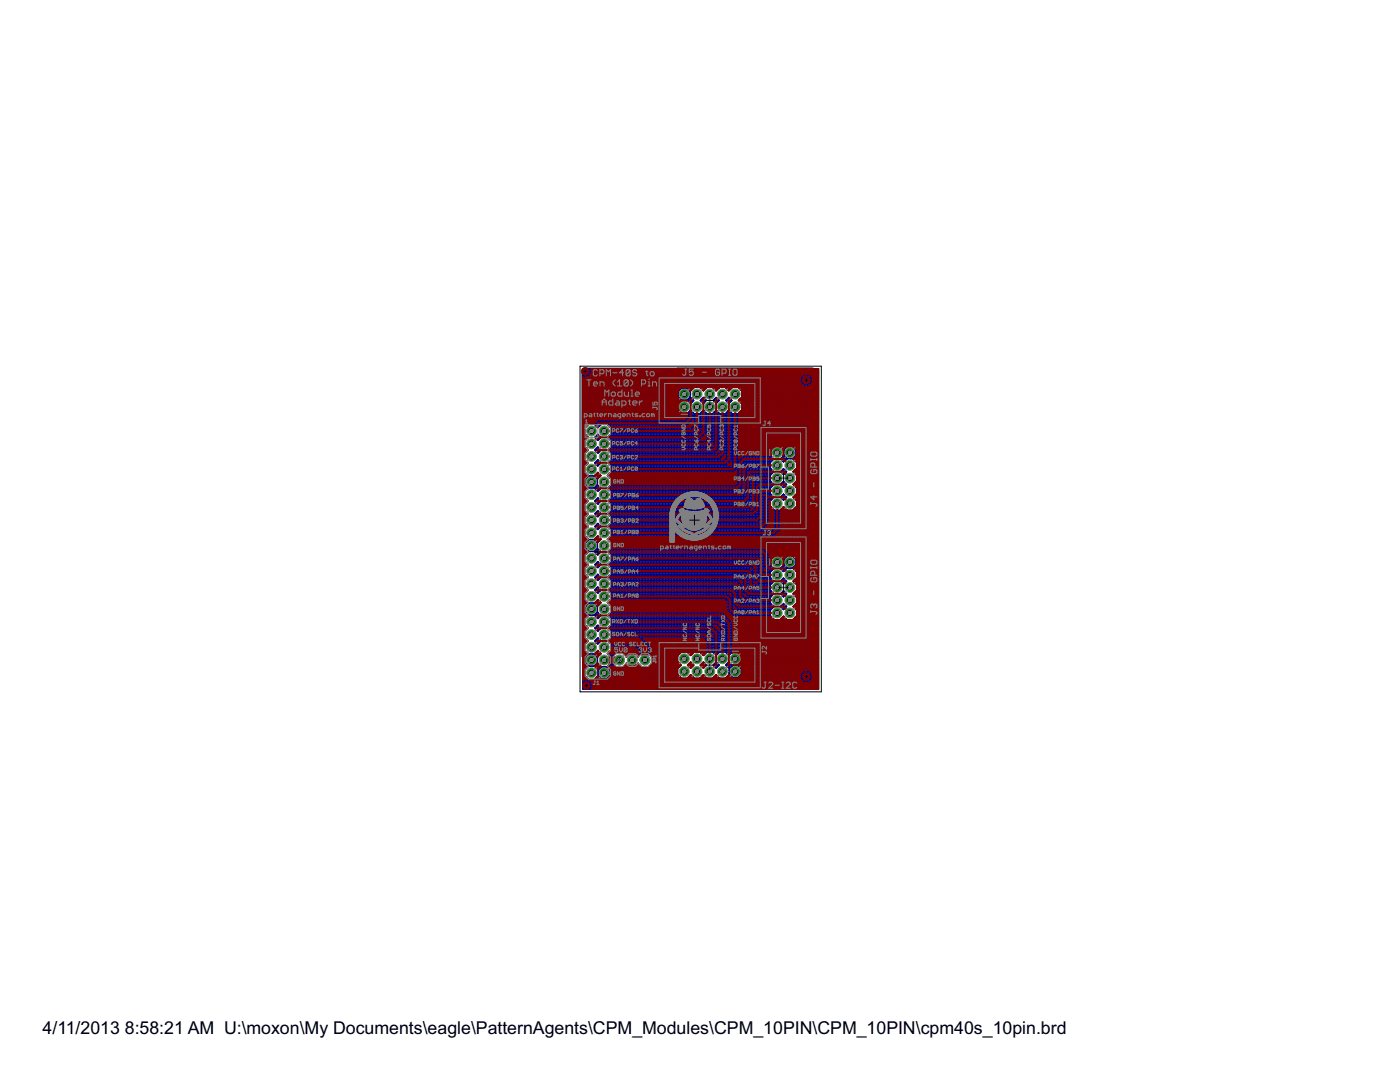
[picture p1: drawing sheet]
<svg xmlns="http://www.w3.org/2000/svg" width="279mm" height="216mm" viewBox="0 0 279 216" stroke-linecap="round" stroke-linejoin="round" font-family="sans-serif">
<defs><g id="words">
<g font-size="4">
<text x="8.5" y="206.4">4/11/2013</text>
<text x="24.9" y="206.4">8:58:21 AM U:\moxon\My Documents\eagle\PatternAgents\CPM_Modules\CPM_10PIN\CPM_10PIN\cpm40s_10pin.brd</text>
</g>
</g></defs>
<path d="M137.4 103.8h1.9M138.3 102.8v1.9" fill="none" stroke="#000" stroke-width=".2"/>
<g fill="none" stroke="#808080" stroke-width=".3">
<path d="M123.4 85.6h-1v-.2l.2-.3h.5l.3 .3v.5l-.3 .2h-.5M124 86.1h.5M124.5 84.6h-.3v1.5M125.1 85.1v1h.8l.2-.2v-.8M126.8 84.6v1.5h.7l.3-.2v-.5l-.3-.3h-.7M128.4 85.4l.3-.3h.4l.3 .3v.5l-.3 .2h-.4l-.3-.2zM130 86.1v-1.5l.5 .5 .5-.5v1.5M133.3 86.1v-.7l.3-.3h.7v1M134.9 86.1h.5M135.1 84.4v.2M135.4 85.1h-.3v1M137 85.6h-.7l-.3-.2v-.5l.3-.3h.7v1.5"/>
<path d="M139.3 86.1v-.7l.3-.3h.7v1M140.7 87.7h1l-.8-.8v1.5M141.9 85.6h-1v-.2l.3-.3h.5l.2 .3v.5l-.2 .2h-.5M142.2 88.2h.3v.2h-.3zM142.6 84.6h1M143.1 84.6v1.5M143.1 88.4h1M144.1 87.4l-.5-.5v1.5M145.8 85.4l.3-.3h.5l.3 .3v.5l-.3 .2h-.5l-.3-.2zM146.4 88.4v-.7l.2-.3h.8v1M147.4 85.1h.5M147.7 84.9v1l-.3 .2"/>
<path d="M148 87.7l.3-.3h.5l.2 .3v.5l-.2 .2h-.5l-.3-.2zM149.6 88.4h.5M149.9 86.7v.2M150.1 87.4h-.2v1M150.2 84.9l.3-.3h.5l.2 .3v.2l-.2 .3h-.5l-.3 .2v.3l.3 .2h.5l.2-.2M150.7 87.4h.8l.2 .3-.2 .2h-.5l-.3 .3 .3 .2h.7M151.8 85.4h1M152.3 88.4h.5M152.6 86.7v.2M152.8 87.4h-.2v1M153.5 86.1v-1.5l.5 .5 .5-.5v1.5M153.5 87.4l.5 1 .5-1"/>
<path d="M156.1 85.6h-.7l-.3-.2v-.5l.3-.3h.7v1.5M156.1 87.9h-1v-.2l.3-.3h.5l.2 .3v.5l-.2 .2h-.5M156.8 84.9l.2-.3h.5l.3 .3v1l-.3 .2h-.5l-.2-.2M157.2 87.9l-.4 .5M157.8 87.9h-.8l-.2-.2v-.5l.2-.3h.8v1.5M141.8 135.9l-.3-.2h-.5l-.2 .2v.2l1 1h-1M142.4 137.1h1M143.4 136.1l-.5-.4v1.4M144.1 135.9l.2-.2h.5l.3 .2v1M144.1 135.9v1l.2 .2h.5l.3-.2M144.1 135.9l1 1M146.7 135.9l-.2-.2h-.6l-.2 .2v.2l1 1h-1"/>
<path d="M147.3 136.4h1M147.3 137.1v-1l.5-.4 .5 .4v1M149 135.9l.2-.2h.5l.3 .2v1M149 135.9v1l.2 .2h.5l.3-.2M149 135.9l1 1M150.6 137.1h1M151.6 136.1l-.5-.4v1.4M153.2 135.9l-.2-.2h-.5l-.3 .2v.2l1 1h-1M153.9 136.7h1M153.9 136.1h1M154.1 135.7v1.4M154.6 135.7v1.4"/>
<path d="M155.5 137.1v-1l.5-.4 .5 .4v1M155.5 136.4h1M157.1 135.9l.3-.2h.5l.3 .2v1l-.3 .2h-.5l-.3-.2M159.8 136.7h-.8l-.2-.3v-.5l.2-.2h.8v1.4"/>
</g>
<g fill="none" stroke="#808080" stroke-width=".2">
<path d="M132 109.1l.2-.1v.5M132 109.1v.4M132 109.1l-.2-.1-.1 .1v.4M132.7 109l.5 .1-.2 .4-.4-.1zM132.8 111.1l-.1-.1-.5 .1 .6 .7h-.6M133.2 111.8h.6M133.5 109h.5l.1 .1-.1 .4h-.5M133.8 111.3l-.3-.3v.8M134.1 111.1l.2-.1 .4 .1v.6M134.1 111.1v.6l.2 .1 .4-.1M134.1 111.1l.6 .6M134.4 109.4h.2v.1h-.2z"/>
<path d="M134.9 109h.5l.1 .1-.4 .1-.2 .2 .2 .1h.4M135.6 111.1l-.1-.1-.5 .1 .6 .7h-.6M135.8 109h.3M136 108.8v.6l-.2 .1M136.1 111.5l-.1-.4 .4-.1 .1 .7-.1 .1-.4-.1M136.1 111.3h.3v.2h-.3zM136.5 109.5v-.4l.1-.1h.5v.5M137.8 111.3h.3M138 111.1l-.2 .7M138 109.2h-.6l.2-.2 .4 .1-.1 .4h-.3M138.4 109.5h.4l.1-.1-.1-.4h-.4v.7l.2 .1M139 111.4l-.4-.1-.1 .1v.4"/>
<path d="M139 111v.8M139.4 111.8h.4l.2-.1-.2-.4h-.4v.7l.3 .1M139.7 109l-.4 .1v.4h.4l.2-.1-.2-.2h-.4M140.2 109.5v-.4l.2-.1h.4v.5M140.3 111.8h.3M140.5 110.8v.2M140.6 111.3h-.1v.5M140.9 111.3l.5 .2M141.2 109l.4 .2M141.4 111.3v.5M141.6 109v.5M141.8 111.3v.7l.2 .1"/>
<path d="M142.3 111.3v.4l-.1 .1h-.4M142.5 109.2h-.6l.2-.2 .4 .1v.3l-.4 .1M142.9 109h.3M143 108.8v.6l-.1 .1M143.3 111.8h-.5l-.1-.1 .1-.4h.5v.8M143.5 109h.3M143.6 111.4l.4-.1 .2 .4-.4 .1zM143.6 108.8v.6l-.1 .1M144.5 111.1l.2-.1 .4 .1-.1 .7-.5-.1M144.5 109l-.4 .1v.4h.4l.2-.1-.2-.2h-.4M145.6 109.5h-.4l-.1-.1 .1-.4h.4v.8"/>
</g>
<g fill="#808080" stroke="#808080" stroke-width=".2">
<path d="M142.4 108.1l.8 .1z"/>
<path d="M142.4 108.1h.8z"/>
<path d="M142.4 108l.8 .1z"/>
<path d="M142.4 108h.8z"/>
<path d="M142.4 107.9l.8 .1z"/>
<path d="M142.4 107.9h.8z"/>
<path d="M142.4 107.8l.8 .1z"/>
<path d="M142.4 107.8h.8z"/>
<path d="M142.4 107.7l.8 .1z"/>
<path d="M138.3 107.7l.3 .1z"/>
<path d="M137.9 107.7l1 .1z"/>
<path d="M142.4 107.7h.8z"/>
<path d="M137.7 107.7h1.5z"/>
<path d="M137.5 107.7h1.8z"/>
<path d="M142.4 107.6l.8 .1z"/>
<path d="M137.4 107.6l2 .1z"/>
<path d="M137.3 107.6l2.2 .1z"/>
<path d="M142.4 107.6h.8z"/>
<path d="M137.2 107.6h2.5z"/>
<path d="M142.4 107.5l.8 .1z"/>
<path d="M137 107.5l2.8 .1z"/>
<path d="M142.4 107.5h.8z"/>
<path d="M136.9 107.5h3z"/>
<path d="M136.9 107.5h3.1z"/>
<path d="M136.8 107.5h3.3z"/>
<path d="M142.4 107.4l.8 .1z"/>
<path d="M136.7 107.4l3.5 .1z"/>
<path d="M136.6 107.4l3.6 .1z"/>
<path d="M142.4 107.4h.8z"/>
<path d="M136.6 107.4h3.7z"/>
<path d="M136.5 107.4h3.8z"/>
<path d="M142.4 107.3l.8 .1z"/>
<path d="M136.5 107.3l3.9 .1z"/>
<path d="M136.4 107.3l4 .1z"/>
<path d="M142.4 107.3h.8z"/>
<path d="M136.4 107.3h4.1z"/>
<path d="M136.3 107.3h4.2z"/>
<path d="M142.4 107.2l.8 .1z"/>
<path d="M136.2 107.2l4.4 .1z"/>
<path d="M136.2 107.2l4.5 .1z"/>
<path d="M142.4 107.2h.8z"/>
<path d="M136.2 107.2h4.5z"/>
<path d="M136.1 107.2h4.7z"/>
<path d="M142.4 107.1l.8 .1z"/>
<path d="M136 107.1l4.8 .1z"/>
<path d="M142.4 107.1h.8z"/>
<path d="M136 107.1h4.8z"/>
<path d="M136 107.1h4.9z"/>
<path d="M142.4 107l.8 .1z"/>
<path d="M135.9 107l5 .1z"/>
<path d="M142.4 107h.8z"/>
<path d="M135.8 107h5.2z"/>
<path d="M135.8 107h5.3z"/>
<path d="M142.4 106.9l.8 .1z"/>
<path d="M135.8 106.9l5.3 .1z"/>
<path d="M138.8 106.9l2.4 .1z"/>
<path d="M135.7 106.9l2.3 .1z"/>
<path d="M142.4 106.9h.8z"/>
<path d="M139 106.9h2.2z"/>
<path d="M135.7 106.9h2.2z"/>
<path d="M142.4 106.8l.8 .1z"/>
<path d="M139.2 106.8l2 .1z"/>
<path d="M135.6 106.8l2 .1z"/>
<path d="M139.3 106.8l2 .1z"/>
<path d="M135.6 106.8l1.9 .1z"/>
<path d="M142.4 106.8h.8z"/>
<path d="M139.4 106.8h1.9z"/>
<path d="M135.6 106.8h1.8z"/>
<path d="M139.5 106.8h1.9z"/>
<path d="M135.5 106.8h1.9z"/>
<path d="M142.4 106.7l.8 .1z"/>
<path d="M139.6 106.7l1.8 .1z"/>
<path d="M135.5 106.7l1.7 .1z"/>
<path d="M139.7 106.7l1.7 .1z"/>
<path d="M142.4 106.7h.8z"/>
<path d="M139.8 106.7h1.6z"/>
<path d="M135.4 106.7h1.7z"/>
<path d="M139.8 106.7h1.7z"/>
<path d="M139.9 106.7h1.6z"/>
<path d="M135.4 106.7h1.6z"/>
<path d="M142.4 106.6l.8 .1z"/>
<path d="M140 106.6l1.5 .1z"/>
<path d="M138.5 106.6l.1 .1z"/>
<path d="M138.2 106.6l.2 .1z"/>
<path d="M135.3 106.6l1.6 .1z"/>
<path d="M142.4 106.6h.8z"/>
<path d="M140 106.6h1.5z"/>
<path d="M138.5 106.6h.2z"/>
<path d="M138.1 106.6h.2z"/>
<path d="M135.3 106.6h1.5z"/>
<path d="M140.1 106.6h1.5z"/>
<path d="M138.6 106.6h.3z"/>
<path d="M138 106.6h.3z"/>
<path d="M138.6 106.6h.4z"/>
<path d="M137.9 106.6h.4z"/>
<path d="M135.3 106.6h1.4z"/>
<path d="M142.4 106.5l.8 .1z"/>
<path d="M140.2 106.5l1.4 .1z"/>
<path d="M138.6 106.5l.5 .1z"/>
<path d="M137.8 106.5l.5 .1z"/>
<path d="M135.2 106.5l1.5 .1z"/>
<path d="M142.4 106.5h.8z"/>
<path d="M140.2 106.5h1.5z"/>
<path d="M138.7 106.5h.4z"/>
<path d="M137.7 106.5h.5z"/>
<path d="M135.2 106.5h1.4z"/>
<path d="M140.3 106.5h1.4z"/>
<path d="M138.7 106.5h.5z"/>
<path d="M142.4 106.4l.8 .1z"/>
<path d="M140.4 106.4l1.3 .1z"/>
<path d="M138.7 106.4l.6 .1z"/>
<path d="M137.6 106.4l.6 .1z"/>
<path d="M135.1 106.4l1.4 .1z"/>
<path d="M138.7 106.4l.7 .1z"/>
<path d="M137.5 106.4l.7 .1z"/>
<path d="M142.4 106.4h.8z"/>
<path d="M140.4 106.4h1.4z"/>
<path d="M138.7 106.4h.8z"/>
<path d="M137.4 106.4h.7z"/>
<path d="M135.1 106.4h1.3z"/>
<path d="M140.5 106.4h1.3z"/>
<path d="M138.8 106.4h.7z"/>
<path d="M142.4 106.3l.8 .1z"/>
<path d="M140.5 106.3l1.3 .1z"/>
<path d="M138.8 106.3l.8 .1z"/>
<path d="M137.3 106.3l.8 .1z"/>
<path d="M135 106.3l1.4 .1z"/>
<path d="M140.5 106.3l1.4 .1z"/>
<path d="M137.2 106.3l.8 .1z"/>
<path d="M135 106.3l1.3 .1z"/>
<path d="M142.4 106.3h.8z"/>
<path d="M140.6 106.3h1.3z"/>
<path d="M138.9 106.3h.8z"/>
<path d="M137.2 106.3h.8z"/>
<path d="M135 106.3h1.3z"/>
<path d="M138.9 106.3h.9z"/>
<path d="M137.1 106.3h.9z"/>
<path d="M135 106.3h1.2z"/>
<path d="M142.4 106.2l.8 .1z"/>
<path d="M140.7 106.2l1.2 .1z"/>
<path d="M138.9 106.2l.9 .1z"/>
<path d="M137 106.2l1 .1z"/>
<path d="M134.9 106.2l1.3 .1z"/>
<path d="M139 106.2l.9 .1z"/>
<path d="M137 106.2l.9 .1z"/>
<path d="M134.9 106.2l1.2 .1z"/>
<path d="M142.4 106.2h.8z"/>
<path d="M140.8 106.2h1.2z"/>
<path d="M139 106.2h1z"/>
<path d="M136.9 106.2h1z"/>
<path d="M134.9 106.2h1.2z"/>
<path d="M139.1 106.2h.9z"/>
<path d="M136.9 106.2h.9z"/>
<path d="M139.2 106.2h.8z"/>
<path d="M136.8 106.2h.9z"/>
<path d="M134.8 106.2h1.3z"/>
<path d="M142.4 106.1l.8 .1z"/>
<path d="M140.9 106.1l1.1 .1z"/>
<path d="M139.3 106.1l.8 .1z"/>
<path d="M136.8 106.1l.8 .1z"/>
<path d="M134.8 106.1l1.2 .1z"/>
<path d="M142.4 106.1h.8z"/>
<path d="M140.9 106.1h1.2z"/>
<path d="M139.3 106.1h.8z"/>
<path d="M136.7 106.1h.8z"/>
<path d="M134.8 106.1h1.2z"/>
<path d="M139.4 106.1h.8z"/>
<path d="M136.7 106.1h.7z"/>
<path d="M142.4 106l.8 .1z"/>
<path d="M140.9 106l1.2 .1z"/>
<path d="M139.5 106l.7 .1z"/>
<path d="M136.6 106l.8 .1z"/>
<path d="M134.7 106l1.2 .1z"/>
<path d="M141 106l1.1 .1z"/>
<path d="M139.6 106l.7 .1z"/>
<path d="M136.6 106l.7 .1z"/>
<path d="M142.4 106h.8z"/>
<path d="M141 106h1.2z"/>
<path d="M139.6 106h.7z"/>
<path d="M136.5 106h.7z"/>
<path d="M134.7 106h1.1z"/>
<path d="M139.7 106h.7z"/>
<path d="M142.4 105.9l.8 .1z"/>
<path d="M141.1 105.9l1.1 .1z"/>
<path d="M139.7 105.9l.7 .1z"/>
<path d="M136.5 105.9l.6 .1z"/>
<path d="M134.7 105.9l1.1 .1z"/>
<path d="M139.8 105.9l.6 .1z"/>
<path d="M136.4 105.9l.7 .1z"/>
<path d="M142.4 105.9h.8z"/>
<path d="M141.1 105.9h1.1z"/>
<path d="M139.9 105.9h.6z"/>
<path d="M136.4 105.9h.6z"/>
<path d="M134.6 105.9h1.1z"/>
<path d="M136.3 105.9h.7z"/>
<path d="M142.4 105.8l.8 .1z"/>
<path d="M141.2 105.8l1.1 .1z"/>
<path d="M140 105.8l.6 .1z"/>
<path d="M136.3 105.8l.6 .1z"/>
<path d="M134.6 105.8l1.1 .1z"/>
<path d="M142.4 105.8h.8z"/>
<path d="M141.2 105.8h1.1z"/>
<path d="M140.1 105.8h.6z"/>
<path d="M136.2 105.8h.6z"/>
<path d="M134.6 105.8h1z"/>
<path d="M141.3 105.8h1z"/>
<path d="M138.3 105.8h.3z"/>
<path d="M134.5 105.8h1.1z"/>
<path d="M141.3 105.7l1.9 .1z"/>
<path d="M140.1 105.7l.6 .1z"/>
<path d="M138 105.7l.9 .1z"/>
<path d="M136.1 105.7l.6 .1z"/>
<path d="M134.5 105.7l1.1 .1z"/>
<path d="M141.3 105.7h2z"/>
<path d="M140.2 105.7h.6z"/>
<path d="M137.9 105.7h1.1z"/>
<path d="M136.1 105.7h.6z"/>
<path d="M134.5 105.7h1.1z"/>
<path d="M137.8 105.7h1.2z"/>
<path d="M134.5 105.7h1z"/>
<path d="M141.3 105.7h1.9z"/>
<path d="M140.3 105.7h.5z"/>
<path d="M137.7 105.7h1.5z"/>
<path d="M136 105.7h.6z"/>
<path d="M141.4 105.6l1.8 .1z"/>
<path d="M140.3 105.6l.6 .1z"/>
<path d="M137.6 105.6l1.7 .1z"/>
<path d="M136 105.6l.6 .1z"/>
<path d="M134.5 105.6l1 .1z"/>
<path d="M141.4 105.6h1.8z"/>
<path d="M140.4 105.6h.5z"/>
<path d="M137.6 105.6h1.7z"/>
<path d="M136 105.6h.5z"/>
<path d="M134.4 105.6h1.1z"/>
<path d="M137.5 105.6h1.9z"/>
<path d="M135.9 105.6h.6z"/>
<path d="M141.4 105.6h1.9z"/>
<path d="M140.4 105.6h.6z"/>
<path d="M134.4 105.6h1z"/>
<path d="M141.5 105.5l1.7 .1z"/>
<path d="M140.5 105.5l.5 .1z"/>
<path d="M137.4 105.5l2.1 .1z"/>
<path d="M135.9 105.5l.5 .1z"/>
<path d="M134.4 105.5l1 .1z"/>
<path d="M137.3 105.5l2.2 .1z"/>
<path d="M135.8 105.5l.6 .1z"/>
<path d="M141.5 105.5h1.7z"/>
<path d="M140.5 105.5h.6z"/>
<path d="M137.3 105.5h2.3z"/>
<path d="M135.8 105.5h.6z"/>
<path d="M134.4 105.5h.9z"/>
<path d="M140.6 105.5h.5z"/>
<path d="M137.2 105.5h2.5z"/>
<path d="M135.8 105.5h.5z"/>
<path d="M134.3 105.5h1z"/>
<path d="M141.6 105.4l1.7 .1z"/>
<path d="M140.6 105.4l.5 .1z"/>
<path d="M137.2 105.4l2.5 .1z"/>
<path d="M135.8 105.4l.5 .1z"/>
<path d="M134.3 105.4l1 .1z"/>
<path d="M140.7 105.4l.4 .1z"/>
<path d="M137.1 105.4l2.6 .1z"/>
<path d="M135.7 105.4l.5 .1z"/>
<path d="M141.6 105.4h1.6z"/>
<path d="M140.7 105.4h.5z"/>
<path d="M137.1 105.4h2.7z"/>
<path d="M135.7 105.4h.5z"/>
<path d="M134.3 105.4h1z"/>
<path d="M141.6 105.3l1.6 .1z"/>
<path d="M140.7 105.3l.5 .1z"/>
<path d="M137.1 105.3l2.7 .1z"/>
<path d="M135.7 105.3l.4 .1z"/>
<path d="M134.3 105.3l1 .1z"/>
<path d="M134.3 105.3l.9 .1z"/>
<path d="M141.6 105.3h1.6z"/>
<path d="M140.8 105.3h.4z"/>
<path d="M137 105.3h2.9z"/>
<path d="M135.6 105.3h.5z"/>
<path d="M134.2 105.3h1z"/>
<path d="M141.7 105.3h1.5z"/>
<path d="M140.8 105.3h.5z"/>
<path d="M141.7 105.3h1.6z"/>
<path d="M136.9 105.3h3z"/>
<path d="M135.6 105.3h.4z"/>
<path d="M141.7 105.2l1.5 .1z"/>
<path d="M140.9 105.2l.4 .1z"/>
<path d="M136.9 105.2l3.1 .1z"/>
<path d="M135.6 105.2l.4 .1z"/>
<path d="M134.2 105.2l1 .1z"/>
<path d="M141.7 105.2h1.5z"/>
<path d="M140.9 105.2h.4z"/>
<path d="M136.8 105.2h3.2z"/>
<path d="M135.5 105.2h.5z"/>
<path d="M134.2 105.2h.9z"/>
<path d="M141.8 105.2h1.4z"/>
<path d="M140.9 105.2h.5z"/>
<path d="M135.5 105.2h.4z"/>
<path d="M141 105.2h.4z"/>
<path d="M136.8 105.2h3.3z"/>
<path d="M141.8 105.1l1.4 .1z"/>
<path d="M141 105.1l.4 .1z"/>
<path d="M140.3 105.1l.4 .1z"/>
<path d="M136.8 105.1l3.3 .1z"/>
<path d="M136.2 105.1l.3 .1z"/>
<path d="M135.4 105.1l.5 .1z"/>
<path d="M134.2 105.1l.9 .1z"/>
<path d="M141.8 105.1h1.4z"/>
<path d="M141 105.1h.5z"/>
<path d="M140.3 105.1h.6z"/>
<path d="M136.7 105.1h3.4z"/>
<path d="M136 105.1h.6z"/>
<path d="M135.4 105.1h.5z"/>
<path d="M134.1 105.1h1z"/>
<path d="M140.3 105.1h.7z"/>
<path d="M135.4 105.1h1.1z"/>
<path d="M141.8 105.1h1.5z"/>
<path d="M140.4 105.1h1.1z"/>
<path d="M136.7 105.1h3.5z"/>
<path d="M134.1 105.1h.9z"/>
<path d="M141.8 105l1.4 .1z"/>
<path d="M140.4 105l1.1 .1z"/>
<path d="M136.7 105l3.5 .1z"/>
<path d="M135.4 105l1.1 .1z"/>
<path d="M134.1 105l.9 .1z"/>
<path d="M136.6 105l3.6 .1z"/>
<path d="M141.9 105h1.3z"/>
<path d="M140.5 105h1z"/>
<path d="M136.6 105h3.7z"/>
<path d="M135.4 105h1z"/>
<path d="M134.1 105h.9z"/>
<path d="M141.9 104.9l1.3 .1z"/>
<path d="M140.5 104.9l1 .1z"/>
<path d="M136.6 104.9l3.7 .1z"/>
<path d="M135.3 104.9l1.1 .1z"/>
<path d="M134 104.9l1 .1z"/>
<path d="M140.5 104.9l1.1 .1z"/>
<path d="M141.9 104.9h1.3z"/>
<path d="M140.5 104.9h1.1z"/>
<path d="M136.6 104.9h3.7z"/>
<path d="M135.3 104.9h1.1z"/>
<path d="M134 104.9h1z"/>
<path d="M140.6 104.9h1z"/>
<path d="M136.5 104.9h3.9z"/>
<path d="M135.3 104.9h1z"/>
<path d="M141.9 104.8l1.4 .1z"/>
<path d="M140.6 104.8l1 .1z"/>
<path d="M136.5 104.8l3.9 .1z"/>
<path d="M135.3 104.8l1 .1z"/>
<path d="M134 104.8l.9 .1z"/>
<path d="M142 104.8l1.2 .1z"/>
<path d="M140.6 104.8l.4 .1z"/>
<path d="M135.8 104.8l.4 .1z"/>
<path d="M142 104.8h1.2z"/>
<path d="M140.7 104.8h.4z"/>
<path d="M136.5 104.8h3.9z"/>
<path d="M135.8 104.8h.4z"/>
<path d="M134 104.8h.9z"/>
<path d="M136.4 104.8h4z"/>
<path d="M135.7 104.8h.5z"/>
<path d="M142 104.7l1.2 .1z"/>
<path d="M140.7 104.7l.5 .1z"/>
<path d="M136.4 104.7l4 .1z"/>
<path d="M135.7 104.7l.4 .1z"/>
<path d="M133.9 104.7l1 .1z"/>
<path d="M142 104.7h1.2z"/>
<path d="M140.8 104.7h.4z"/>
<path d="M136.4 104.7h4.1z"/>
<path d="M135.7 104.7h.4z"/>
<path d="M133.9 104.7h1z"/>
<path d="M133.9 104.7h.9z"/>
<path d="M142 104.6l1.2 .1z"/>
<path d="M140.8 104.6l.5 .1z"/>
<path d="M136.4 104.6l4.1 .1z"/>
<path d="M135.6 104.6l.5 .1z"/>
<path d="M133.9 104.6l1 .1z"/>
<path d="M140.9 104.6l.4 .1z"/>
<path d="M135.6 104.6l.4 .1z"/>
<path d="M133.9 104.6l.9 .1z"/>
<path d="M142.1 104.6h1.2z"/>
<path d="M140.9 104.6h.4z"/>
<path d="M136.3 104.6h4.3z"/>
<path d="M135.6 104.6h.4z"/>
<path d="M133.9 104.6h.9z"/>
<path d="M140.9 104.6h.5z"/>
<path d="M136.3 104.6h4.2z"/>
<path d="M135.5 104.6h.5z"/>
<path d="M142.1 104.5l1.1 .1z"/>
<path d="M140.9 104.5l.5 .1z"/>
<path d="M136.3 104.5l4.3 .1z"/>
<path d="M135.5 104.5l.4 .1z"/>
<path d="M133.9 104.5l.9 .1z"/>
<path d="M142.1 104.5h1.1z"/>
<path d="M141 104.5h.4z"/>
<path d="M136.3 104.5h4.3z"/>
<path d="M135.4 104.5h.5z"/>
<path d="M133.9 104.5h.9z"/>
<path d="M141 104.5h.5z"/>
<path d="M136.2 104.5h4.4z"/>
<path d="M133.9 104.5h.8z"/>
<path d="M142.1 104.4l1.1 .1z"/>
<path d="M141 104.4l.5 .1z"/>
<path d="M136.3 104.4l4.3 .1z"/>
<path d="M135.4 104.4l.4 .1z"/>
<path d="M133.9 104.4l.8 .1z"/>
<path d="M141.1 104.4l.4 .1z"/>
<path d="M139.7 104.4l.9 .1z"/>
<path d="M136.2 104.4l3.2 .1z"/>
<path d="M135.3 104.4l.5 .1z"/>
<path d="M142.1 104.4h1.1z"/>
<path d="M141.1 104.4h.5z"/>
<path d="M139.8 104.4h.9z"/>
<path d="M137.6 104.4h1.6z"/>
<path d="M136.2 104.4h.9z"/>
<path d="M135.3 104.4h.5z"/>
<path d="M133.9 104.4h.8z"/>
<path d="M142.2 104.4h1z"/>
<path d="M137.7 104.4h1.5z"/>
<path d="M133.8 104.4h.9z"/>
<path d="M142.2 104.3l1 .1z"/>
<path d="M141.1 104.3l.5 .1z"/>
<path d="M139.9 104.3l.8 .1z"/>
<path d="M137.7 104.3l1.5 .1z"/>
<path d="M136.2 104.3l.8 .1z"/>
<path d="M135.3 104.3l.4 .1z"/>
<path d="M133.8 104.3l.9 .1z"/>
<path d="M141.2 104.3l.4 .1z"/>
<path d="M140 104.3l.7 .1z"/>
<path d="M137.8 104.3l1.3 .1z"/>
<path d="M135.2 104.3l.5 .1z"/>
<path d="M142.2 104.3h1.1z"/>
<path d="M141.2 104.3h.5z"/>
<path d="M140 104.3h.7z"/>
<path d="M137.8 104.3h1.3z"/>
<path d="M136.2 104.3h.7z"/>
<path d="M135.2 104.3h.5z"/>
<path d="M133.8 104.3h.9z"/>
<path d="M137.8 104.3h1.2z"/>
<path d="M135.2 104.3h.4z"/>
<path d="M142.2 104.2l1.1 .1z"/>
<path d="M141.2 104.2l.5 .1z"/>
<path d="M140.1 104.2l.6 .1z"/>
<path d="M139.4 104.2l.3 .1z"/>
<path d="M137.8 104.2l1.2 .1z"/>
<path d="M137.2 104.2l.3 .1z"/>
<path d="M136.2 104.2l.7 .1z"/>
<path d="M135.1 104.2l.5 .1z"/>
<path d="M133.8 104.2l.9 .1z"/>
<path d="M142.2 104.2h1z"/>
<path d="M141.3 104.2h.4z"/>
<path d="M140.1 104.2h.6z"/>
<path d="M139.3 104.2h.5z"/>
<path d="M137.9 104.2h1.1z"/>
<path d="M137.1 104.2h.5z"/>
<path d="M136.1 104.2h.8z"/>
<path d="M135.1 104.2h.5z"/>
<path d="M133.8 104.2h.9z"/>
<path d="M141.3 104.2h.5z"/>
<path d="M139.2 104.2h.6z"/>
<path d="M137.1 104.2h.6z"/>
<path d="M136.1 104.2h.7z"/>
<path d="M133.8 104.2h.8z"/>
<path d="M142.3 104.2h.9z"/>
<path d="M139.2 104.2h.7z"/>
<path d="M137 104.2h.7z"/>
<path d="M142.3 104.1l.9 .1z"/>
<path d="M141.3 104.1l.5 .1z"/>
<path d="M140.1 104.1l.6 .1z"/>
<path d="M139.2 104.1l.7 .1z"/>
<path d="M138 104.1l.9 .1z"/>
<path d="M137 104.1l.7 .1z"/>
<path d="M136.1 104.1l.7 .1z"/>
<path d="M135 104.1l.5 .1z"/>
<path d="M133.8 104.1l.8 .1z"/>
<path d="M141.4 104.1l.5 .1z"/>
<path d="M140.2 104.1l.6 .1z"/>
<path d="M139.1 104.1l.8 .1z"/>
<path d="M136.9 104.1l.9 .1z"/>
<path d="M142.3 104.1h.9z"/>
<path d="M141.4 104.1h.5z"/>
<path d="M140.2 104.1h.6z"/>
<path d="M139.6 104.1h.3z"/>
<path d="M139.1 104.1h.4z"/>
<path d="M138 104.1h.9z"/>
<path d="M137.4 104.1h.4z"/>
<path d="M136.9 104.1h.4z"/>
<path d="M136.1 104.1h.7z"/>
<path d="M135 104.1h.5z"/>
<path d="M133.8 104.1h.8z"/>
<path d="M139.6 104.1h.4z"/>
<path d="M139.1 104.1h.3z"/>
<path d="M137.5 104.1h.3z"/>
<path d="M136.9 104.1h.3z"/>
<path d="M136.1 104.1h.6z"/>
<path d="M134.9 104.1h.6z"/>
<path d="M142.3 104l.9 .1z"/>
<path d="M141.4 104l.6 .1z"/>
<path d="M140.2 104l.6 .1z"/>
<path d="M139.7 104l.3 .1z"/>
<path d="M139.1 104l.3 .1z"/>
<path d="M138 104l.9 .1z"/>
<path d="M137.5 104l.3 .1z"/>
<path d="M136.9 104l.3 .1z"/>
<path d="M136.1 104l.6 .1z"/>
<path d="M134.9 104l.5 .1z"/>
<path d="M133.8 104l.8 .1z"/>
<path d="M141.5 104l.5 .1z"/>
<path d="M139 104l.3 .1z"/>
<path d="M142.3 104h.9z"/>
<path d="M141.5 104h.5z"/>
<path d="M140.2 104h.6z"/>
<path d="M139.7 104h.3z"/>
<path d="M139 104h.3z"/>
<path d="M138 104h.9z"/>
<path d="M137.6 104h.3z"/>
<path d="M136.9 104h.2z"/>
<path d="M136.1 104h.6z"/>
<path d="M134.8 104h.6z"/>
<path d="M133.8 104h.8z"/>
<path d="M142.3 103.9l.9 .1z"/>
<path d="M141.5 103.9l.6 .1z"/>
<path d="M140.2 103.9l.6 .1z"/>
<path d="M139.8 103.9l.3 .1z"/>
<path d="M139 103.9l.3 .1z"/>
<path d="M138 103.9l.9 .1z"/>
<path d="M137.6 103.9l.3 .1z"/>
<path d="M136.8 103.9l.3 .1z"/>
<path d="M136.1 103.9l.6 .1z"/>
<path d="M134.8 103.9l.5 .1z"/>
<path d="M133.7 103.9l.9 .1z"/>
<path d="M141.6 103.9l.5 .1z"/>
<path d="M139.8 103.9l.2 .1z"/>
<path d="M142.3 103.9h.9z"/>
<path d="M141.6 103.9h.5z"/>
<path d="M140.3 103.9h.5z"/>
<path d="M139.8 103.9h.2z"/>
<path d="M139 103.9h.2z"/>
<path d="M138.1 103.9h.7z"/>
<path d="M137.7 103.9h.2z"/>
<path d="M136.8 103.9h.3z"/>
<path d="M136.1 103.9h.6z"/>
<path d="M134.7 103.9h.6z"/>
<path d="M133.7 103.9h.9z"/>
<path d="M142.3 103.9h1z"/>
<path d="M139.5 103.9h.1z"/>
<path d="M138.1 103.9h.3z"/>
<path d="M136.8 103.9h.2z"/>
<path d="M139.8 103.9h.3z"/>
<path d="M139.4 103.9h.2z"/>
<path d="M137.2 103.9h.3z"/>
<path d="M136.2 103.9h.5z"/>
<path d="M134.8 103.9h.4z"/>
<path d="M142.3 103.8l1 .1z"/>
<path d="M141.7 103.8l.4 .1z"/>
<path d="M139.8 103.8l.3 .1z"/>
<path d="M139.4 103.8l.3 .1z"/>
<path d="M139 103.8l.2 .1z"/>
<path d="M137.7 103.8l.2 .1z"/>
<path d="M137.2 103.8l.3 .1z"/>
<path d="M136.8 103.8l.2 .1z"/>
<path d="M134.8 103.8l.4 .1z"/>
<path d="M133.7 103.8l.8 .1z"/>
<path d="M142.3 103.8h1z"/>
<path d="M141.7 103.8h.4z"/>
<path d="M139.9 103.8h.2z"/>
<path d="M139.4 103.8h.3z"/>
<path d="M139 103.8h.2z"/>
<path d="M137.7 103.8h.2z"/>
<path d="M137.2 103.8h.3z"/>
<path d="M136.8 103.8h.2z"/>
<path d="M134.7 103.8h.5z"/>
<path d="M133.7 103.8h.8z"/>
<path d="M142.3 103.8h.9z"/>
<path d="M134.8 103.8h.3z"/>
<path d="M141.8 103.8h.3z"/>
<path d="M142.3 103.7l.9 .1z"/>
<path d="M141.7 103.7l.4 .1z"/>
<path d="M139.9 103.7l.2 .1z"/>
<path d="M139.3 103.7l.4 .1z"/>
<path d="M139 103.7l.2 .1z"/>
<path d="M137.7 103.7l.2 .1z"/>
<path d="M137.2 103.7l.3 .1z"/>
<path d="M136.8 103.7l.2 .1z"/>
<path d="M134.8 103.7l.3 .1z"/>
<path d="M133.7 103.7l.8 .1z"/>
<path d="M142.3 103.7h.9z"/>
<path d="M141.8 103.7h.3z"/>
<path d="M139.9 103.7h.2z"/>
<path d="M139.4 103.7h.3z"/>
<path d="M139 103.7h.2z"/>
<path d="M137.7 103.7h.2z"/>
<path d="M137.2 103.7h.3z"/>
<path d="M136.8 103.7h.2z"/>
<path d="M134.8 103.7h.3z"/>
<path d="M133.7 103.7h.8z"/>
<path d="M141.7 103.7h.4z"/>
<path d="M140.3 103.7h.6z"/>
<path d="M139.8 103.7h.3z"/>
<path d="M139.4 103.7h.2z"/>
<path d="M142.3 103.6l.9 .1z"/>
<path d="M141.8 103.6l.2 .1z"/>
<path d="M140.3 103.6l.6 .1z"/>
<path d="M139.8 103.6l.3 .1z"/>
<path d="M139.4 103.6l.2 .1z"/>
<path d="M139 103.6l.2 .1z"/>
<path d="M138.1 103.6l.7 .1z"/>
<path d="M137.6 103.6l.3 .1z"/>
<path d="M137.2 103.6l.2 .1z"/>
<path d="M136.8 103.6l.2 .1z"/>
<path d="M136 103.6l.6 .1z"/>
<path d="M134.8 103.6l.3 .1z"/>
<path d="M133.7 103.6l.8 .1z"/>
<path d="M142.4 103.6l.8 .1z"/>
<path d="M141.7 103.6l.3 .1z"/>
<path d="M139.8 103.6l.2 .1z"/>
<path d="M137.7 103.6l.2 .1z"/>
<path d="M137.3 103.6l.1 .1z"/>
<path d="M136 103.6l.7 .1z"/>
<path d="M142.4 103.6h.8z"/>
<path d="M141.7 103.6h.3z"/>
<path d="M140.3 103.6h.6z"/>
<path d="M139.8 103.6h.2z"/>
<path d="M139 103.6h.2z"/>
<path d="M138.1 103.6h.7z"/>
<path d="M137.7 103.6h.2z"/>
<path d="M136.8 103.6h.2z"/>
<path d="M136 103.6h.7z"/>
<path d="M134.8 103.6h.4z"/>
<path d="M133.7 103.6h.8z"/>
<path d="M142.4 103.5l.8 .1z"/>
<path d="M141.7 103.5l.3 .1z"/>
<path d="M140.3 103.5l.6 .1z"/>
<path d="M139.8 103.5l.2 .1z"/>
<path d="M139 103.5l.2 .1z"/>
<path d="M138.1 103.5l.7 .1z"/>
<path d="M137.6 103.5l.3 .1z"/>
<path d="M136.8 103.5l.3 .1z"/>
<path d="M136 103.5l.7 .1z"/>
<path d="M134.8 103.5l.4 .1z"/>
<path d="M133.7 103.5l.8 .1z"/>
<path d="M140.2 103.5l.7 .1z"/>
<path d="M139 103.5l.3 .1z"/>
<path d="M138 103.5l.8 .1z"/>
<path d="M142.4 103.5h.8z"/>
<path d="M141.7 103.5h.3z"/>
<path d="M140.2 103.5h.7z"/>
<path d="M139.8 103.5h.2z"/>
<path d="M139 103.5h.3z"/>
<path d="M138 103.5h.8z"/>
<path d="M137.6 103.5h.3z"/>
<path d="M136.8 103.5h.3z"/>
<path d="M136 103.5h.7z"/>
<path d="M134.9 103.5h.3z"/>
<path d="M133.6 103.5h.9z"/>
<path d="M139.7 103.5h.3z"/>
<path d="M138 103.5h.9z"/>
<path d="M137.5 103.5h.3z"/>
<path d="M136.9 103.5h.3z"/>
<path d="M142.4 103.4l.8 .1z"/>
<path d="M141.7 103.4l.3 .1z"/>
<path d="M140.2 103.4l.7 .1z"/>
<path d="M139.7 103.4l.3 .1z"/>
<path d="M139 103.4l.3 .1z"/>
<path d="M138 103.4l.9 .1z"/>
<path d="M137.5 103.4l.3 .1z"/>
<path d="M136.9 103.4l.3 .1z"/>
<path d="M136 103.4l.7 .1z"/>
<path d="M134.9 103.4l.3 .1z"/>
<path d="M133.6 103.4l.9 .1z"/>
<path d="M141.6 103.4l.4 .1z"/>
<path d="M139.6 103.4l.4 .1z"/>
<path d="M139.1 103.4l.3 .1z"/>
<path d="M142.4 103.4h.8z"/>
<path d="M141.6 103.4h.4z"/>
<path d="M140.1 103.4h.8z"/>
<path d="M139.1 103.4h.9z"/>
<path d="M138 103.4h.9z"/>
<path d="M136.9 103.4h.9z"/>
<path d="M136 103.4h.7z"/>
<path d="M134.9 103.4h.3z"/>
<path d="M133.6 103.4h.9z"/>
<path d="M139.1 103.4h.8z"/>
<path d="M136 103.4h.8z"/>
<path d="M141.6 103.4h.3z"/>
<path d="M139.2 103.4h.7z"/>
<path d="M137 103.4h.7z"/>
<path d="M134.9 103.4h.4z"/>
<path d="M142.4 103.3l.8 .1z"/>
<path d="M141.6 103.3l.3 .1z"/>
<path d="M140.1 103.3l.8 .1z"/>
<path d="M139.2 103.3l.7 .1z"/>
<path d="M138 103.3l.9 .1z"/>
<path d="M137 103.3l.7 .1z"/>
<path d="M136 103.3l.8 .1z"/>
<path d="M134.9 103.3l.4 .1z"/>
<path d="M133.6 103.3l.9 .1z"/>
<path d="M142.4 103.3h.8z"/>
<path d="M141.6 103.3h.3z"/>
<path d="M140.1 103.3h.8z"/>
<path d="M139.2 103.3h.6z"/>
<path d="M137.9 103.3h1.1z"/>
<path d="M137.1 103.3h.5z"/>
<path d="M136 103.3h.8z"/>
<path d="M134.9 103.3h.4z"/>
<path d="M133.6 103.3h.9z"/>
<path d="M139.3 103.3h.5z"/>
<path d="M135 103.3h.3z"/>
<path d="M140 103.3h.9z"/>
<path d="M139.3 103.3h.4z"/>
<path d="M142.4 103.2l.8 .1z"/>
<path d="M141.5 103.2l.4 .1z"/>
<path d="M140 103.2l.9 .1z"/>
<path d="M139.4 103.2l.2 .1z"/>
<path d="M137.8 103.2l1.3 .1z"/>
<path d="M137.3 103.2l.1 .1z"/>
<path d="M136 103.2l.9 .1z"/>
<path d="M135 103.2l.3 .1z"/>
<path d="M133.6 103.2l.9 .1z"/>
<path d="M142.4 103.2h.8z"/>
<path d="M141.5 103.2h.4z"/>
<path d="M140 103.2h.9z"/>
<path d="M137.8 103.2h1.3z"/>
<path d="M136 103.2h.9z"/>
<path d="M135 103.2h.3z"/>
<path d="M133.6 103.2h.9z"/>
<path d="M136 103.2h1z"/>
<path d="M135 103.2h.4z"/>
<path d="M142.4 103.1l.8 .1z"/>
<path d="M141.5 103.1l.4 .1z"/>
<path d="M139.9 103.1l1 .1z"/>
<path d="M137.7 103.1l1.4 .1z"/>
<path d="M136 103.1l1 .1z"/>
<path d="M135 103.1l.4 .1z"/>
<path d="M133.6 103.1l.9 .1z"/>
<path d="M141.5 103.1l.3 .1z"/>
<path d="M137.7 103.1l1.5 .1z"/>
<path d="M142.4 103.1h.8z"/>
<path d="M141.5 103.1h.3z"/>
<path d="M139.8 103.1h1.1z"/>
<path d="M137.6 103.1h1.6z"/>
<path d="M136 103.1h1.1z"/>
<path d="M135 103.1h.4z"/>
<path d="M133.6 103.1h.9z"/>
<path d="M141.4 103.1h.4z"/>
<path d="M137.5 103.1h1.8z"/>
<path d="M137.3 103.1h.2z"/>
<path d="M136 103.1h1.2z"/>
<path d="M135.1 103.1h.3z"/>
<path d="M142.4 103l.8 .1z"/>
<path d="M141.4 103l.4 .1z"/>
<path d="M139.4 103l1.5 .1z"/>
<path d="M136 103l3.4 .1z"/>
<path d="M135.1 103l.3 .1z"/>
<path d="M133.6 103l.9 .1z"/>
<path d="M136 103l4.9 .1z"/>
<path d="M135.1 103l.4 .1z"/>
<path d="M142.4 103h.8z"/>
<path d="M141.4 103h.4z"/>
<path d="M136 103h4.9z"/>
<path d="M135.1 103h.4z"/>
<path d="M133.6 103h.9z"/>
<path d="M142.4 102.9l.8 .1z"/>
<path d="M141.3 102.9l.4 .1z"/>
<path d="M136 102.9l4.9 .1z"/>
<path d="M135.1 102.9l.4 .1z"/>
<path d="M133.6 102.9l.9 .1z"/>
<path d="M135.2 102.9l.4 .1z"/>
<path d="M142.4 102.9h.8z"/>
<path d="M141.3 102.9h.4z"/>
<path d="M136 102.9h4.9z"/>
<path d="M135.2 102.9h.4z"/>
<path d="M133.6 102.9h.9z"/>
<path d="M141.2 102.9h.5z"/>
<path d="M142.4 102.8l.8 .1z"/>
<path d="M141.2 102.8l.4 .1z"/>
<path d="M136 102.8l4.9 .1z"/>
<path d="M135.2 102.8l.5 .1z"/>
<path d="M133.6 102.8l.9 .1z"/>
<path d="M142.4 102.8h.8z"/>
<path d="M141.2 102.8h.4z"/>
<path d="M136 102.8h4.8z"/>
<path d="M135.3 102.8h.4z"/>
<path d="M133.6 102.8h.9z"/>
<path d="M141.1 102.8h.5z"/>
<path d="M136.1 102.8h4.7z"/>
<path d="M135.3 102.8h.5z"/>
<path d="M142.4 102.7l.8 .1z"/>
<path d="M141.1 102.7l.5 .1z"/>
<path d="M139.1 102.7l1.7 .1z"/>
<path d="M136.1 102.7l1.7 .1z"/>
<path d="M135.3 102.7l.5 .1z"/>
<path d="M133.6 102.7l.9 .1z"/>
<path d="M141.1 102.7l.4 .1z"/>
<path d="M139.4 102.7l1.4 .1z"/>
<path d="M136.1 102.7l1.4 .1z"/>
<path d="M142.4 102.7h.8z"/>
<path d="M141 102.7h.5z"/>
<path d="M139.7 102.7h1.1z"/>
<path d="M136.1 102.7h1.1z"/>
<path d="M135.4 102.7h.4z"/>
<path d="M133.6 102.7h.9z"/>
<path d="M140.9 102.7h.6z"/>
<path d="M139.8 102.7h1z"/>
<path d="M136.1 102.7h.9z"/>
<path d="M135.4 102.7h.5z"/>
<path d="M142.4 102.6l.8 .1z"/>
<path d="M140.9 102.6l.6 .1z"/>
<path d="M140 102.6l.8 .1z"/>
<path d="M136.1 102.6l.7 .1z"/>
<path d="M135.4 102.6l.6 .1z"/>
<path d="M133.6 102.6l.9 .1z"/>
<path d="M140.9 102.6l.5 .1z"/>
<path d="M140.2 102.6l.6 .1z"/>
<path d="M138.3 102.6l.3 .1z"/>
<path d="M136.1 102.6l.6 .1z"/>
<path d="M142.4 102.6h.8z"/>
<path d="M140.3 102.6h1.1z"/>
<path d="M137.6 102.6h1.6z"/>
<path d="M135.5 102.6h1.1z"/>
<path d="M133.6 102.6h.9z"/>
<path d="M140.4 102.6h1z"/>
<path d="M137.3 102.6h2.2z"/>
<path d="M135.5 102.6h.9z"/>
<path d="M142.4 102.5l.8 .1z"/>
<path d="M140.5 102.5l.9 .1z"/>
<path d="M137.1 102.5l2.7 .1z"/>
<path d="M135.6 102.5l.7 .1z"/>
<path d="M133.6 102.5l.9 .1z"/>
<path d="M140.7 102.5l.6 .1z"/>
<path d="M136.9 102.5l3.1 .1z"/>
<path d="M135.6 102.5l.6 .1z"/>
<path d="M142.4 102.5h.8z"/>
<path d="M140.8 102.5h.5z"/>
<path d="M136.7 102.5h3.4z"/>
<path d="M135.6 102.5h.5z"/>
<path d="M133.6 102.5h.9z"/>
<path d="M140.8 102.5h.4z"/>
<path d="M136.6 102.5h3.7z"/>
<path d="M135.7 102.5h.3z"/>
<path d="M142.4 102.4l.8 .1z"/>
<path d="M140.9 102.4l.3 .1z"/>
<path d="M136.4 102.4l4 .1z"/>
<path d="M135.7 102.4l.2 .1z"/>
<path d="M133.6 102.4l.9 .1z"/>
<path d="M142.4 102.4h.8z"/>
<path d="M141 102.4h.1z"/>
<path d="M136.3 102.4h4.2z"/>
<path d="M133.6 102.4h.9z"/>
<path d="M136.2 102.4h4.4z"/>
<path d="M136.1 102.4h4.6z"/>
<path d="M142.4 102.3l.8 .1z"/>
<path d="M136.1 102.3l4.7 .1z"/>
<path d="M133.7 102.3l.8 .1z"/>
<path d="M142.4 102.3h.8z"/>
<path d="M135.9 102.3h5z"/>
<path d="M133.7 102.3h.8z"/>
<path d="M135.8 102.3h5.2z"/>
<path d="M142.3 102.2l.9 .1z"/>
<path d="M135.8 102.2l5.3 .1z"/>
<path d="M133.7 102.2l.8 .1z"/>
<path d="M135.7 102.2l5.4 .1z"/>
<path d="M142.3 102.2h.9z"/>
<path d="M135.7 102.2h5.5z"/>
<path d="M133.7 102.2h.8z"/>
<path d="M142.3 102.1l.9 .1z"/>
<path d="M135.6 102.1l5.6 .1z"/>
<path d="M133.7 102.1l.8 .1z"/>
<path d="M138.5 102.1l2.8 .1z"/>
<path d="M135.6 102.1l2.5 .1z"/>
<path d="M142.3 102.1h.9z"/>
<path d="M138.9 102.1h2.4z"/>
<path d="M135.5 102.1h2.2z"/>
<path d="M133.7 102.1h.8z"/>
<path d="M142.3 102l.9 .1z"/>
<path d="M139.1 102l2.3 .1z"/>
<path d="M135.5 102l2.1 .1z"/>
<path d="M133.7 102l.8 .1z"/>
<path d="M139.3 102l2.1 .1z"/>
<path d="M135.5 102l1.9 .1z"/>
<path d="M142.3 102h.9z"/>
<path d="M139.5 102h1.9z"/>
<path d="M135.5 102h1.7z"/>
<path d="M133.7 102h.9z"/>
<path d="M139.6 102h1.8z"/>
<path d="M135.5 102h1.6z"/>
<path d="M139.7 102h1.7z"/>
<path d="M135.5 102h1.5z"/>
<path d="M142.3 101.9l.9 .1z"/>
<path d="M139.8 101.9l1.6 .1z"/>
<path d="M135.5 101.9l1.4 .1z"/>
<path d="M133.7 101.9l.9 .1z"/>
<path d="M142.3 101.9h.9z"/>
<path d="M139.9 101.9h1.5z"/>
<path d="M135.5 101.9h1.3z"/>
<path d="M133.7 101.9h.9z"/>
<path d="M140 101.9h1.4z"/>
<path d="M135.5 101.9h1.2z"/>
<path d="M133.8 101.9h.8z"/>
<path d="M142.3 101.9h.8z"/>
<path d="M140.1 101.9h1.3z"/>
<path d="M135.5 101.9h1.1z"/>
<path d="M142.3 101.8l.8 .1z"/>
<path d="M140.2 101.8l1.2 .1z"/>
<path d="M135.5 101.8l1 .1z"/>
<path d="M133.8 101.8l.8 .1z"/>
<path d="M142.3 101.8h.8z"/>
<path d="M140.3 101.8h1.1z"/>
<path d="M135.5 101.8h.9z"/>
<path d="M133.8 101.8h.8z"/>
<path d="M140.4 101.8h1z"/>
<path d="M135.5 101.8h.8z"/>
<path d="M142.2 101.7l.9 .1z"/>
<path d="M140.5 101.7l.8 .1z"/>
<path d="M135.5 101.7l.7 .1z"/>
<path d="M133.8 101.7l.8 .1z"/>
<path d="M135.6 101.7l.6 .1z"/>
<path d="M142.2 101.7h.9z"/>
<path d="M140.6 101.7h.7z"/>
<path d="M135.6 101.7h.6z"/>
<path d="M133.8 101.7h.8z"/>
<path d="M140.6 101.7h.6z"/>
<path d="M142.2 101.6l.9 .1z"/>
<path d="M140.6 101.6l.6 .1z"/>
<path d="M135.6 101.6l.6 .1z"/>
<path d="M133.8 101.6l.9 .1z"/>
<path d="M142.2 101.6l.8 .1z"/>
<path d="M135.7 101.6l.5 .1z"/>
<path d="M142.2 101.6h.8z"/>
<path d="M140.6 101.6h.5z"/>
<path d="M135.7 101.6h.5z"/>
<path d="M133.8 101.6h.9z"/>
<path d="M135.8 101.6h.4z"/>
<path d="M142.2 101.5l.8 .1z"/>
<path d="M140.6 101.5l.4 .1z"/>
<path d="M135.9 101.5l.3 .1z"/>
<path d="M133.8 101.5l.9 .1z"/>
<path d="M140.6 101.5l.3 .1z"/>
<path d="M142.2 101.5h.8z"/>
<path d="M140.6 101.5h.3z"/>
<path d="M138 101.5h.6z"/>
<path d="M136 101.5h.2z"/>
<path d="M133.9 101.5h.8z"/>
<path d="M140.6 101.5h.2z"/>
<path d="M137.7 101.5h1.3z"/>
<path d="M136.1 101.5h.2z"/>
<path d="M140.6 101.5h.1z"/>
<path d="M137.5 101.5h1.8z"/>
<path d="M142.1 101.4l.9 .1z"/>
<path d="M137.3 101.4l2.1 .1z"/>
<path d="M133.9 101.4l.8 .1z"/>
<path d="M142.1 101.4h.9z"/>
<path d="M137.2 101.4h2.4z"/>
<path d="M133.9 101.4h.8z"/>
<path d="M137.2 101.4h2.5z"/>
<path d="M133.9 101.4h.9z"/>
<path d="M142.1 101.3l.9 .1z"/>
<path d="M137 101.3l2.8 .1z"/>
<path d="M133.9 101.3l.9 .1z"/>
<path d="M136.9 101.3l3 .1z"/>
<path d="M142.1 101.3h.9z"/>
<path d="M136.9 101.3h3.1z"/>
<path d="M133.9 101.3h.9z"/>
<path d="M136.8 101.3h3.3z"/>
<path d="M142 101.2l.9 .1z"/>
<path d="M136.8 101.2l3.3 .1z"/>
<path d="M133.9 101.2l.9 .1z"/>
<path d="M136.7 101.2l3.6 .1z"/>
<path d="M133.9 101.2l1 .1z"/>
<path d="M142 101.2h.9z"/>
<path d="M136.6 101.2h3.7z"/>
<path d="M133.9 101.2h.9z"/>
<path d="M136.5 101.2h3.9z"/>
<path d="M133.9 101.2h1z"/>
<path d="M142 101.1l.9 .1z"/>
<path d="M136.5 101.1l3.9 .1z"/>
<path d="M133.9 101.1l1 .1z"/>
<path d="M136.4 101.1l4 .1z"/>
<path d="M134 101.1l.9 .1z"/>
<path d="M142 101.1h.9z"/>
<path d="M136.4 101.1h4z"/>
<path d="M134 101.1h.9z"/>
<path d="M141.9 101l1 .1z"/>
<path d="M136.4 101l4 .1z"/>
<path d="M134 101l.9 .1z"/>
<path d="M141.9 101h1z"/>
<path d="M136.4 101h4z"/>
<path d="M134 101h1z"/>
<path d="M141.9 101h.9z"/>
<path d="M141.9 100.9l.9 .1z"/>
<path d="M136.4 100.9l4 .1z"/>
<path d="M134 100.9l1 .1z"/>
<path d="M141.9 100.9h.9z"/>
<path d="M136.4 100.9h4z"/>
<path d="M134 100.9h1z"/>
<path d="M134.1 100.9h.9z"/>
<path d="M141.8 100.9h1z"/>
<path d="M141.8 100.8l.9 .1z"/>
<path d="M136.5 100.8l3.9 .1z"/>
<path d="M134.1 100.8l.9 .1z"/>
<path d="M134.1 100.8l1 .1z"/>
<path d="M141.8 100.8h.9z"/>
<path d="M136.5 100.8h3.9z"/>
<path d="M134.1 100.8h1z"/>
<path d="M136.5 100.8h3.8z"/>
<path d="M134.2 100.8h.9z"/>
<path d="M141.8 100.7l.9 .1z"/>
<path d="M136.5 100.7l3.8 .1z"/>
<path d="M134.2 100.7l.9 .1z"/>
<path d="M141.7 100.7l1 .1z"/>
<path d="M141.7 100.7h1z"/>
<path d="M136.5 100.7h3.8z"/>
<path d="M134.2 100.7h.9z"/>
<path d="M141.7 100.6l1 .1z"/>
<path d="M136.5 100.6l3.8 .1z"/>
<path d="M134.2 100.6l.9 .1z"/>
<path d="M134.2 100.6l1 .1z"/>
<path d="M141.7 100.6h.9z"/>
<path d="M136.5 100.6h3.8z"/>
<path d="M134.2 100.6h1z"/>
<path d="M141.6 100.6h1z"/>
<path d="M134.3 100.6h.9z"/>
<path d="M141.6 100.5l1 .1z"/>
<path d="M136.5 100.5l3.8 .1z"/>
<path d="M134.3 100.5l.9 .1z"/>
<path d="M141.6 100.5h1z"/>
<path d="M136.5 100.5h3.8z"/>
<path d="M134.3 100.5h1z"/>
<path d="M136.6 100.5h3.7z"/>
<path d="M141.6 100.5h.9z"/>
<path d="M136.6 100.5h3.6z"/>
<path d="M141.5 100.4l1.1 .1z"/>
<path d="M138.5 100.4l1.8 .1z"/>
<path d="M136.6 100.4l1.8 .1z"/>
<path d="M134.3 100.4l1 .1z"/>
<path d="M141.5 100.4h1z"/>
<path d="M138.6 100.4h1.6z"/>
<path d="M136.6 100.4h1.7z"/>
<path d="M134.3 100.4h1z"/>
<path d="M138.7 100.4h1.5z"/>
<path d="M136.6 100.4h1.6z"/>
<path d="M134.4 100.4h1z"/>
<path d="M141.5 100.3l1 .1z"/>
<path d="M138.8 100.3l1.4 .1z"/>
<path d="M136.7 100.3l1.4 .1z"/>
<path d="M134.4 100.3l1 .1z"/>
<path d="M141.4 100.3l1.1 .1z"/>
<path d="M134.4 100.3l1.1 .1z"/>
<path d="M141.4 100.3h1.1z"/>
<path d="M138.9 100.3h1.3z"/>
<path d="M136.7 100.3h1.4z"/>
<path d="M134.4 100.3h1.1z"/>
<path d="M141.4 100.2l1 .1z"/>
<path d="M138.9 100.2l1.3 .1z"/>
<path d="M136.7 100.2l1.3 .1z"/>
<path d="M134.4 100.2l1.1 .1z"/>
<path d="M134.5 100.2l1 .1z"/>
<path d="M141.3 100.2h1.1z"/>
<path d="M138.9 100.2h1.3z"/>
<path d="M138.3 100.2h.2z"/>
<path d="M136.7 100.2h1.2z"/>
<path d="M134.5 100.2h1z"/>
<path d="M139 100.2h1.2z"/>
<path d="M138.2 100.2h.5z"/>
<path d="M134.5 100.2h1.1z"/>
<path d="M141.3 100.1l1.1 .1z"/>
<path d="M139 100.1l1.1 .1z"/>
<path d="M138.1 100.1l.7 .1z"/>
<path d="M136.7 100.1l1.2 .1z"/>
<path d="M134.5 100.1l1.1 .1z"/>
<path d="M141.2 100.1l1.1 .1z"/>
<path d="M138 100.1l.9 .1z"/>
<path d="M141.2 100.1h1.1z"/>
<path d="M139.1 100.1h1z"/>
<path d="M138 100.1h.9z"/>
<path d="M136.8 100.1h1.1z"/>
<path d="M134.5 100.1h1.1z"/>
<path d="M134.6 100.1h1.1z"/>
<path d="M137.9 100.1h1.1z"/>
<path d="M136.8 100.1h1z"/>
<path d="M141.2 100l1.1 .1z"/>
<path d="M139.1 100l1 .1z"/>
<path d="M137.9 100l1.1 .1z"/>
<path d="M136.8 100l1 .1z"/>
<path d="M134.6 100l1.1 .1z"/>
<path d="M141.1 100h1.1z"/>
<path d="M139.1 100h1z"/>
<path d="M137.9 100h1.2z"/>
<path d="M136.8 100h1z"/>
<path d="M134.6 100h1.2z"/>
<path d="M137.8 100h1.3z"/>
<path d="M141.1 99.9l1.1 .1z"/>
<path d="M138.5 99.9l1.6 .1z"/>
<path d="M137.8 99.9l.5 .1z"/>
<path d="M136.8 99.9l1 .1z"/>
<path d="M134.7 99.9l1.1 .1z"/>
<path d="M138.5 99.9l1.5 .1z"/>
<path d="M136.9 99.9l1.3 .1z"/>
<path d="M141 99.9h1.2z"/>
<path d="M138.6 99.9h1.4z"/>
<path d="M136.9 99.9h1.3z"/>
<path d="M134.7 99.9h1.2z"/>
<path d="M141 99.8l1.2 .1z"/>
<path d="M138.6 99.8l1.4 .1z"/>
<path d="M136.9 99.8l1.3 .1z"/>
<path d="M134.7 99.8l1.2 .1z"/>
<path d="M140.9 99.8l1.2 .1z"/>
<path d="M138.7 99.8l1.3 .1z"/>
<path d="M136.9 99.8l1.2 .1z"/>
<path d="M140.9 99.8h1.2z"/>
<path d="M138.7 99.8h1.3z"/>
<path d="M136.9 99.8h1.2z"/>
<path d="M134.8 99.8h1.2z"/>
<path d="M140.8 99.8h1.3z"/>
<path d="M137 99.8h1.1z"/>
<path d="M140.8 99.7l1.2 .1z"/>
<path d="M138.7 99.7l1.3 .1z"/>
<path d="M137 99.7l1 .1z"/>
<path d="M134.8 99.7l1.3 .1z"/>
<path d="M138.8 99.7l1.2 .1z"/>
<path d="M134.9 99.7l1.2 .1z"/>
<path d="M140.8 99.7h1.2z"/>
<path d="M138.8 99.7h1.1z"/>
<path d="M137 99.7h1z"/>
<path d="M134.9 99.7h1.2z"/>
<path d="M140.7 99.7h1.3z"/>
<path d="M137.1 99.7h.8z"/>
<path d="M134.9 99.7h1.3z"/>
<path d="M140.7 99.7h1.2z"/>
<path d="M138.9 99.7h1z"/>
<path d="M140.7 99.6l1.2 .1z"/>
<path d="M138.9 99.6l1 .1z"/>
<path d="M137.1 99.6l.8 .1z"/>
<path d="M134.9 99.6l1.3 .1z"/>
<path d="M140.6 99.6h1.3z"/>
<path d="M138.9 99.6h1z"/>
<path d="M137.1 99.6h.8z"/>
<path d="M135 99.6h1.3z"/>
<path d="M140.5 99.5l1.4 .1z"/>
<path d="M139 99.5l.8 .1z"/>
<path d="M137.2 99.5l.6 .1z"/>
<path d="M135 99.5l1.3 .1z"/>
<path d="M135 99.5l1.4 .1z"/>
<path d="M140.5 99.5h1.3z"/>
<path d="M139 99.5h.8z"/>
<path d="M137.2 99.5h.6z"/>
<path d="M135.1 99.5h1.3z"/>
<path d="M140.4 99.5h1.4z"/>
<path d="M139.1 99.5h.7z"/>
<path d="M137.2 99.5h.5z"/>
<path d="M135.1 99.5h1.4z"/>
<path d="M140.4 99.4l1.3 .1z"/>
<path d="M139.1 99.4l.7 .1z"/>
<path d="M137.3 99.4l.3 .1z"/>
<path d="M135.1 99.4l1.4 .1z"/>
<path d="M140.3 99.4l1.4 .1z"/>
<path d="M139.1 99.4l.6 .1z"/>
<path d="M137.4 99.4l.2 .1z"/>
<path d="M135.1 99.4l1.5 .1z"/>
<path d="M140.3 99.4h1.4z"/>
<path d="M139.2 99.4h.5z"/>
<path d="M135.2 99.4h1.4z"/>
<path d="M140.2 99.4h1.5z"/>
<path d="M139.2 99.4h.4z"/>
<path d="M140.1 99.3l1.5 .1z"/>
<path d="M139.3 99.3l.3 .1z"/>
<path d="M135.2 99.3l1.5 .1z"/>
<path d="M135.3 99.3l1.5 .1z"/>
<path d="M140 99.3h1.6z"/>
<path d="M135.3 99.3h1.5z"/>
<path d="M135.3 99.3h1.6z"/>
<path d="M139.9 99.2l1.6 .1z"/>
<path d="M135.3 99.2l1.6 .1z"/>
<path d="M135.4 99.2l1.6 .1z"/>
<path d="M139.8 99.2h1.7z"/>
<path d="M135.4 99.2h1.7z"/>
<path d="M139.7 99.2h1.7z"/>
<path d="M139.7 99.1l1.7 .1z"/>
<path d="M135.5 99.1l1.7 .1z"/>
<path d="M139.6 99.1h1.8z"/>
<path d="M135.5 99.1h1.8z"/>
<path d="M139.5 99.1h1.8z"/>
<path d="M135.6 99.1h1.8z"/>
<path d="M139.4 99.1h1.9z"/>
<path d="M135.6 99.1h1.9z"/>
<path d="M139.3 99l2 .1z"/>
<path d="M135.6 99l2 .1z"/>
<path d="M139.1 99l2.1 .1z"/>
<path d="M135.7 99l2 .1z"/>
<path d="M139 99h2.2z"/>
<path d="M135.7 99h2.2z"/>
<path d="M138.8 99h2.4z"/>
<path d="M135.7 99h2.4z"/>
<path d="M135.7 98.9l5.4 .1z"/>
<path d="M135.8 98.9l5.3 .1z"/>
<path d="M135.8 98.9h5.2z"/>
<path d="M135.9 98.8l5.1 .1z"/>
<path d="M135.9 98.8l5 .1z"/>
<path d="M136 98.8h4.9z"/>
<path d="M136 98.8h4.8z"/>
<path d="M136.1 98.7l4.7 .1z"/>
<path d="M136.1 98.7h4.6z"/>
<path d="M136.2 98.7h4.5z"/>
<path d="M136.3 98.6l4.3 .1z"/>
<path d="M136.3 98.6h4.2z"/>
<path d="M136.4 98.6h4.1z"/>
<path d="M136.4 98.6h4z"/>
<path d="M136.5 98.5l3.9 .1z"/>
<path d="M136.5 98.5l3.8 .1z"/>
<path d="M136.6 98.5h3.7z"/>
<path d="M136.7 98.4l3.5 .1z"/>
<path d="M136.7 98.4l3.4 .1z"/>
<path d="M136.8 98.4h3.2z"/>
<path d="M136.9 98.4h3.1z"/>
<path d="M137 98.3l2.9 .1z"/>
<path d="M137.1 98.3l2.7 .1z"/>
<path d="M137.1 98.3h2.6z"/>
<path d="M137.3 98.3h2.3z"/>
<path d="M137.4 98.3h2.2z"/>
<path d="M137.4 98.2l2 .1z"/>
<path d="M137.6 98.2h1.7z"/>
<path d="M137.7 98.2h1.4z"/>
<path d="M137.9 98.1l1.1 .1z"/>
<path d="M138.3 98.1l.3 .1z"/>
</g>
<g fill="none" stroke="#000080" stroke-width=".25">
<path d="M116.3 73.6h47.1v63.9h-47.1zM116.3 77.4h22.1M116.3 79.9h19.7M116.3 79.6h19.5M116.3 79.2h19.2M116.3 79h19.1M116.3 78.6h20.1M116.3 78.3h19.1M116.3 78h19.2M116.3 77.7h19.5M116.3 77.1h47.1M116.3 76.8h47.1"/>
<path d="M116.3 76.5h47.1M116.3 76.2h47.1M116.3 75.9h47.1M116.3 75.6h47.1M116.3 75.3h47.1M116.3 75h47.1M116.3 74.7h47.1M116.3 74.4h47.1M116.3 74.1h47.1M116.3 73.8h47.1M116.4 73.6v63.9M116.7 73.6v63.9"/>
<path d="M117 73.6v11.6M117.3 73.6v11.3M117.6 73.6v11.1M117.9 73.6v11.1M118.2 73.6v11.1M118.5 73.6v11.1M118.8 73.6v11.3M119.1 73.6v11.6M119.4 73.6v11.7M119.7 73.6v11.4M120 73.6v11.1M120.3 73.6v11.1"/>
<path d="M120.6 73.6v11.1M120.9 73.6v11.1M121.2 73.6v11.2M121.5 73.6v11.4h41.9M121.9 73.6l-.1 11.7h41.6M122.2 73.6v63.9M122.5 73.6v57.2M122.8 73.6v56.9M123.1 73.6v56.7M123.4 73.6v56.6M123.7 73.6v56.6M124 73.6v56.7"/>
<path d="M124.3 73.6v56.8M124.6 73.6v57M124.9 73.6v57.3M125.2 73.6v57M125.5 73.6v56.8M125.8 73.6v56.7M126.1 73.6v56.6M126.4 73.6v56.6M126.7 73.6v56.7M127 73.6v56.9M127.3 73.6v57.2M127.6 73.6v57.1"/>
<path d="M128 73.6v56.8M128.2 73.6v56.7M128.5 73.6v56.6M128.9 73.6v56.6M129.2 73.6v56.7M129.5 73.6v56.8M129.8 73.6v57.1M130.1 73.6v57.6M130.4 73.6v63.9M130.7 73.6v63.9M131 73.6v63.9M131.3 73.6v63.9"/>
<path d="M131.6 73.6v63.9M131.9 73.6v63.9M132.2 73.6v63.9M132.5 73.6v63.9M132.8 73.6v63.9M133.1 73.6v63.9M133.4 73.6v63.9M133.7 73.6v63.9M134 73.6v63.9M134.3 73.6v63.9M134.6 73.6v63.9M135 73.6v63.9"/>
<path d="M135.3 73.6v7M135.6 73.6v4.4M135.6 78.5v.3M135.6 79.3v1M135.9 73.6v4.1M135.9 78.5v.3M135.9 79.6v.4M136.1 77.4l-.7 .7v.4h2.4M136.2 73.6v3.8M136.2 78.5v.3M136.2 79.8v.1M136.4 79.6h.3"/>
<path d="M136.4 79.2h.3M136.4 79h.3M136.4 78.3h.3M136.4 78h.3M136.4 77.7h.3M136.5 73.6l-.1 6.2M136.7 77.4v2.4M136.7 78.6h1.1M136.8 73.6v3.8M136.8 78.5v.3M136.8 79.8v.1M137.1 77.4l.7 .7"/>
<path d="M137.1 73.6v3.9M137.1 78.5v.3M137.1 79.8h.1M137.2 79.9h1.2M137.4 79.6h.7M137.4 77.7h.7M137.4 73.6v4.2M137.4 78.5v.3M137.4 79.5v.6M137.6 79.2h.2M137.6 78h.2M137.7 73.6v4.5"/>
<path d="M137.7 78.5v.3M137.7 79.2v1.2M137.8 78.8h-2.4v.3l.7 .7M137.8 79.1l-.7 .7M137.8 79h.1M137.8 78.3h.1M138 73.6v4.3M138 79.4v1M138.3 73.6v4M138.3 79.7v.4M138.6 73.6v3.7M138.9 73.6v3.7"/>
<path d="M139.2 73.6v3.7M139.5 73.6v3.7M139.8 77.4h1.2M139.8 79.9h1.2M139.8 73.6v3.8M139.8 79.8v.2M140.1 79.6h.6M140.1 73.6v4.1h.6M140.1 79.5v.8M140.4 79.3l.6 .6-.6 .6-.7-.6zM140.4 79.3l.1 1.2h-.2M140.4 73.6v4.4"/>
<path d="M140.7 79.6l.1 .6h-.8M140.7 73.6v4.1M141 73.6v3.7M141.4 73.6v3.7M141.6 73.6v3.7M141.9 73.6v3.7M142.3 73.6v3.7M142.3 79.9h1.2M142.6 79.6l-.1 .6h.8M142.6 73.6v4.1M142.6 79.6h.6M142.9 73.6v4.4"/>
<path d="M142.9 79.3v1.2M142.9 79.3l.7 .6-.7 .6-.6-.6zM143.2 73.6v4.1h-.6M143.2 79.5v.8M143.5 73.6v3.8h-1.2M143.5 79.8v.2M143.8 73.6v3.7M144.1 73.6v3.7M144.4 73.6v3.7M144.7 73.6v3.7M144.9 77.4h1.1M144.9 79.9h1.1"/>
<path d="M145 73.6v4M145 79.7v.4M145.2 79.6h.5M145.2 77.7h.5M145.3 73.6v4.3M145.3 79.4v1M145.5 79.3l.6 .6-.6 .6-.7-.6zM145.6 73.6v4.3M145.6 79.4v1M145.9 73.6v4M145.9 79.7v.4M146.2 73.6v3.7"/>
<path d="M146.5 73.6v3.7M146.8 73.6v3.7M147.1 73.6v3.7M147.4 77.4h16M147.4 79.9h16M147.4 73.6v3.8M147.4 79.8v.2M147.7 79.6h15.7M147.7 73.6v4.1h15.7M147.7 79.5v.8M148 78h15.4M148 73.6v4.5"/>
<path d="M148.1 79h15.3M148.1 78.6h15.3M148.1 78.3h15.3M148.4 73.6v63.9M148.7 73.6v63.9M148.9 73.6v63.9M149.3 73.6v63.9M149.6 73.6v63.9M149.9 73.6v63.9M150.2 73.6v63.9M150.5 73.6v63.9M150.8 73.6v63.9"/>
<path d="M151.1 73.6v63.9M151.4 73.6v63.9M151.7 73.6v63.9M152 73.6v63.9M152.3 73.6v63.9M152.6 73.6v63.9M152.9 73.6v63.9M153.2 73.6v63.9M153.5 73.6v63.9M153.8 73.6v16.1M154.1 73.6v15.8M154.4 73.6v15.5"/>
<path d="M154.7 73.6v15.4M155 73.6v15.4M155.4 73.6v15.4M155.7 73.6v15.4l.7 .8v1.1l-.7 .7 .7 .6 .7-.7h1.1l.8 .8v1.1l-.7 .7 .7 .7v1.1l-.7 .8 .7 .7v1.1l-.7 .7 .7 .7v1.1l-.8 .8h-1.1l-.7-.7-.7 .7M156 73.6v15.7M156.3 73.6v16M156.6 73.6v16.1M156.9 73.6v15.8M157.2 73.6v15.5M157.5 73.6v15.5M157.8 73.6v15.5M158.1 73.6v15.5"/>
<path d="M158.4 73.6v15.8M158.7 73.6v16.1M159 73.6v63.9M159.3 73.6v63.9M159.6 73.6v63.9M159.9 73.6v63.9M160.2 73.6v63.9M160.5 73.6v63.9M160.8 73.6v63.9M161.1 73.6v63.9M161.4 73.6v63.9M161.8 73.6v63.9"/>
<path d="M162.1 73.6v63.9M162.4 73.6v63.9M162.7 73.6v63.9M163 73.6v63.9M163.3 73.6v63.9M163.4 79.2h-15.4v1.4M116.3 90.2h.7M116.3 89h.4M116.3 96.3h3M116.3 100h1.1M116.3 99.7h.8M116.3 99.4h.5"/>
<path d="M116.3 99.1h.4M116.3 98.7h.4M116.3 98.4h.4M116.3 98.1h.4M116.3 97.2h1.1M116.3 96.9h.8M116.3 96.6h.6M116.3 96h.6M116.3 95.7h.6M116.3 95.4h.8M116.3 95.1h1.1M116.3 94.8h1"/>
<path d="M116.3 94.5h.7M116.3 94.2h.4M116.3 93.9h.4M116.3 93.6h.4M116.3 93.3h.4M116.3 93h.5M116.3 92.6h.8M116.3 92.4h1.1M116.3 92.1h.8M116.3 91.7h.5M116.3 91.4h.4M116.3 91.1h.4"/>
<path d="M116.3 90.8h.4M116.3 90.5h.4M116.3 89.9h1M116.3 89.6h.9M116.3 89.3h.6M116.3 88.7h.4M116.3 88.4h.4M116.3 88.1h.4M116.3 87.8h.6M116.3 87.5h.9M116.3 87.2h1v.2M116.3 86.9h.7v.8"/>
<path d="M116.3 86.6h.4M116.3 86.3h.4M116.3 86h.4M116.3 85.6h.4M116.3 85.3h.5M116.3 85h.8M116.3 84.7h1.1M116.3 84.4h47.1M116.3 84.1h47.1M116.3 83.8h47.1M116.3 83.5h47.1M116.3 83.2h47.1"/>
<path d="M116.3 82.9h47.1M116.3 82.6h47.1M116.3 82.3h19.5M116.3 82h19.2M116.3 81.7h18.9M116.3 81.4h18.9M116.3 81.1h18.9M116.3 80.8h18.9M116.3 80.5h19.1M116.3 80.2h19.4M116.7 98.1v1.2l.7 .7M116.7 86.6l.7 .7-.7 .7v1.1l.7 .7-.7 .7"/>
<path d="M116.7 94.2l.8 .8h1.1l.7-.7 .7 .6-.8 .7v1.1l.8 .7-.7 .7-.7-.8h-1.1l-.8 .8M116.7 90.5v1.1l.7 .8M116.9 95.7v.3h2.3M116.9 96.3v.3M116.9 96.6l.7 .7M117 96.8v1h-.7M117 89.4v.9M117 91.9v.9M117 94.5v1M117 96v.3M117 99.5v.9M117.3 97.1v.4h-1"/>
<path d="M117.3 89.7v.2M117.3 92.2v.3M117.3 94.8v.4M117.3 96v.3M117.3 99.8v.3M117.4 92.4l-.7 .7v1.1M117.4 100l-.7 .7v1.1M117.6 95l-.7 .7M117.6 95h.1M117.6 96v.3M117.6 97.3v.1M117.9 95v2.4"/>
<path d="M117.9 97.2h.3M117.9 96.9h.3M117.9 96.6h.3M117.9 96h.3M117.9 95.7h.3M117.9 95.4h.3M117.9 95.1h.3M118.2 95v2.4M118.5 95h.1M118.5 96v.3M118.5 97.3v.1M118.5 95l.7 .7"/>
<path d="M118.7 97.2h1M118.7 95.1h1M118.7 89.8l.6-.6 .7 .6-.7 .6zM118.7 100l.6 .6M118.7 92.4l.6-.7 .7 .7M118.7 92.4l.6 .6 .7-.6M118.7 87.3l.6-.7 .7 .7-.7 .6zM118.7 100h1.3M118.7 92.4h1.3M118.7 84.7h1.3M118.8 94.8h1M118.8 89.9h1"/>
<path d="M118.8 97.1v.4h1M118.8 89.7v.2M118.8 92.2v.3M118.8 94.8v.4M118.8 96v.3M118.8 99.8v.3M118.9 89.6h.8M118.9 87.5h.8M119 99.7h.7M119 96.9h.4M119 92.6h.7M119 92.1h.7"/>
<path d="M119 85h.7M119.1 90.2h.4M119.1 94.5h.4M119.1 96.8v1h.4M119.1 89.4v.9M119.1 91.9v.9M119.1 94.5v1M119.1 96v.3M119.1 99.5v.9M119.2 89.3h.2M119.2 87.8h.2M119.2 96.6l-.7 .7"/>
<path d="M119.2 96.6h.1M119.2 96h.1M119.2 95.7h.1M119.3 99.4h.1M119.3 93h.1M119.3 91.7h.1M119.3 85.3h.1M119.3 99.3l-.6 .7M119.3 99.3l.7 .7M119.3 85.4l-.7-.7h-1.1l-.8 .7v1.2M119.3 85.4l.7-.7h1.1l.8 .7v1.2M119.4 94.4v1h-.4"/>
<path d="M119.4 86.7v1.1M119.4 89.3v1M119.4 91.8v1.1M119.4 96.9v1.1M119.4 99.4v1.1M119.5 86.9h-.4v.8M119.7 87v.5M119.7 89.6v.4M119.7 92.1v.5M119.7 94.7v.4M119.7 97.2v.5M119.7 99.7v.5"/>
<path d="M119.8 87.2h-1v.2M120 100l-.7 .6M121.2 87.3l.7 .7v1.1l-.7 .7M121.2 92.4l.7 .7v1.1M121.2 94.9l.7 .7v1.1l-.7 .7M121.2 100l.7 .7v1.1M121.2 97.4l.7 .7M121.2 89.8l.7 .7M121.2 100h32.6M121.2 92.4h32.6M121.2 84.7h42.2M121.2 87.2v.1"/>
<path d="M121.2 89.8h.1M121.2 92.3v.1M121.2 94.9h.1M121.2 97.4v.1M121.2 99.9v.1M121.3 97.5h32.5M121.3 94.8h32.5M121.3 89.9h32.5M121.3 87.2h42.1M121.4 97.2h32.5M121.4 95.1h32.4M121.4 89.6h32.5"/>
<path d="M121.4 87.5h42M121.5 99.7h32.5M121.5 92.6h32.3M121.5 92.1h32.5M121.5 99.6v.7h32.3M121.5 87v.6M121.5 89.5v.6M121.5 92v.7M121.5 94.6v.6M121.5 97.1v.7M121.6 90.2h32.2M121.6 97.8h32.2"/>
<path d="M121.6 94.5h32.5M121.6 86.9h41.8M121.7 96.9h32.5M121.7 95.4h32.1M121.7 89.3h32.5M121.7 87.8h41.7M121.8 93h32M121.8 91.7h32.5M121.9 86.6v1.3M121.9 89.2v1.2M121.9 91.7v1.3M121.9 94.3v1.2"/>
<path d="M121.9 96.8v1.3M121.9 86.6l-.7 .7M121.9 89h41.5M121.9 90.5v1.1l-.7 .8M121.9 98.1v1.2l-.7 .7M121.9 94.2l-.7 .7M121.9 96.3h32.2M121.9 99.1h32.4M121.9 98.7h32.1M121.9 98.4h31.9M121.9 98.1h31.9M121.9 96.6l32.5 .1"/>
<path d="M121.9 96h31.9M121.9 95.7h31.9M121.9 93.9h32.3M121.9 93.6h32M121.9 93.3h31.9M121.9 91.4h32.4M121.9 91.1h32.1M121.9 90.8h31.9M121.9 90.5h31.9M121.9 88.7h41.5M121.9 88.4h41.5M121.9 88.1h41.5"/>
<path d="M121.9 86.6h41.5M121.9 86.3h41.5M121.9 86h41.5M121.9 85.6h41.5M135.2 80.6l.8-.8h1.1l.7 .7 .7-.6-.7-.7v-1.1l.8-.8h1.1l.7 .7 .7-.7h1.1l.7 .7 .7-.7h1.1l.8 .7 .7-.7h1.1l.8 .8v1.1l-.7 .7 .7 .7v1.1l-.8 .8h-1.1l-.7-.7-.8 .7h-1.1l-.7-.7-.7 .7h-1.1l-.7-.7-.7 .7h-1.1l-.8-.7-.7 .7h-1.1l-.8-.8zM135.3 81.8v49.1M135.6 82.1v48.5M135.9 82.4v47.9M136.2 82.5v47.6M136.5 82.5v47.6M136.8 82.5v47.6M137.1 82.5v47.6"/>
<path d="M137.4 82.3h.9v48.1M137.4 82.3v48.1M137.5 80.2h.7M137.7 82h.3M137.7 82v48.7M137.8 80.5h.1M138 82v48.7M138.6 82.5v47.6M138.9 82.5v47.6M139.2 82.5v47.6M139.5 82.5v47.6M139.8 82.4v47.9"/>
<path d="M139.9 82.3h1M140.1 82.1v48.5M140.2 82h.4M140.4 81.9l.1 48.8h-.2M140.7 82.2v48.3M141 82.5v47.7M141.4 82.5v47.6M141.6 82.5v47.6M141.9 82.5v47.6M142.3 82.5v47.7M142.4 82.3h1M142.6 82.2v48.3"/>
<path d="M142.7 82h.4M142.8 80.5h.2M142.9 81.9v48.9M143.2 82.1v48.5M143.5 82.4v47.9M143.8 82.5v47.6M144.1 82.5v47.6M144.4 82.5v47.6M144.7 82.5v47.6M145.1 80.2h.7M145.3 82h.3M145.3 82v48.7"/>
<path d="M145.4 80.5h.1M145.6 82v48.7M146.2 82.5v47.6M146.5 82.5v47.6M146.8 82.5v47.6M147.1 82.5v47.6M147.4 82.4v47.9M147.5 82.3h15.9M147.6 80.2h15.8M147.7 82.1v48.5M147.8 82h15.6M147.9 80.5h15.5"/>
<path d="M148 81.8v49.1M148.1 81.7h15.3M148.1 81.4h15.3M148.1 81.1h15.3M148.1 80.8h15.3M153.8 91v1.2M153.8 93.5v1.3M153.8 96v1.3M153.8 98.6v1.2M154.1 91.2v.7M154.1 93.8v.7M154.1 96.3v.7"/>
<path d="M154.1 98.9v.6M154.3 99.4l-32.4-.1-.1 1.3h32M154.4 94.1l-32.5 .1M154.4 91.6h.1M154.4 99.2h.1M154.5 89l-.7 .8v1.1l.7 .7-.7 .7v1.1l.7 .7-.7 .7v1.1l.7 .8-.7 .7v1.1l.7 .7-.7 .7v1.1l.7 .8h1.2M155.7 94.1l.7-.6 .6 .6-.6 .7zM155.7 96.7l.7-.7 .6 .7-.6 .6zM155.7 99.2l.7-.6 .6 .6-.6 .6zM155.8 96.6h1.2M155.8 94.2h1.2M155.9 99.1h.9"/>
<path d="M155.9 91.7h.9M155.9 91.4h1.2M156 91.4v.4M156 96.4v.5M156 99v.4M156 96.9h.8M156 89.3h1M156.1 96.3h.6M156.1 94.5h.6M156.2 99.7h.3M156.2 98.7h.3M156.2 91.1h.6"/>
<path d="M156.3 91.1v1M156.3 93.6v1.1M156.3 96.1v1.1M156.3 98.7v1M156.3 97.2h.1M156.3 93.6h.1M156.3 89.6h.4M156.4 90.4h2.4v.4l-.7 .7M156.4 90.2h7M156.4 90.8l.8 .7M156.4 90.8h.1M156.4 90.5h.1"/>
<path d="M156.4 89.9h.1M156.6 90.9l-.1 1.2h-.3M156.6 90.2v.2M156.6 93.7v.9M156.6 96.2v.9M156.6 98.8v.8M156.8 93.9h-.8v.5M156.9 99.1l-.1 .3h-.9M156.9 90.2v.2M156.9 91.2v.5M156.9 94v.3M156.9 96.5v.3"/>
<path d="M157.1 89.1h.4v2.4M157.1 89.1l-.7 .7M157.2 90.2v.2M157.5 90.2v.2M157.5 91.5h.1M157.5 91.4h.3M157.5 91.1h.3M157.5 90.8h.3M157.5 90.5h.3M157.5 89.9h.3M157.5 89.6h.3M157.5 89.3h.3"/>
<path d="M157.8 90.2v.2M157.8 91.5h.1M158.1 90.2v.2M158.1 91.5h.1M158.2 91.4h5.2M158.3 89.3h5.1M158.3 96.6h5.1M158.3 94.2h5.1M158.4 99.1v.3h5M158.4 90.2v.2M158.4 91.2v.5M158.4 94v.3"/>
<path d="M158.4 96.5v.3M158.4 99.1h5M158.4 91.7h5M158.5 96.9h4.9M158.5 93.9h4.9M158.5 91.1h4.9M158.6 96.3h4.8M158.6 94.5h4.8M158.6 89.6h4.8M158.7 90.9v1.2h4.7M158.7 90.2v.2M158.7 93.7v.9"/>
<path d="M158.7 96.2v.9M158.7 98.8v.8M158.7 99.7h4.7M158.7 98.7h4.7M158.8 90.8h4.6M158.8 90.2v-.4l-.7-.7h-.3v2.4M158.8 97.2h4.6M158.8 93.6h4.6M158.8 90.5h4.6M158.8 89.9h4.6M158.9 96h4.5M158.9 94.8h4.5"/>
<path d="M159 100h4.4M159 98.4h4.4M159 98.1h4.4M159 97.8h4.4M159 97.5h4.4M159 95.7h4.4M159 95.4h4.4M159 95.1h4.4M159 93.3h4.4M159 93h4.4M159 92.6h4.4M159 92.4h4.4"/>
<path d="M116.3 113.4h.4M116.3 119.8h.6M116.3 119.5h.4M116.3 119.2h.4M116.3 118.9h.4M116.3 118.6h.4M116.3 118.2h.6M116.3 117.9h.9M116.3 117.6h1M116.3 117.3h.7M116.3 117h.4M116.3 116.7h.4"/>
<path d="M116.3 116.4h.4M116.3 116.1h.4M116.3 115.8h.5M116.3 115.5h.8M116.3 115.2h1.1M116.3 114.9h.8M116.3 114.6h.5M116.3 114.3h.4M116.3 114h.4M116.3 113.7h.4M116.3 113.1h.7M116.3 112.8h1"/>
<path d="M116.3 112.5h.9M116.3 112.2h.6M116.3 111.8h.4M116.3 111.5h.4M116.3 111.2h.4M116.3 110.9h.4M116.3 110.6h.6M116.3 110.3h.9M116.3 110h1.2M116.3 109.7h.9M116.3 109.4h.6M116.3 109.1h.6"/>
<path d="M116.3 108.8h1.6M116.3 108.5h.6M116.3 107.9h1M116.3 107.6h1.1M116.3 107.3h.8M116.3 107h.5M116.3 106.7h.4M116.3 106.4h.4M116.3 106.1h.4M116.3 105.7h.4M116.3 104.8h.9M116.3 104.5h.6"/>
<path d="M116.3 104.2h.4M116.3 103.9h.4M116.3 103.6h.4M116.3 103.3h.4M116.3 103h.6M116.3 102.7h.9M116.3 102.4h1v.2M116.3 102.1h.7M116.3 101.8h.4M116.3 101.5h.4M116.3 101.2h.4M116.3 100.9h.4"/>
<path d="M116.3 100.6h.5M116.3 100.3h.8M116.7 101.8l.7 .7-.7 .7v1.1l.7 .8-.7 .6M116.7 117l.7 .7-.7 .7v1.2l.8 .8h1.1l.7-.8 .7 .7-.8 .7M116.7 113.4v1.1l.7 .7M116.7 105.7v1.2l.8 .8h1.1l.7-.7M117 107.1v1.1h-.7M117 104.6v.9h-.7M117 102.1v.8M117 108.7v.3M117 109.5v1.1M117 112.2v.9"/>
<path d="M117 114.8v.8M117 117.3v.9M117 119.8v1.1M117.3 104.9v.3h-1M117.3 107.5v.4M117.3 108.7v.3M117.3 109.8v.5M117.3 112.5v.3M117.3 115.1v.2M117.3 117.6v.3M117.4 115.2l-.7 .7v1.1M117.6 107.7l-.7 .7v.3h2.3"/>
<path d="M117.6 107.7h.1M117.6 108.7v.3M117.6 110v.1M117.9 107.7v2.4M117.9 110h.3M117.9 109.7h.3M117.9 109.4h.3M117.9 109.1h.3M117.9 108.5h.3M117.9 108.2h.3M117.9 107.9h.3M118.2 108.8h1"/>
<path d="M118.2 107.7v2.4M118.5 107.7h.1M118.5 108.7v.3M118.5 110v.1M118.5 107.7l.7 .7M118.6 110h1.2M118.7 105.1l.6-.7 .7 .7-.7 .6zM118.7 115.2l.6-.6 .7 .6M118.7 115.2l.6 .6 .7-.6M118.7 117.7l.6-.6 .7 .6-.7 .7zM118.7 112.7l.6-.7 .7 .7-.7 .6zM118.7 102.5l.6-.6 .7 .6-.7 .6z"/>
<path d="M118.7 115.2h1.3M118.7 107.6h1.3M118.8 107.9h.9M118.8 117.6h1M118.8 112.8h1M118.8 104.9v.3h1M118.8 107.5v.4M118.8 108.7v.3M118.8 109.8v.5M118.8 112.5v.3M118.8 115.1v.2M118.8 117.6v.3"/>
<path d="M118.9 112.5h.8v.4M118.9 110.3h.8M118.9 109.7h.6M118.9 104.8h.8v.5M118.9 102.7h.8M119 115.5h.7M119 114.9h.7M119 107.3h.7M119 100.3h.7M119.1 108.2h.2M119.1 117.3h.4M119.1 113.1h.4"/>
<path d="M119.1 102.1h.4M119.1 104.6v.9h.4M119.1 102.1v.8M119.1 107.1v1.1M119.1 108.7v.3M119.1 109.5v1.1M119.1 112.2v.9M119.1 114.8v.8M119.1 117.3v.9M119.1 119.8v1.1M119.2 109.4h.1M119.2 119.8h.2v1"/>
<path d="M119.2 118.2h.2M119.2 112.2h.2M119.2 104.5h.2v1.1M119.2 109.4l.8 .7-.7 .7-.7-.8h-1.1l-.8 .8v1.2l.7 .7-.7 .7M119.2 109h-2.3v.3l.7 .7M119.2 109.3l-.7 .7M119.2 109.1h.1M119.2 108.5h.1M119.3 115.8h.1M119.3 114.6h.1M119.3 107h.1M119.3 100.6h.1"/>
<path d="M119.3 107l.7 .6M119.4 109.6v1h-.2M119.4 102v1h-.2M119.4 107v1.1M119.4 112.1v1.1M119.4 114.7v1M119.4 117.2v1.1M119.7 117.5v.4h-.8M119.7 102.3v.4M119.7 107.4v.4M119.7 109.9v.5M119.7 115v.4"/>
<path d="M119.8 102.4h-1v.2M120 107.6l-.8 .7v1.1M121.2 107.6l.7 .7v1.1M121.2 105.1l.7 .6M121.2 102.5l.7 .7v1.1l-.7 .8M121.2 115.2l.7 .7v1.1M121.2 117.7l.7 .7v1.2l-.7 .7M121.2 115.2h32.6M121.2 107.6h42.2M121.2 102.5h.1M121.2 105v.1M121.2 107.5v.1"/>
<path d="M121.2 110.1v.1M121.2 112.6v.1M121.2 115.2h.1M121.2 117.7v.1M121.3 117.6h32.5M121.3 112.8h32.5M121.3 110h42.1M121.3 105.2h42.1M121.3 102.4h42.1M121.4 117.9h32.5M121.4 112.5h32.4M121.4 110.3h42"/>
<path d="M121.4 104.8h42M121.4 102.7h42M121.5 115.5h32.5M121.5 114.9h32.3M121.5 107.9h41.9M121.5 102.2v.6M121.5 104.7v.7M121.5 109.8v.6M121.5 112.3v.7M121.5 114.9v.6M121.5 117.4v.7M121.5 120v.6"/>
<path d="M121.6 117.3h32.2M121.6 113.1h32.5M121.6 109.7h41.8M121.6 105.5h41.8M121.6 102.1h41.8M121.7 119.8h32.1M121.7 118.2h32.5M121.7 112.2h32.1M121.7 110.6h41.7M121.7 104.5h41.7M121.7 103h41.7M121.8 115.8h32.5"/>
<path d="M121.8 114.6h32M121.9 101.9v1.2M121.9 104.4v1.3M121.9 109.5v1.3M121.9 112v1.3M121.9 114.6v1.2M121.9 117.1v1.3M121.9 119.6v1.3M121.9 105.7v1.2l-.7 .7M121.9 109.4l-.7 .7 .7 .7v1.2l-.7 .7 .7 .7M121.9 113.4v1.1l-.7 .7M121.9 117l-.7 .7"/>
<path d="M121.9 101.8l-.7 .7M121.9 113.4h32.5M121.9 119.5h31.9M121.9 117h31.9M121.9 116.7h31.9M121.9 116.4h32.1M121.9 116.1h32.4M121.9 114.3h31.9M121.9 114h32M121.9 113.7h32.3M121.9 111.8h31.9M121.9 111.5h31.9"/>
<path d="M121.9 109.4h41.5M121.9 109.1h41.5M121.9 108.8h41.5M121.9 108.5h41.5M121.9 106.7h41.5M121.9 106.4h41.5M121.9 106.1h41.5M121.9 105.7h41.5M121.9 104.2h41.5M121.9 103.9h41.5M121.9 103.6h41.5M121.9 103.3h41.5"/>
<path d="M121.9 101.8h32.6M121.9 101.5h32.3M121.9 101.2h32M121.9 100.9h31.9M153.8 117.9v1.3h-31.9M153.8 101.1v10.4M153.8 112.8v1.3M153.8 115.3v1.3M154.1 118.2v.7h-32.2M154.1 101.4v9.8h-32.2M154.1 113.1v.6M154.1 115.6v.7"/>
<path d="M154.4 118.5l-32.5 .1M154.4 101.7v9.2h-32.5M154.4 113.4v.1M154.4 115.9v.1M154.7 101.8v9M155 101.8v9M155.4 101.8v9M155.7 110.8h-1.2l-.7 .8v1.1l.7 .7-.7 .7v1.2l.7 .7-.7 .7v1.1l.7 .7-.7 .7v1.1l.7 .7-.7 .8v1.1l.7 .8h1.2M155.7 110.8l.7 .8v1.1l-.7 .7 .7 .7 .7-.8M155.7 101.8v9M155.7 101.8h1.4M155.7 118.5l.7-.6 .6 .6-.6 .6z"/>
<path d="M155.7 116l.7-.7 .6 .7-.6 .6zM155.8 113.4h7.6M155.8 118.6h1.2M155.8 110.9h7.6M155.9 115.8h1l-.1 .3h-.9M156 101.5v9.6M156 113.2v.4M156 115.7v.5M156 118.3v.4M156 118.2h.8M156 113.7h.8M156 101.5h.8"/>
<path d="M156.1 118.9h.6M156.1 113.1h.8v.5M156.2 115.5h.3M156.3 101.2v10.2M156.3 112.9v1.1M156.3 115.4v1.1M156.3 118v1M156.3 117.9h.1M156.3 114h.1M156.3 101.2h.1M156.4 112.8h.2v1.1M156.4 111.5h.2"/>
<path d="M156.4 112h2.4v-.3l-.7-.7h-.3v2.3M156.4 112.3h2.4v.3l-.7 .7M156.4 112.6l.7 .7M156.4 112.5h.1M156.4 112.2h1.1M156.4 111.8h.1M156.6 115.5l-.1 .9h-.3M156.6 101.3v10.2M156.6 112v.3M156.6 118.1v.8M156.9 101.6v9.6h-.8M156.9 112v.3"/>
<path d="M156.9 118.4v.2M157.1 111h.4v2.3M157.1 111l-.7 .7M157.2 101.8v9.2M157.2 112v.3M157.2 113.3v.1M157.5 101.8v9.2M157.5 112v.3M157.5 113.3v.1M157.5 113.1h.3M157.5 112.8h.3M157.5 112.5h.3"/>
<path d="M157.5 111.8h.3M157.5 111.5h.3M157.5 111.2h.3M157.8 112.2h5.6M157.8 101.8v9.2M157.8 112v.3M157.8 113.3v.1M158.1 101.8v9.2M158.1 112v.3M158.1 113.3v.1M158.2 113.3l.8 .8v1.2l-.7 .7 .7 .7v1.1l-.7 .7 .7 .7v1.1l-.7 .7 .7 .8v1.1l-.8 .8h-1.1l-.7-.8-.7 .8M158.2 101.8h5.2"/>
<path d="M158.3 118.6h5.1M158.4 101.6v9.6h5M158.4 112v.3M158.4 118.4v.2M158.5 118.2h4.9M158.5 113.7h4.9M158.5 101.5h4.9M158.6 118.9h4.8M158.7 115.5v.9h4.7M158.7 111.5h4.7M158.7 101.3v10.2M158.7 112v.3"/>
<path d="M158.7 118.1v.8M158.7 115.5h4.7M158.8 117.9h4.6M158.8 114h4.6M158.8 112.5h4.6M158.8 111.8h4.6M158.8 101.2h4.6M158.9 119.2h4.5M159 119.8h4.4M159 119.5h4.4M159 117.6h4.4M159 117.3h4.4"/>
<path d="M159 117h4.4M159 116.7h4.4M159 115.2h4.4M159 114.9h4.4M159 114.6h4.4M159 114.3h4.4M159 100.9h4.4M159 100.6h4.4M159 100.3h4.4M163.4 115.8h-5v.3h5M163.4 113.1h-5v.5M163.4 112.8h-4.7v1.1"/>
<path d="M163.4 107h-41.5l-.1 1.2h41.6M163.4 107.3h-41.9v.6M116.3 134.1h.4M116.3 130.1h.8M116.3 135.6h47.1M116.3 133.2h.9M116.3 137.4h47.1M116.3 137.1h47.1M116.3 136.8h47.1M116.3 136.5h47.1M116.3 136.2h47.1M116.3 135.9h47.1"/>
<path d="M116.3 135.3h.9M116.3 135h.6M116.3 134.7h.4M116.3 134.4h.4M116.3 133.8h.4M116.3 133.5h.6M116.3 132.9h1.2M116.3 132.6h.9M116.3 132.3h.6M116.3 132h.6M116.3 131.7h1.6M116.3 131.3h.6"/>
<path d="M116.3 131h.7M116.3 130.7h1M116.3 130.4h1.1M116.3 129.8h.5M116.3 129.5h.4M116.3 129.2h.4M116.3 128.9h.4M116.3 128.6h.4M116.3 128.3h.7M116.3 128h1M116.3 127.7h.9M116.3 127.4h.6"/>
<path d="M116.3 127.1h.4M116.3 126.8h.4M116.3 126.5h.4M116.3 126.2h.4M116.3 125.9h.6M116.3 125.6h.9M116.3 125.3h1M116.3 124.9h.7v.9M116.3 124.7h.4M116.3 124.3h.4M116.3 124h.4M116.3 123.7h.4"/>
<path d="M116.3 123.4h.5M116.3 123.1h.8M116.3 122.8h1.1M116.3 122.5h1M116.3 122.2h.7M116.3 121.9h.6M116.3 121.6h1.6M116.3 121.3h.6M116.3 121h.6M116.3 120.7h.9M116.3 120.4h1.2M116.3 120.1h.9"/>
<path d="M116.7 128.6v1.1l.8 .8h1.1l.7-.7 .7 .6M116.7 124.7l.7 .6-.7 .8v1.1l.7 .7-.7 .7M117 121.4v.3M117 122.2v1.1M117 127.5v.8M117 130v1.1M117 131.6v.2M117 132.3v1.1M117 135.1v2.4M117.3 120.1v.5M117.3 121.4v.3M117.3 122.5v.4"/>
<path d="M117.3 125.2v.3M117.3 127.8v.2M117.3 130.3v.5M117.3 131.6v.2M117.3 132.6v.5M117.3 135.4v2.1M117.5 135.6l-.8-.8v-1.1l.8-.8h1.1l.8 .8v1.1l-.8 .8M117.6 130.5l-.7 .7v.4h2.3M117.6 120.4l-.7 .7v.3h2.3M117.6 120.4h.1M117.6 121.4v.3M117.6 122.7v.1"/>
<path d="M117.6 130.5h.1M117.6 131.6v.2M117.6 132.9h.1M117.6 135.6v1.9M117.9 120.4v2.4M117.9 130.5v2.4M117.9 135.6v1.9M117.9 132.9h.3M117.9 132.6h.3M117.9 132.3h.3M117.9 132h.3M117.9 131.3h.3"/>
<path d="M117.9 131h.3M117.9 130.7h.3M117.9 122.5h.3M117.9 122.2h.3M117.9 121.9h.3M117.9 121.3h.3M117.9 121h.3M117.9 120.7h.3M117.9 120.4h.3M118.2 131.7h1M118.2 121.6h1M118.2 120.4v2.4"/>
<path d="M118.2 130.5v2.4M118.2 135.6v1.9M118.5 120.4h.1M118.5 121.4v.3M118.5 122.7v.1M118.5 130.5h.1M118.5 131.6v.2M118.5 132.9h.1M118.5 135.6v1.9M118.5 130.5l.7 .7M118.5 120.4l.7 .7M118.6 132.9h1.2"/>
<path d="M118.6 120.4h1.2M118.7 127.9l.6-.6 .7 .6-.7 .6zM118.7 125.3l.6-.6 .7 .6-.7 .7zM118.7 130.4h1.3M118.7 122.8h1.3M118.8 130.7h.9M118.8 122.5h.9M118.8 128h1M118.8 125.3h1M118.8 120.1v.5M118.8 121.4v.3M118.8 122.5v.4"/>
<path d="M118.8 125.2v.3M118.8 127.8v.2M118.8 130.3v.5M118.8 131.6v.2M118.8 132.6v.5M118.8 135.4v2.1M118.9 133.2h1.1M118.9 135.3h1.1M118.9 132.6h.6M118.9 127.7h.8v.4M118.9 120.7h.6M118.9 120.1h.8"/>
<path d="M119 130.1h.7M119 123.1h.7M119.1 131h.2M119.1 122.2h.2M119.1 128.3h.4M119.1 121.4v.3M119.1 122.2v1.1M119.1 127.5v.8M119.1 130v1.1M119.1 131.6v.2M119.1 132.3v1.1M119.1 135.1v2.4"/>
<path d="M119.2 132.3h.1M119.2 121h.1M119.2 135h.5M119.2 133.5h.5M119.2 127.4h.2v1M119.2 132.2l.8 .9h1.1l.8-.9M119.2 131.8h-2.3v.4l.7 .7M119.2 132.2l-.7 .7M119.2 121v1.1l.8 .7M119.2 121.7h-2.3v.3l.7 .7M119.2 122l-.7 .7M119.2 132h.1"/>
<path d="M119.2 131.3h.1M119.2 121.9h.1M119.2 121.3h.1M119.3 129.8h.1M119.3 123.4h.1M119.3 123.4l-.7-.7h-1.1l-.8 .8v1.2M119.4 134.1h15.8M119.4 134.4h2.4v.3M119.4 134.7h.1M119.4 134.4h.1M119.4 133.8h.1M119.4 124.8v1.1h-.2"/>
<path d="M119.4 122.3v1.1M119.4 129.9v1.1M119.4 132.4v1.3M119.4 134.1v.3M119.4 134.8v2.7M119.5 124.9h-.4v.9M119.7 125.1v.5h-.8M119.7 120.1v.4M119.7 122.6v.4M119.7 130.2v.5M119.7 132.7v.7M119.7 134.1v.3"/>
<path d="M119.7 135.1v2.4M120 130.4l-.8 .7v1.1M120 122.8l-.7 .6M120 133.1h.1M120 134.1v.3M120 135.4v2.1M120.1 133.1l-.7 .7M120.3 133.1h.1M120.3 134.1v.3M120.3 135.4v2.1M120.5 133.1v2.3h-.4l-.7-.7M120.5 133.2h.2"/>
<path d="M120.5 135.3h.2M120.5 135h.2M120.5 134.7h.2M120.5 134.4h.2M120.5 133.8h.2M120.5 133.5h.2M120.6 133.1v1M120.6 134.4v3.1M120.7 133.1v2.3h.4l.7-.7M120.9 133.1h.1M120.9 134.1v.3M120.9 135.4v2.1"/>
<path d="M121.1 133.1l.7 .7v.3M121.2 133.2h14.3M121.2 135.3h14.8M121.2 122.8l.7 .7v1.2M121.2 125.3l.7 .8v1.1l-.7 .7M121.2 130.4l.7 .7v1.1M121.2 127.9l.7 .7M121.2 120.3l.7 .7M121.2 130.4h1.7M121.2 122.8h32.6M121.2 120.2v.1M121.2 122.8v.1"/>
<path d="M121.2 125.3v.1M121.2 127.9h.1M121.2 130.4v.1M121.2 132.9v.3M121.2 134.1v.3M121.2 135.3v2.2M121.3 132.9h1.4M121.3 128h42.1M121.3 125.3h42.1M121.3 120.4h32.5v1.3M121.4 127.7h42M121.4 125.6h42"/>
<path d="M121.4 120.1h32.4M121.5 135h14.2M121.5 133.5h13.7M121.5 122.5h32.3M121.5 122.5v.6h32.5M121.5 125v.7M121.5 127.6v.6M121.5 132.6v.9M121.5 134.1v.3M121.5 135v2.5M121.6 132.6h.8M121.6 128.3h41.8"/>
<path d="M121.6 124.9h41.8M121.6 120.7h32.5v.7M121.7 127.4h41.7M121.7 125.9h41.7M121.8 134.7h13.6M121.8 134.4h13.4M121.8 133.8h13.4M121.8 131h.5M121.8 129.8h41.6M121.8 122.2h32M121.9 122.2l-.1 1.2h32.5M121.9 124.7v1.3"/>
<path d="M121.9 127.3v1.2M121.9 129.8v1.3M121.9 132.3v5.2M121.9 121v1.1l-.7 .7M121.9 128.6v1.1l-.7 .7M121.9 124.7l-.7 .6M121.9 132.3h.4M121.9 132h.3M121.9 131.7h.3M121.9 131.3h.3M121.9 129.5h41.5M121.9 129.2h41.5"/>
<path d="M121.9 128.9h41.5M121.9 128.6h41.5M121.9 127.1h41.5M121.9 126.8h41.5M121.9 126.5h41.5M121.9 126.2h41.5M121.9 124.7h41.5M121.9 124.3h41.5M121.9 124h41.5M121.9 123.7h41.5M121.9 121.9h31.9M121.9 121.6h32"/>
<path d="M121.9 121.3h32.3M121.9 121l32.5 .1M122.2 132l.2 .5M122.4 132.5l.4 .4 .5 .3M122.5 132.6v4.9M122.8 132.9v4.6M122.8 130.5a1.52 1.52 0 0 1 2.1 .4M122.8 130.5l-.4 .4-.2 .5M123.1 133.1v4.4M123.4 133.2v4.3M123.7 133.2v4.3M124 133.1v4.4"/>
<path d="M124.3 133v4.5M124.4 130.4h1M124.5 132.9h.7M124.6 132.8v4.7M124.8 130.7h.3M124.8 132.6h.1M124.9 132.5l-.4 .4-.6 .3M124.9 132.5h.1M124.9 132.5v5M124.9 132.5l.4 .4 .6 .3M125.2 132.8v4.7M125.5 133v4.5"/>
<path d="M125.8 133.1v4.4M126.1 133.2v4.3M126.4 130.2a1.4 1.4 0 0 0-1.5 .7M126.4 130.2l.6 .3 .4 .4a1.49 1.49 0 0 1 2.1-.4 1.49 1.49 0 0 1 .4 2M126.7 133.1v4.4M127 130.4h.9M127 132.9v4.6M127.1 132.9h.7M127.3 130.7h.3M127.3 132.6v4.9M127.4 132.6h.1M127.5 132.5l-1.1 .7v4.3"/>
<path d="M127.5 132.5l.4 .4 .5 .3M127.6 132.7v4.8M128 133v4.5M128.2 133.1v4.4M128.5 133.2v4.3M128.9 133.2v4.3M129.2 133.1v4.4M129.5 133v4.5M129.5 130.4h6.2M129.6 132.9h6.2M129.8 132.7v4.8M129.8 130.7h5.6"/>
<path d="M129.9 132.6h5.9M129.9 132.5l-.4 .4-.5 .3M130 131h5.2M130.2 131.3h5M130.2 132h5M130.2 131.7h5M135.3 132v1.4M135.3 134.6v2.9M135.5 132.3h-5.4v5.2M135.6 132.3v.8M135.6 134.9v2.6M135.9 132.6v.2"/>
<path d="M135.9 135.2v2.3M136 130.1l-.8 .8v1.1l.7 .7-.7 .7v1.1l.8 .8h1.1l.7-.7 .8 .7h1.1l.7-.7 .7 .7h1.1l.7-.7 .7 .7h1.1l.8-.8v-1.1l-.7-.7 .7-.6 .7 .7h1.1l.8-.8v-1.1l-.8-.8M136.2 135.3v2.2M136.5 135.3v2.2M136.8 135.3v2.2M137.1 135.3v2.2M137.1 130.1l.7 .7 .8-.7M137.2 135.3h1.3M137.4 132.9h.9M137.4 132.6h.9v.3M137.4 132.5v.4M137.4 135.1v2.4"/>
<path d="M137.5 135h.7M137.5 130.4h.7M137.7 133.2h.3M137.7 132.3h.3M137.7 132.2v1M137.7 134.8v2.7M137.8 134.7h.1M137.8 130.7h.1M137.8 132.1l.7 .6-.7 .6-.6-.6zM138 132.2v1M138 134.8v2.7M138.3 135.1v2.4"/>
<path d="M138.6 135.3v2.2M138.9 135.3v2.2M139.2 135.3v2.2M139.5 135.3v2.2M139.7 130.1l.7 .7 .7-.7M139.7 135.3h1.4M139.8 132.6v.2M139.8 135.2v2.3M139.9 132.9h1M139.9 132.6h1M140 135h.8M140 130.4h.8"/>
<path d="M140.1 132.3v.8M140.1 134.9v2.6M140.2 133.2h.4M140.2 132.3h.4M140.3 134.7h.2M140.4 132.1l.6 .6-.6 .6-.7-.6zM140.4 132.1v1.2M140.4 134.7v2.8M140.7 132.4v.6M140.7 135v2.5M141 135.3v2.2M141.4 135.3v2.2"/>
<path d="M141.6 135.3v2.2M141.9 135.3v2.2M142.2 130.1l.7 .7 .7-.7M142.2 135.3h1.4M142.3 135.3v2.2M142.4 132.9h1M142.4 132.6h1M142.5 135h.8M142.5 130.4h.8M142.6 132.4v.6M142.6 135v2.5M142.7 133.2h.4"/>
<path d="M142.7 132.3h.4M142.8 134.7h.2M142.8 130.7h.2M142.9 132.1v1.2M142.9 134.7v2.8M142.9 132.1l.7 .6-.7 .6-.6-.6zM143.2 132.3v.8M143.2 134.9v2.6M143.5 132.6v.2M143.5 135.2v2.3M143.8 135.3v2.2M144.1 135.3v2.2"/>
<path d="M144.4 135.3v2.2M144.7 135.3v2.2M144.7 130.1l.8 .7 .7-.7M144.8 135.3h18.6M145 132.9h1.2M145 132.9v-.3h.9v.5M145 130.4v-48.1h.9v48.1M145 135.1v2.4M145.1 135h.9M145.1 130.4h.7M145.3 133.2h.6M145.3 132.3h.3"/>
<path d="M145.3 132.2v1M145.3 134.8v2.7M145.4 134.7h.4M145.4 130.7h.1M145.5 134.1h17.9M145.5 134.5l.7 .7M145.5 134.4h.1M145.5 133.8h.1M145.5 133.5h.1M145.6 132.2v1.2M145.6 133.9v.2M145.6 134.6v2.9"/>
<path d="M145.9 133.9v.2M145.9 134.9v2.6M146.2 132.8h.1M146.2 133.9v.2M146.2 135.2v2.3M146.2 132.8l-.7 .7M146.5 132.8h.1M146.5 133.9v.2M146.5 135.2v2.3M146.6 132.8v2.4h-.4M146.6 133.2h.3M146.6 135h.3"/>
<path d="M146.6 134.7h.3M146.6 134.4h.3M146.6 133.8h.3M146.6 133.5h.3M146.6 132.9h.3M146.8 132.8v4.7M147.1 132.8h.1M147.1 133.9v.2M147.1 135.2v2.3M147.2 132.8l.7 .7v.4h-2.4M147.3 132.9h16.1M147.4 135h16"/>
<path d="M147.4 132.6v.4M147.4 133.9v.2M147.4 135v2.5M147.5 132.6h15.9M147.6 133.2h15.8M147.6 130.4h15.8M147.7 134.7h15.7M147.7 132.3v1M147.7 133.9v.2M147.7 134.7v2.8M147.8 132.3h15.6M147.9 134.1v.4l-.7 .7h-.3"/>
<path d="M147.9 134.4h15.5M147.9 133.8h15.5M147.9 133.5h15.5M147.9 130.7h15.5M148 132v5.5M148.1 132h15.3M148.1 131.7h15.3M148.1 131.3h15.3M148.1 131h15.3M153.8 122.9v14.6M154.1 123.3v14.2M154.4 123.5v14"/>
<path d="M154.7 123.7v13.8M155 123.7v13.8M155.4 123.7v13.8M155.7 123.7v13.8M155.7 121l.7-.6 .6 .6-.6 .7zM155.8 121h1.2M155.9 123.4h.9l.1 14.1M156 120.8v.5M156 123.3v14.2M156 121.3h.8M156.1 120.7h.6M156.2 123.1h.3l.1 14.4"/>
<path d="M156.3 120.5v1.1M156.3 123v14.5M156.3 121.6h.1M156.6 120.6v.9M156.9 120.9v.3M157.2 123.7v13.8M157.5 123.7v13.8M157.8 123.7v13.8M158.1 123.7v13.8M158.3 121h5.1M158.4 120.9v.3M158.5 121.3h4.9"/>
<path d="M158.6 120.7h4.8M158.7 120.6v.9M158.8 121.6h4.6M158.9 120.4h4.5M159 122.8h4.4M159 122.5h4.4M159 122.2h4.4M159 121.9h4.4M159 120.1h4.4M163.4 130.1h-41.9v.7l1-.1M163.4 123.4h-5v14.1M163.4 123.1h-4.7v14.4"/>
</g>
<path d="M136.8 73.6l-.2 .2v4.8M163 90.1l-.3 .2h-5.1M157.6 112.2h5.4M118 131.7h-1l-.7-.8v-56.6l.7-.7h44.9l1.1 1v61.4l-1.3 1.3h-41.1v-3.1M146.7 134v3l-.2 .3" fill="none" stroke="#000080" stroke-width=".42"/>
<circle cx="118" cy="86" r=".87" fill="#008000" stroke="#008000" stroke-width=".2"/>
<circle cx="118" cy="86" r=".51" fill="#fff" stroke="#000" stroke-width=".2"/>
<circle cx="118" cy="88.5" r=".87" fill="#008000" stroke="#008000" stroke-width=".2"/>
<circle cx="118" cy="88.5" r=".51" fill="#fff" stroke="#000" stroke-width=".2"/>
<circle cx="118" cy="91.1" r=".87" fill="#008000" stroke="#008000" stroke-width=".2"/>
<circle cx="118" cy="91.1" r=".51" fill="#fff" stroke="#000" stroke-width=".2"/>
<circle cx="118" cy="93.6" r=".87" fill="#008000" stroke="#008000" stroke-width=".2"/>
<circle cx="118" cy="93.6" r=".51" fill="#fff" stroke="#000" stroke-width=".2"/>
<circle cx="118" cy="96.2" r=".87" fill="#008000" stroke="#008000" stroke-width=".2"/>
<circle cx="118" cy="96.2" r=".51" fill="#fff" stroke="#000" stroke-width=".2"/>
<circle cx="118" cy="98.7" r=".87" fill="#008000" stroke="#008000" stroke-width=".2"/>
<circle cx="118" cy="98.7" r=".51" fill="#fff" stroke="#000" stroke-width=".2"/>
<circle cx="120.6" cy="86" r=".87" fill="#008000" stroke="#008000" stroke-width=".2"/>
<circle cx="120.6" cy="86" r=".51" fill="#fff" stroke="#000" stroke-width=".2"/>
<circle cx="120.6" cy="88.5" r=".87" fill="#008000" stroke="#008000" stroke-width=".2"/>
<circle cx="120.6" cy="88.5" r=".51" fill="#fff" stroke="#000" stroke-width=".2"/>
<circle cx="120.6" cy="91.1" r=".87" fill="#008000" stroke="#008000" stroke-width=".2"/>
<circle cx="120.6" cy="91.1" r=".51" fill="#fff" stroke="#000" stroke-width=".2"/>
<circle cx="120.6" cy="93.6" r=".87" fill="#008000" stroke="#008000" stroke-width=".2"/>
<circle cx="120.6" cy="93.6" r=".51" fill="#fff" stroke="#000" stroke-width=".2"/>
<circle cx="120.6" cy="96.2" r=".87" fill="#008000" stroke="#008000" stroke-width=".2"/>
<circle cx="120.6" cy="96.2" r=".51" fill="#fff" stroke="#000" stroke-width=".2"/>
<circle cx="120.6" cy="98.7" r=".87" fill="#008000" stroke="#008000" stroke-width=".2"/>
<circle cx="120.6" cy="98.7" r=".51" fill="#fff" stroke="#000" stroke-width=".2"/>
<circle cx="118" cy="101.2" r=".87" fill="#008000" stroke="#008000" stroke-width=".2"/>
<circle cx="118" cy="101.2" r=".51" fill="#fff" stroke="#000" stroke-width=".2"/>
<circle cx="120.6" cy="101.2" r=".87" fill="#008000" stroke="#008000" stroke-width=".2"/>
<circle cx="120.6" cy="101.2" r=".51" fill="#fff" stroke="#000" stroke-width=".2"/>
<circle cx="118" cy="103.8" r=".87" fill="#008000" stroke="#008000" stroke-width=".2"/>
<circle cx="118" cy="103.8" r=".51" fill="#fff" stroke="#000" stroke-width=".2"/>
<circle cx="118" cy="106.3" r=".87" fill="#008000" stroke="#008000" stroke-width=".2"/>
<circle cx="118" cy="106.3" r=".51" fill="#fff" stroke="#000" stroke-width=".2"/>
<circle cx="118" cy="108.9" r=".87" fill="#008000" stroke="#008000" stroke-width=".2"/>
<circle cx="118" cy="108.9" r=".51" fill="#fff" stroke="#000" stroke-width=".2"/>
<circle cx="118" cy="111.4" r=".87" fill="#008000" stroke="#008000" stroke-width=".2"/>
<circle cx="118" cy="111.4" r=".51" fill="#fff" stroke="#000" stroke-width=".2"/>
<circle cx="118" cy="113.9" r=".87" fill="#008000" stroke="#008000" stroke-width=".2"/>
<circle cx="118" cy="113.9" r=".51" fill="#fff" stroke="#000" stroke-width=".2"/>
<circle cx="118" cy="116.5" r=".87" fill="#008000" stroke="#008000" stroke-width=".2"/>
<circle cx="118" cy="116.5" r=".51" fill="#fff" stroke="#000" stroke-width=".2"/>
<circle cx="120.6" cy="103.8" r=".87" fill="#008000" stroke="#008000" stroke-width=".2"/>
<circle cx="120.6" cy="103.8" r=".51" fill="#fff" stroke="#000" stroke-width=".2"/>
<circle cx="120.6" cy="106.3" r=".87" fill="#008000" stroke="#008000" stroke-width=".2"/>
<circle cx="120.6" cy="106.3" r=".51" fill="#fff" stroke="#000" stroke-width=".2"/>
<circle cx="120.6" cy="108.9" r=".87" fill="#008000" stroke="#008000" stroke-width=".2"/>
<circle cx="120.6" cy="108.9" r=".51" fill="#fff" stroke="#000" stroke-width=".2"/>
<circle cx="120.6" cy="111.4" r=".87" fill="#008000" stroke="#008000" stroke-width=".2"/>
<circle cx="120.6" cy="111.4" r=".51" fill="#fff" stroke="#000" stroke-width=".2"/>
<circle cx="120.6" cy="113.9" r=".87" fill="#008000" stroke="#008000" stroke-width=".2"/>
<circle cx="120.6" cy="113.9" r=".51" fill="#fff" stroke="#000" stroke-width=".2"/>
<circle cx="120.6" cy="116.5" r=".87" fill="#008000" stroke="#008000" stroke-width=".2"/>
<circle cx="120.6" cy="116.5" r=".51" fill="#fff" stroke="#000" stroke-width=".2"/>
<circle cx="118" cy="119" r=".87" fill="#008000" stroke="#008000" stroke-width=".2"/>
<circle cx="118" cy="119" r=".51" fill="#fff" stroke="#000" stroke-width=".2"/>
<circle cx="120.6" cy="119" r=".87" fill="#008000" stroke="#008000" stroke-width=".2"/>
<circle cx="120.6" cy="119" r=".51" fill="#fff" stroke="#000" stroke-width=".2"/>
<circle cx="118" cy="121.5" r=".87" fill="#008000" stroke="#008000" stroke-width=".2"/>
<circle cx="118" cy="121.5" r=".51" fill="#fff" stroke="#000" stroke-width=".2"/>
<circle cx="118" cy="124.1" r=".87" fill="#008000" stroke="#008000" stroke-width=".2"/>
<circle cx="118" cy="124.1" r=".51" fill="#fff" stroke="#000" stroke-width=".2"/>
<circle cx="118" cy="126.6" r=".87" fill="#008000" stroke="#008000" stroke-width=".2"/>
<circle cx="118" cy="126.6" r=".51" fill="#fff" stroke="#000" stroke-width=".2"/>
<circle cx="118" cy="129.2" r=".87" fill="#008000" stroke="#008000" stroke-width=".2"/>
<circle cx="118" cy="129.2" r=".51" fill="#fff" stroke="#000" stroke-width=".2"/>
<circle cx="118" cy="131.7" r=".87" fill="#008000" stroke="#008000" stroke-width=".2"/>
<circle cx="118" cy="131.7" r=".51" fill="#fff" stroke="#000" stroke-width=".2"/>
<circle cx="118" cy="134.2" r=".87" fill="#008000" stroke="#008000" stroke-width=".2"/>
<circle cx="118" cy="134.2" r=".51" fill="#fff" stroke="#000" stroke-width=".2"/>
<circle cx="120.6" cy="121.5" r=".87" fill="#008000" stroke="#008000" stroke-width=".2"/>
<circle cx="120.6" cy="121.5" r=".51" fill="#fff" stroke="#000" stroke-width=".2"/>
<circle cx="120.6" cy="124.1" r=".87" fill="#008000" stroke="#008000" stroke-width=".2"/>
<circle cx="120.6" cy="124.1" r=".51" fill="#fff" stroke="#000" stroke-width=".2"/>
<circle cx="120.6" cy="126.6" r=".87" fill="#008000" stroke="#008000" stroke-width=".2"/>
<circle cx="120.6" cy="126.6" r=".51" fill="#fff" stroke="#000" stroke-width=".2"/>
<circle cx="120.6" cy="129.2" r=".87" fill="#008000" stroke="#008000" stroke-width=".2"/>
<circle cx="120.6" cy="129.2" r=".51" fill="#fff" stroke="#000" stroke-width=".2"/>
<circle cx="120.6" cy="131.7" r=".87" fill="#008000" stroke="#008000" stroke-width=".2"/>
<circle cx="120.6" cy="131.7" r=".51" fill="#fff" stroke="#000" stroke-width=".2"/>
<circle cx="120.6" cy="134.2" r=".87" fill="#008000" stroke="#008000" stroke-width=".2"/>
<circle cx="120.6" cy="134.2" r=".51" fill="#fff" stroke="#000" stroke-width=".2"/>
<circle cx="123.6" cy="131.7" r=".93" fill="#008000" stroke="#008000" stroke-width=".2"/>
<circle cx="123.6" cy="131.7" r=".51" fill="#fff" stroke="#000" stroke-width=".2"/>
<circle cx="126.2" cy="131.7" r=".93" fill="#008000" stroke="#008000" stroke-width=".2"/>
<circle cx="126.2" cy="131.7" r=".51" fill="#fff" stroke="#000" stroke-width=".2"/>
<circle cx="128.7" cy="131.7" r=".93" fill="#008000" stroke="#008000" stroke-width=".2"/>
<circle cx="128.7" cy="131.7" r=".51" fill="#fff" stroke="#000" stroke-width=".2"/>
<circle cx="136.6" cy="81.2" r=".87" fill="#008000" stroke="#008000" stroke-width=".2"/>
<circle cx="136.6" cy="81.2" r=".51" fill="#fff" stroke="#000" stroke-width=".2"/>
<circle cx="136.6" cy="78.6" r=".87" fill="#008000" stroke="#008000" stroke-width=".2"/>
<circle cx="136.6" cy="78.6" r=".51" fill="#fff" stroke="#000" stroke-width=".2"/>
<circle cx="139.1" cy="81.2" r=".87" fill="#008000" stroke="#008000" stroke-width=".2"/>
<circle cx="139.1" cy="81.2" r=".51" fill="#fff" stroke="#000" stroke-width=".2"/>
<circle cx="139.1" cy="78.6" r=".87" fill="#008000" stroke="#008000" stroke-width=".2"/>
<circle cx="139.1" cy="78.6" r=".51" fill="#fff" stroke="#000" stroke-width=".2"/>
<circle cx="141.6" cy="81.2" r=".87" fill="#008000" stroke="#008000" stroke-width=".2"/>
<circle cx="141.6" cy="81.2" r=".51" fill="#fff" stroke="#000" stroke-width=".2"/>
<circle cx="141.6" cy="78.6" r=".87" fill="#008000" stroke="#008000" stroke-width=".2"/>
<circle cx="141.6" cy="78.6" r=".51" fill="#fff" stroke="#000" stroke-width=".2"/>
<circle cx="144.2" cy="81.2" r=".87" fill="#008000" stroke="#008000" stroke-width=".2"/>
<circle cx="144.2" cy="81.2" r=".51" fill="#fff" stroke="#000" stroke-width=".2"/>
<circle cx="144.2" cy="78.6" r=".87" fill="#008000" stroke="#008000" stroke-width=".2"/>
<circle cx="144.2" cy="78.6" r=".51" fill="#fff" stroke="#000" stroke-width=".2"/>
<circle cx="146.7" cy="81.2" r=".87" fill="#008000" stroke="#008000" stroke-width=".2"/>
<circle cx="146.7" cy="81.2" r=".51" fill="#fff" stroke="#000" stroke-width=".2"/>
<circle cx="146.7" cy="78.6" r=".87" fill="#008000" stroke="#008000" stroke-width=".2"/>
<circle cx="146.7" cy="78.6" r=".51" fill="#fff" stroke="#000" stroke-width=".2"/>
<circle cx="155.1" cy="90.3" r=".87" fill="#008000" stroke="#008000" stroke-width=".2"/>
<circle cx="155.1" cy="90.3" r=".51" fill="#fff" stroke="#000" stroke-width=".2"/>
<circle cx="157.6" cy="90.3" r=".87" fill="#008000" stroke="#008000" stroke-width=".2"/>
<circle cx="157.6" cy="90.3" r=".51" fill="#fff" stroke="#000" stroke-width=".2"/>
<circle cx="155.1" cy="92.9" r=".87" fill="#008000" stroke="#008000" stroke-width=".2"/>
<circle cx="155.1" cy="92.9" r=".51" fill="#fff" stroke="#000" stroke-width=".2"/>
<circle cx="157.6" cy="92.9" r=".87" fill="#008000" stroke="#008000" stroke-width=".2"/>
<circle cx="157.6" cy="92.9" r=".51" fill="#fff" stroke="#000" stroke-width=".2"/>
<circle cx="155.1" cy="95.4" r=".87" fill="#008000" stroke="#008000" stroke-width=".2"/>
<circle cx="155.1" cy="95.4" r=".51" fill="#fff" stroke="#000" stroke-width=".2"/>
<circle cx="157.6" cy="95.4" r=".87" fill="#008000" stroke="#008000" stroke-width=".2"/>
<circle cx="157.6" cy="95.4" r=".51" fill="#fff" stroke="#000" stroke-width=".2"/>
<circle cx="155.1" cy="97.9" r=".87" fill="#008000" stroke="#008000" stroke-width=".2"/>
<circle cx="155.1" cy="97.9" r=".51" fill="#fff" stroke="#000" stroke-width=".2"/>
<circle cx="157.6" cy="97.9" r=".87" fill="#008000" stroke="#008000" stroke-width=".2"/>
<circle cx="157.6" cy="97.9" r=".51" fill="#fff" stroke="#000" stroke-width=".2"/>
<circle cx="155.1" cy="100.5" r=".87" fill="#008000" stroke="#008000" stroke-width=".2"/>
<circle cx="155.1" cy="100.5" r=".51" fill="#fff" stroke="#000" stroke-width=".2"/>
<circle cx="157.6" cy="100.5" r=".87" fill="#008000" stroke="#008000" stroke-width=".2"/>
<circle cx="157.6" cy="100.5" r=".51" fill="#fff" stroke="#000" stroke-width=".2"/>
<circle cx="155.1" cy="112.2" r=".87" fill="#008000" stroke="#008000" stroke-width=".2"/>
<circle cx="155.1" cy="112.2" r=".51" fill="#fff" stroke="#000" stroke-width=".2"/>
<circle cx="157.6" cy="112.2" r=".87" fill="#008000" stroke="#008000" stroke-width=".2"/>
<circle cx="157.6" cy="112.2" r=".51" fill="#fff" stroke="#000" stroke-width=".2"/>
<circle cx="155.1" cy="114.7" r=".87" fill="#008000" stroke="#008000" stroke-width=".2"/>
<circle cx="155.1" cy="114.7" r=".51" fill="#fff" stroke="#000" stroke-width=".2"/>
<circle cx="157.6" cy="114.7" r=".87" fill="#008000" stroke="#008000" stroke-width=".2"/>
<circle cx="157.6" cy="114.7" r=".51" fill="#fff" stroke="#000" stroke-width=".2"/>
<circle cx="155.1" cy="117.2" r=".87" fill="#008000" stroke="#008000" stroke-width=".2"/>
<circle cx="155.1" cy="117.2" r=".51" fill="#fff" stroke="#000" stroke-width=".2"/>
<circle cx="157.6" cy="117.2" r=".87" fill="#008000" stroke="#008000" stroke-width=".2"/>
<circle cx="157.6" cy="117.2" r=".51" fill="#fff" stroke="#000" stroke-width=".2"/>
<circle cx="155.1" cy="119.8" r=".87" fill="#008000" stroke="#008000" stroke-width=".2"/>
<circle cx="155.1" cy="119.8" r=".51" fill="#fff" stroke="#000" stroke-width=".2"/>
<circle cx="157.6" cy="119.8" r=".87" fill="#008000" stroke="#008000" stroke-width=".2"/>
<circle cx="157.6" cy="119.8" r=".51" fill="#fff" stroke="#000" stroke-width=".2"/>
<circle cx="155.1" cy="122.3" r=".87" fill="#008000" stroke="#008000" stroke-width=".2"/>
<circle cx="155.1" cy="122.3" r=".51" fill="#fff" stroke="#000" stroke-width=".2"/>
<circle cx="157.6" cy="122.3" r=".87" fill="#008000" stroke="#008000" stroke-width=".2"/>
<circle cx="157.6" cy="122.3" r=".51" fill="#fff" stroke="#000" stroke-width=".2"/>
<circle cx="146.7" cy="131.4" r=".87" fill="#008000" stroke="#008000" stroke-width=".2"/>
<circle cx="146.7" cy="131.4" r=".51" fill="#fff" stroke="#000" stroke-width=".2"/>
<circle cx="146.7" cy="134" r=".87" fill="#008000" stroke="#008000" stroke-width=".2"/>
<circle cx="146.7" cy="134" r=".51" fill="#fff" stroke="#000" stroke-width=".2"/>
<circle cx="144.2" cy="131.4" r=".87" fill="#008000" stroke="#008000" stroke-width=".2"/>
<circle cx="144.2" cy="131.4" r=".51" fill="#fff" stroke="#000" stroke-width=".2"/>
<circle cx="144.2" cy="134" r=".87" fill="#008000" stroke="#008000" stroke-width=".2"/>
<circle cx="144.2" cy="134" r=".51" fill="#fff" stroke="#000" stroke-width=".2"/>
<circle cx="141.6" cy="131.4" r=".87" fill="#008000" stroke="#008000" stroke-width=".2"/>
<circle cx="141.6" cy="131.4" r=".51" fill="#fff" stroke="#000" stroke-width=".2"/>
<circle cx="141.6" cy="134" r=".87" fill="#008000" stroke="#008000" stroke-width=".2"/>
<circle cx="141.6" cy="134" r=".51" fill="#fff" stroke="#000" stroke-width=".2"/>
<circle cx="139.1" cy="131.4" r=".87" fill="#008000" stroke="#008000" stroke-width=".2"/>
<circle cx="139.1" cy="131.4" r=".51" fill="#fff" stroke="#000" stroke-width=".2"/>
<circle cx="139.1" cy="134" r=".87" fill="#008000" stroke="#008000" stroke-width=".2"/>
<circle cx="139.1" cy="134" r=".51" fill="#fff" stroke="#000" stroke-width=".2"/>
<circle cx="136.6" cy="131.4" r=".87" fill="#008000" stroke="#008000" stroke-width=".2"/>
<circle cx="136.6" cy="131.4" r=".51" fill="#fff" stroke="#000" stroke-width=".2"/>
<circle cx="136.6" cy="134" r=".87" fill="#008000" stroke="#008000" stroke-width=".2"/>
<circle cx="136.6" cy="134" r=".51" fill="#fff" stroke="#000" stroke-width=".2"/>
<g fill="#800000" stroke="#800000" stroke-width=".2">
<circle cx="160.9" cy="135" r=".74"/>
<circle cx="117" cy="136.8" r=".74"/>
<circle cx="160.9" cy="75.8" r=".74"/>
<circle cx="116.8" cy="74.1" r=".74"/>
</g>
<g fill="none" stroke="#800000" stroke-width=".42">
<path d="M139.1 78.6l-1.3 1.3v3.6l-1 1h-17.2l-1.6 1.5M141.6 78.6h-.2l-1 1.1v6.6l-1 1h-20.1l-1.3 1.2M144.2 78.6l-1.3 1.3v9.4l-.5 .5h-23.1l-1.3 1.3M146.7 78.6l-1.2 1.3v11.7l-.8 .8h-25.4l-1.3 1.2M139.1 81.2v3.8l-1 1h-17.5M141.6 81.2v6.6l-.7 .7h-20.3M144.2 81.2v9.1l-.8 .8h-22.8M146.7 81.2v11.9l-.5 .5h-25.6M155.1 97.9h-2.8l-.5 .5v4.6l-.8 .8h-30.4M155.1 95.4h-4.3l-.5 .5v4.3l-1 1h-28.7M155.1 92.9h-5.8l-.8 .7v4.3l-.8 .8h-27.1M157.6 92.9l-1.2-1.3h-7.9l-.8 .8v4.3l-.7 .7h-27.7l-1.3 1.3"/>
<path d="M157.6 97.9l-1.2-1.2h-4.8l-.6 .5v4.5l-.7 .8h-31l-1.3 1.3M157.6 95.4l-1.2-1.3h-6.6l-.5 .5v4.6l-.8 .8h-29.2l-1.3 1.2M118 119l1.3-1.3h26.7l.7 .8v1.8l.8 .7h8.9l1.2 1.3M118 116.5l1.3-1.3h29l.5 .5v2l.7 .8h6.9l1.2 1.3M118 113.9l1.3-1.2h31l.5 .5v2l.8 .8h4.8l1.2 1.2M118 111.4l1.3-1.3h33l.5 .5v2.1l.8 .7h2.8l1.2 1.3M120.6 119h24.3l.8 .8v1.7l.8 .8h8.6M120.6 116.5h26.4l.7 .7v1.8l.8 .8h6.6M120.6 113.9h28.7l.5 .5v2.1l.7 .7h4.6M120.6 111.4h30.7l.5 .5v2.3l.5 .5h2.8M155.1 100.5v5.1l-.8 .7h-33.7M157.6 100.5l-1.2-1.3h-3.1l-.5 .5v4.6l-.7 .8h-32.8l-1.3 1.2"/>
<path d="M118 124.1l1.3-1.3h24.6l1.6 1.5v8.4l-1.3 1.3M118 126.6l1.3-1.3h22.6l1 1.1v6.3l-1.3 1.3M120.6 124.1h22.6l1 1v6.3M120.6 126.6h20l1 1v3.8M122.1 127.9h-2.8l-1.3 1.3"/>
</g>
<path d="M136.6 81.2h-1.8l-.5-.5v-5.6l1-1h26.9l.5 .5v61.4l-.8 .8h-33.9l-1.8-1.8v-3.3M162.7 88.5h-6.8l-.8 .8v1M162.7 110.4h-6.8l-.8 .7v1.1M120.6 131.7h3M122.1 127.9h5.1l1.5 1.5v2.3M146.7 131.4h1.6l.7 .8v4.3l.3 .3" fill="none" stroke="#800000" stroke-width="1.4"/>
<g fill="none" stroke="#800000" stroke-width=".25">
<path d="M116.3 75.3v60.4M116.3 75.3a1.27 1.27 0 0 0 1.4-.3 1.27 1.27 0 0 0 .3-1.4h45.4v63.9h-45.3M116.3 77.1h47.1M116.3 79.9h19.6M116.3 79.6h19.3M116.3 79.2h19v4.5M116.3 79h18.9M116.3 78.6h18.9M116.3 78.3h18.9M116.3 78h19M116.3 77.7h19.3M116.3 77.4h19.6"/>
<path d="M116.3 76.8h43.8M116.3 76.5h43.5M116.3 76.2h43.4M116.3 75.9h43.4M116.3 75.6h43.4M116.3 75.3l.1 60.4M116.7 75.4v60.1M117 75.4v9.8M117.2 75.3h42.6M117.3 75.2v9.7M117.6 75.1v9.6M117.7 75h42.3"/>
<path d="M117.9 74.7v10M117.9 74.7h42.5M118 74.4h45.4M118 73.8h45.4M118.1 74.1h45.3M118.2 73.6v11.1M118.5 73.6v10.9M118.8 73.6v10.6M119.1 73.6v10.3M119.4 73.6v10.2M119.7 73.6v10.1M120 73.6v10.1"/>
<path d="M120.3 73.6v10.1M120.6 73.6v10.1M120.9 73.6v10.1M121.2 73.6v10.1M121.5 73.6v10.1M121.9 73.6v10.1M122.2 73.6v10.1M122.5 73.6v10.1M122.8 73.6v10.1M123.1 73.6v10.1M123.4 73.6v10.1M123.7 73.6v10.1"/>
<path d="M124 73.6v10.1M124.3 73.6v10.1M124.6 73.6v10.1M124.9 73.6v10.1M125.2 73.6v10.1M125.5 73.6v10.1M125.8 73.6v10.1M126.1 73.6v10.1M126.4 73.6v10.1M126.7 73.6v10.1M127 73.6v10.1M127.3 73.6v10.1"/>
<path d="M127.6 73.6v10.1M128 73.6v10.1M128.2 73.6v10.1M128.5 73.6v10.1M128.9 73.6v10.1M129.2 73.6v10.1M129.5 73.6v10.1M129.8 73.6v10.1M130.1 73.6v10.1M130.4 73.6v10.1M130.7 73.6v10.1M131 73.6v10.1"/>
<path d="M131.3 73.6v10.1M131.6 73.6v10.1M131.9 73.6v10.1M132.2 73.6v10.1M132.5 73.6v10.1M132.8 73.6v10.1M133.1 73.6v10.1M133.4 73.6v10.1M133.7 73.6v10.1M134 73.6v10.1M134.3 73.6v10.1M134.6 73.6v10.1"/>
<path d="M135 73.6v10.1M135.3 73.6v4.5M135.6 73.6v4.1M135.6 79.5v1M135.9 73.6v3.8M135.9 79.8v.4M136.1 80l-.7 .7v.3h1.3v-1M136.2 73.6v3.7M136.2 80h.1M136.4 80l.1 3.7M136.5 73.6v3.7M136.8 73.6v3.7"/>
<path d="M136.8 80h.1M137.1 73.6v3.7M137.3 77.4h1.1M137.4 73.6v4M137.6 77.7h.5M137.7 73.6v4.3M138 73.6v4.3M138.3 73.6v4M138.6 73.6v3.7M138.9 73.6v3.7M139.2 73.6v3.7M139.5 73.6v3.7"/>
<path d="M139.8 77.4h1.2M139.8 73.6v3.8M140.1 73.6v4.1h.6M140.4 73.6v4.4M140.7 73.6v4.1M141 73.6v3.7M141.4 73.6v3.7M141.6 73.6v3.7M141.9 73.6v3.7M142.3 73.6v3.7M142.6 73.6v4.1M142.9 73.6v4.4"/>
<path d="M143.2 73.6v4.1h-.6M143.5 73.6v3.8h-1.2M143.8 73.6v3.7M144.1 73.6v3.7M144.4 73.6v3.7M144.7 73.6v3.7M144.9 77.4h1.1M145 73.6v4M145.2 77.7h.5M145.3 73.6v4.3M145.6 73.6v4.3M145.9 73.6v4"/>
<path d="M146.2 73.6v3.7M146.5 73.6v3.7M146.8 73.6v3.7M147.1 73.6v3.7M147.4 79.9h16M147.4 77.4h16M147.4 73.6v3.8M147.4 79.8v.2M147.7 79.6h15.7M147.7 73.6v4.1h15.7M147.7 79.5v.8M148 78h15.4"/>
<path d="M148 73.6v4.5M148.1 79h15.3M148.1 78.6h15.3M148.1 78.3h15.3M148.4 73.6v17.2M148.7 73.6v17.2M148.9 73.6v17.2M149.3 73.6v17.2M149.6 73.6v17.2M149.9 73.6v17.2M150.2 73.6v17.2M150.5 73.6v17.2"/>
<path d="M150.8 73.6v17.2M151.1 73.6v17.2M151.4 73.6v17.2M151.7 73.6v17.2M152 73.6v17.2M152.3 73.6v17.2M152.6 73.6v17.2M152.9 73.6v17.2M153.2 73.6v17.2M153.5 73.6v17.2M153.8 73.6v17.2M154.1 73.6v16h-6.6"/>
<path d="M154.4 73.6v15.7h-6.9M154.7 73.6v15.5M155 73.6v16.6M155.4 73.6v15.5M155.7 73.6v15.6M156 73.6v15.9M156.3 73.6v16.2M156.6 73.6v15.9M156.9 73.6v15.6M157.2 73.6v15.4M157.5 73.6v15.4M157.8 73.6v15.4"/>
<path d="M158.1 73.6v15.4M158.4 73.6v15.6M158.7 73.6v15.9M159 73.6v63.9M159.3 73.6v63.9M159.6 73.6v63.9M159.7 75.6a1.3 1.3 0 0 0 1 1.5M159.7 75.6a1.31 1.31 0 0 1 1.2-1.1 1.31 1.31 0 0 1 1.3 1.1M159.9 73.6v1.5M159.9 76.6v57.6M160.2 73.6v1.2M160.2 76.9v57"/>
<path d="M160.5 73.6v1M160.5 77.1v56.7M160.8 73.6v1M160.8 77.1v56.6M161.1 73.6v1M161.1 77.1v56.6M161.4 73.6v1.1M161.4 77v56.8M161.5 74.7h1.9M161.8 73.6v1.2M161.9 75h1.5M162.1 76.5h1.3"/>
<path d="M162.1 73.6v1.6M162.1 76.5v57.8M162.1 75.3h1.3M162.2 76.2h1.2M162.2 75.6a1.29 1.29 0 0 1-1 1.5M162.2 75.9h1.2M162.2 75.6h1.2M162.4 73.6v63.9M162.7 73.6v63.9M163 73.6v63.9M163.3 73.6v63.9M163.4 79.2h-15.4v1.4"/>
<path d="M163.4 76.8h-1.6v57.2M116.3 89h.4M116.3 90.2h.7M116.3 100h1.1M116.3 99.7h.8M116.3 99.4h.5M116.3 99.1h.4M116.3 98.7h.4M116.3 98.4h.4M116.3 98.1h.4M116.3 97.2h.9M116.3 96.9h.6"/>
<path d="M116.3 96.6h.4M116.3 96.3h.4M116.3 96h.4M116.3 95.7h.4M116.3 95.4h.6M116.3 95.1h.9M116.3 94.8h1M116.3 94.5h.7M116.3 94.2h.4M116.3 93.9h.4M116.3 93.6h.4M116.3 93.3h.4"/>
<path d="M116.3 93h.5M116.3 92.6h.8M116.3 92.4h1.1M116.3 92.1h.8M116.3 91.7h.5M116.3 91.4h.4M116.3 91.1h.4M116.3 90.8h.4M116.3 90.5h.4M116.3 89.9h1M116.3 89.6h.9M116.3 89.3h.6"/>
<path d="M116.3 88.7h.4M116.3 88.4h.4M116.3 88.1h.4M116.3 87.8h.6M116.3 87.5h.9M116.3 87.2h1v.2M116.3 86.9h.7v.8M116.3 86.6h.4M116.3 86.3h.4M116.3 86h.4M116.3 85.6h.4M116.3 85.3h.5"/>
<path d="M116.3 85h.8M116.3 84.7h1.1M116.3 84.4h2.3M116.3 84.1h2.6M116.3 83.8h2.9M116.3 83.5h20.5M116.3 83.2h20.8M116.3 82.9h20.8M116.3 82.6h20.8M116.3 82.3h19.7M116.3 82h19.4M116.3 81.7h19.1"/>
<path d="M116.3 81.4h19.1M116.3 81.1h20.1M116.3 80.8h19.1M116.3 80.5h19.3M116.3 80.2h19.6M116.7 90.5v1.1l.7 .8M116.7 94.2l.7 .7-.7 .7v1.1l.7 .7-.7 .7M116.7 86.6l.7 .7-.7 .7v1.1l.7 .7-.7 .7M116.7 98.1v1.2l.7 .7M117 97v.8h-.7M117 89.4v.9M117 91.9v.9"/>
<path d="M117 94.5v.8M117 99.5v.9M117.3 97.3v.2h-1M117.3 89.7v.2M117.3 92.2v.3M117.3 94.8v.2M117.3 99.8v.3M117.4 92.4l-.7 .7v1.1M117.4 100l-.7 .7v1.1M118.7 94.9l.6-.6 .7 .6-.7 .6zM118.8 94.8h1M118.8 94.8v.2"/>
<path d="M118.9 95.1h.8M119.1 94.5h.4M119.1 94.5v.8M119.4 94.4v1h-.2M119.7 94.7v.4M121.2 94.9h.1M121.3 94.8h25.7M121.4 95.1h25.6M121.5 94.6v.6M121.6 94.5h25.4M121.7 85.2h15.3l.2-.1 1.2-1.1v.7l-.6 .6zM121.7 95.4h25.3"/>
<path d="M121.9 85.2v.1M121.9 94.4v1.1M121.9 96.6h24.8M121.9 96.3h25.1M121.9 96h25.1M121.9 95.7h25.1M122.2 85.2v.1M122.2 94.4v2.3M122.5 85.2v.1M122.5 94.4v2.3M122.8 85.2v.1M122.8 94.4v2.3"/>
<path d="M123.1 85.2v.1M123.1 94.4v2.3M123.4 85.2v.1M123.4 94.4v2.3M123.7 85.2v.1M123.7 94.4v2.3M124 85.2v.1M124 94.4v2.3M124.3 85.2v.1M124.3 94.4v2.3M124.6 85.2v.1M124.6 94.4v2.3"/>
<path d="M124.9 85.2v.1M124.9 94.4v2.3M125.2 85.2v.1M125.2 94.4v2.3M125.5 85.2v.1M125.5 94.4v2.3M125.8 85.2v.1M125.8 94.4v2.3M126.1 85.2v.1M126.1 94.4v2.3M126.4 85.2v.1M126.4 94.4v2.3"/>
<path d="M126.7 85.2v.1M126.7 94.4v2.3M127 85.2v.1M127 94.4v2.3M127.3 85.2v.1M127.3 94.4v2.3M127.6 85.2v.1M127.6 94.4v2.3M128 85.2v.1M128 94.4v2.3M128.2 85.2v.1M128.2 94.4v2.3"/>
<path d="M128.5 85.2v.1M128.5 94.4v2.3M128.9 85.2v.1M128.9 94.4v2.3M129.2 85.2v.1M129.2 94.4v2.3M129.5 85.2v.1M129.5 94.4v2.3M129.8 85.2v.1M129.8 94.4v2.3M130.1 85.2v.1M130.1 94.4v2.3"/>
<path d="M130.4 85.2v.1M130.4 94.4v2.3M130.7 85.2v.1M130.7 94.4v2.3M131 85.2v.1M131 94.4v2.3M131.3 85.2v.1M131.3 94.4v2.3M131.6 85.2v.1M131.6 94.4v2.3M131.9 85.2v.1M131.9 94.4v2.3"/>
<path d="M132.2 85.2v.1M132.2 94.4v2.3M132.5 85.2v.1M132.5 94.4v2.3M132.8 85.2v.1M132.8 94.4v2.3M133.1 85.2v.1M133.1 94.4v2.3M133.4 85.2v.1M133.4 94.4v2.3M133.7 85.2v.1M133.7 94.4v2.3"/>
<path d="M134 85.2v.1M134 94.4v2.3M134.3 85.2v.1M134.3 94.4v2.3M134.6 85.2v.1M134.6 94.4v2.3M135 85.2v.1M135 94.4v2.3M135.3 85.2v.1M135.3 94.4v2.3M135.6 81v.3M135.6 81.9v1.8"/>
<path d="M135.6 85.2v.1M135.6 94.4v2.3M135.9 81v.3M135.9 82.1v1.6M135.9 85.2v.1M135.9 94.4v2.3M136.2 81v.3M136.2 82.4v1.3M136.2 85.2v.1M136.2 94.4v2.3M136.4 82.4h-.3l-.7-.7v-.4h1.3v1.1h.4M136.4 82.3h.3"/>
<path d="M136.4 82h.3M136.4 81.7h.3M136.4 81.4h.3M136.4 80.8h.3M136.4 80.5h.3M136.4 80.2h.3M136.5 85.2v.1M136.5 94.4v2.3M136.8 82.4v1.1M136.8 85.2v.1M136.8 94.4v2.3M137.1 80h-1.1l-.8-.8v-1.1l.8-.8h1.1l.7 .7 .8-.7h1.1l.7 .7 .7-.7h1.1l.7 .7 .7-.7h1.1l.8 .7 .7-.7h1.1l.8 .8v1.1l-.7 .7 .7 .7v1.1l-.6 .6v9.3l.9-.8"/>
<path d="M137.1 82.4v.8l-.6 .5h-17.1l-1.1 1h-.8l-.8 .7v1.2M137.1 82.4v.8M137.1 85.2v.1M137.1 94.4v2.3M137.4 85v.3M137.4 94.4v2.3M137.6 84.7h.7M137.7 84.7v.6M137.7 94.4v2.3M137.9 84.4h.5M138 84.3v.7h-.7M138 94.4v2.3"/>
<path d="M138.2 84.1h.2M138.3 84.1v.7M138.3 94.4v2.3M138.6 86.5l1-1v.5l-.5 .5zM138.6 94.4v2.3M138.9 86.3h.4M138.9 86.2v.3M138.9 94.4v2.3M139.2 86h.4M139.2 85.9v.5M139.2 94.4v2.3M139.5 94.4v2.3"/>
<path d="M139.6 85.6h-.1v.5M139.8 94.4v2.3M139.9 87.8l1-1v.7l-.3 .3zM139.9 87.8h.7M140.1 87.5v.3M140.1 94.4v2.3M140.2 87.5h.7M140.4 87.2v.6M140.4 94.4v2.3M140.5 87.2h.4M140.7 87v.7M140.7 94.4v2.3"/>
<path d="M140.8 86.9h.1M141 94.4v2.3M141.4 94.4v2.3M141.4 89.1l.8-.8-.1 .8zM141.5 89h.7M141.6 88.8v.3M141.6 94.4v2.3M141.8 88.7h.4M141.9 88.5v.6M141.9 94.4v2.3M142.1 88.4h.1M142.3 94.4v2.3"/>
<path d="M142.6 94.4v2.3M142.9 94.4v2.3M143 90.2h.3M143.2 90.1v.2M143.2 94.4v2.3M143.3 89.9h.1M143.4 89.8v.2l-.3 .3h-.2zM143.5 94.4v2.3M143.8 94.4v2.3M143.9 91.6l.8-.8v.5l-.3 .3zM144.1 94.4v2.3M144.4 91.2v.4"/>
<path d="M144.4 94.4v2.3M144.4 91.1h.3M144.6 91.4h-.5v.2M144.7 90.8v.5M144.7 94.4v2.3M145 94.4v2.3M145.2 92.9l.8-.8v.7zM145.3 92.8v.1M145.3 94.4v2.3M145.4 92.6h.6M145.6 92.5v.4M145.6 94.4v2.3"/>
<path d="M145.7 92.4h.3M145.9 92.2v.7M145.9 94.4v2.3M146.2 94.4v2.3M146.5 94.3v2.4M146.7 94.2h.3M146.8 94l.2-.1v2.5l-.3 .3h-24.8v-1.1l-.7-.7M146.8 94v2.5M146.8 94l-.4 .4h-24.6l-.6 .5M147.5 89h15.9M147.5 91.4h.1M147.5 91.1h.4"/>
<path d="M147.5 90.8h6.4M147.5 90.5h6.4M147.5 89.9h6.4M147.5 88.7h15.9M147.5 88.4h15.9M147.5 88.1h15.9M147.5 87.8h15.9M147.5 87.5h15.9M147.5 87.2h15.9M147.5 86.9h15.9M147.5 86.6h15.9M147.5 86.3h15.9"/>
<path d="M147.5 86h15.9M147.5 85.6h15.9M147.5 85.3h15.9M147.5 85h15.9M147.5 84.7h15.9M147.5 84.4h15.9M147.5 84.1h15.9M147.5 83.8h15.9M147.5 83.5h15.9M147.5 83.2h15.9M147.5 82.9h15.9M147.5 82.6h15.9"/>
<path d="M147.5 82.3h15.9M147.6 80.2h15.8M147.7 82.1v9.2M147.8 82h15.6M147.9 80.5h15.5M148 81.8v9.2M148.1 81.7h15.3M148.1 81.4h15.3M148.1 81.1h15.3M148.1 80.8h15.3M150 95.1h.1M150.1 94.9h.2l-.3 .2z"/>
<path d="M150.2 94.9v.1M152.5 98.7h.2M152.6 98.7h.2l-.3 .3v-.3M152.6 98.7h-.1M152.6 98.7v.2M153.6 100h.2M153.9 90.2v-.4l.7-.7h.4v1.3h-1.1v.4M153.9 90.8h-5.5M154.1 90.2v.2M154.4 90.2v.2M154.7 90.2v.2M155 89.9h.2"/>
<path d="M155 89.6h.2M155 89.3h.2M155.4 90.2v.2M155.7 90.2v.2M155.8 89.3h1M156 90.2v.2M156.1 89.6h.3M156.3 90.8h.1M156.3 90.2v.2M156.3 90.8v.1M156.3 89.8l-.7-.7h-.4v1.3h1.1M156.3 90.2h-8.8"/>
<path d="M156.3 90.5h.1M156.3 89.9h.1M157.1 89l-.8 .8v1M158.2 89l.8 .8v1.1l-.7 .7 .7 .7v1.1l-.7 .7 .7 .7v1.1l-.7 .8 .7 .7v1.1l-.7 .7 .7 .7v1.1l-.8 .8h-1.1l-.7-.7-.6 .5v4.1l-1.1 1.2M158.3 96.6h5.1M158.3 94.2h5.1M158.4 99.1v.3h5M158.4 94v.3M158.4 96.5v.3M158.4 99.1h5M158.4 91.7h5M158.5 96.9h4.9"/>
<path d="M158.5 93.9h4.9M158.5 89.3h4.9M158.6 96.3h4.8M158.6 94.5h4.8M158.7 93.7v.9M158.7 96.2v.9M158.7 98.8v.8M158.7 99.7h4.7M158.7 98.7h4.7M158.8 97.2h4.6M158.8 93.6h4.6M158.8 89.6h4.6"/>
<path d="M158.9 96h4.5M158.9 94.8h4.5M159 90.2h4.4M159 100h4.4M159 98.4h4.4M159 98.1h4.4M159 97.8h4.4M159 97.5h4.4M159 95.7h4.4M159 95.4h4.4M159 95.1h4.4M159 93.3h4.4"/>
<path d="M159 93h4.4M159 92.6h4.4M159 92.4h4.4M159 90.8h4.4M159 90.5h4.4M159 89.9h4.4M163.4 91.1l-4.7 .1v.9h4.7M163.4 91.4h-5v.3M116.3 119.8h.6M116.3 101.8h.4M116.3 119.5h.4M116.3 119.2h.4"/>
<path d="M116.3 118.9h.4M116.3 118.6h.4M116.3 118.2h.6M116.3 117.9h.9M116.3 117.6h1M116.3 117.3h.7M116.3 117h.4M116.3 116.7h.4M116.3 116.4h.4M116.3 116.1h.4M116.3 115.8h.5M116.3 115.5h.8"/>
<path d="M116.3 115.2h1.1M116.3 114.9h.8M116.3 114.6h.5M116.3 114.3h.4M116.3 114h.4M116.3 113.7h.4M116.3 113.4h.4M116.3 113.1h.7M116.3 112.8h1M116.3 112.5h.9M116.3 112.2h.6M116.3 111.8h.4"/>
<path d="M116.3 111.5h.4M116.3 111.2h.4M116.3 110.9h.4M116.3 110.6h.6M116.3 110.3h.9M116.3 110h1v.3M116.3 109.7h.7M116.3 109.4h.4M116.3 109.1h.4M116.3 108.8h.4M116.3 108.5h.4M116.3 108.2h.5"/>
<path d="M116.3 107.9h.8M116.3 107.6h1.1M116.3 107.3h.8M116.3 107h.5M116.3 106.7h.4M116.3 106.4h.4M116.3 106.1h.4M116.3 105.7h.4M116.3 104.8h.9M116.3 104.5h.6M116.3 104.2h.4M116.3 103.9h.4"/>
<path d="M116.3 103.6h.4M116.3 103.3h.4M116.3 103h.6M116.3 102.7h.9M116.3 102.4h1v.2M116.3 102.1h.7M116.3 101.5h.4M116.3 101.2h.4M116.3 100.9h.4M116.3 100.6h.5M116.3 100.3h.8M116.7 101.8l.7 .7-.7 .7v1.1l.7 .8-.7 .6"/>
<path d="M116.7 105.7v1.2l.7 .7M116.7 109.4l.7 .7-.7 .7v1.2l.7 .7-.7 .7M116.7 113.4v1.1l.7 .7M116.7 117l.7 .7-.7 .7v1.2l.7 .7-.7 .7M117 119.8v.9h-.7M117 104.6v.9h-.7M117 102.1v.8M117 107.1v.9M117 109.7v.9M117 112.2v.9M117 114.8v.8M117 117.3v.9"/>
<path d="M117.3 104.9v.3h-1M117.3 107.5v.2M117.3 112.5v.3M117.3 115.1v.2M117.3 117.6v.3M117.4 107.6l-.7 .7v1.1M117.4 115.2l-.7 .7v1.1M118.7 107.6l.6 .6M118.7 107.6h1.3M118.8 107.5v.2M119 107.9h.7M119 107.3h.7"/>
<path d="M119.1 119.8v.9h.4M119.1 107.1v.9M119.2 119.8h.2v1M119.3 108.2h.1M119.3 107h.1M119.3 107l-.6 .6M119.3 107l.7 .6M119.4 107v1.1M119.7 107.4v.4M120 107.6l-.7 .6M121.2 107.6l.7 .7v1.1h30.6l.9 .8 .1 2.2 .4 .3v-.4h1.1v-1.3h-.4l-.7 .7v.3h2.4M121.2 107.6h42.2"/>
<path d="M121.2 107.5v.1M121.5 107.9h41.9M121.5 120v.6M121.9 107.1l-.1 1.1h41.6M121.9 119.7v1.2M121.9 109.1h41.5M121.9 108.8h41.5M121.9 108.5h41.5M122.2 107.1v2.3M122.2 119.7v2.4M122.5 107.1v2.3M122.5 119.7v2.4"/>
<path d="M122.8 107.1v2.3M122.8 119.7v2.4M123.1 107.1v2.3M123.1 119.7v2.4M123.4 107.1v2.3M123.4 119.7v2.4M123.7 107.1v2.3M123.7 119.7v2.4M124 107.1v2.3M124 119.7v2.4M124.3 107.1v2.3M124.3 119.7v2.4"/>
<path d="M124.6 107.1v2.3M124.6 119.7v2.4M124.9 107.1v2.3M124.9 119.7v2.4M125.2 107.1v2.3M125.2 119.7v2.4M125.5 107.1v2.3M125.5 119.7v2.4M125.8 107.1v2.3M125.8 119.7v2.4M126.1 107.1v2.3M126.1 119.7v2.4"/>
<path d="M126.4 107.1v2.3M126.4 119.7v2.4M126.7 107.1v2.3M126.7 119.7v2.4M127 107.1v2.3M127 119.7v2.4M127.3 107.1v2.3M127.3 119.7v2.4M127.6 107.1v2.3M127.6 119.7v2.4M128 107.1v2.3M128 119.7v2.4"/>
<path d="M128.2 107.1v2.3M128.2 119.7v2.4M128.5 107.1v2.3M128.5 119.7v2.4M128.9 107.1v2.3M128.9 119.7v2.4M129.2 107.1v2.3M129.2 119.7v2.4M129.5 107.1v2.3M129.5 119.7v2.4M129.8 107.1v2.3M129.8 119.7v2.4"/>
<path d="M130.1 107.1v2.3M130.1 119.7v2.4M130.4 107.1v2.3M130.4 119.7v2.4M130.7 107.1v2.3M130.7 119.7v2.4M131 107.1v2.3M131 119.7v2.4M131.3 107.1v2.3M131.3 119.7v2.4M131.6 107.1v2.3M131.6 119.7v2.4"/>
<path d="M131.9 107.1v2.3M131.9 119.7v2.4M132.2 107.1v2.3M132.2 119.7v2.4M132.5 107.1v2.3M132.5 119.7v2.4M132.8 107.1v2.3M132.8 119.7v2.4M133.1 107.1v2.3M133.1 119.7v2.4M133.4 107.1v2.3M133.4 119.7v2.4"/>
<path d="M133.7 107.1v2.3M133.7 119.7v2.4M134 107.1v2.3M134 119.7v2.4M134.3 107.1v2.3M134.3 119.7v2.4M134.6 107.1v2.3M134.6 119.7v2.4M135 107.1v2.3M135 119.7v2.4M135.3 107.1v2.3M135.3 119.7v2.4"/>
<path d="M135.6 107.1v2.3M135.6 119.7v2.4M135.9 107.1v2.3M135.9 119.7v2.4M136.2 107.1v2.3M136.2 119.7v2.4M136.5 107.1v2.3M136.5 119.7v2.4M136.8 107.1v2.3M136.8 119.7v2.4M137.1 107.1v2.3M137.1 119.7v2.4"/>
<path d="M137.4 107.1v2.3M137.4 119.7v2.4M137.7 107.1v2.3M137.7 119.7v2.4M138 107.1v2.3M138 119.7v2.4M138.3 107.1v2.3M138.3 119.7v2.4M138.6 107.1v2.3M138.6 119.7v2.4M138.9 107.1v2.3M138.9 119.7v2.4"/>
<path d="M139.2 107.1v2.3M139.2 119.7v2.4M139.5 107.1v2.3M139.5 119.7v2.4M139.8 107.1v2.3M139.8 119.7v2.4M140.1 107.1v2.3M140.1 119.7v2.4M140.4 107.1v2.3M140.4 119.7v2.4M140.7 107.1v2.3M140.7 119.7v2.4"/>
<path d="M141 107.1v2.3M141 119.7v2.4M141.4 107.1v2.3M141.4 119.7v2.4M141.6 107.1v2.3M141.6 119.7v2.4M141.9 107.1v2.3M141.9 119.7v2.4M142.3 107.1v2.3M142.3 119.7v2.4M142.6 107.1v2.3M142.6 119.7v2.4"/>
<path d="M142.9 107.1v2.3M142.9 119.7v2.4M143.2 107.1v2.3M143.2 119.7v2.4M143.5 107.1v2.3M143.5 119.7v2.4M143.8 107.1v2.3M143.8 119.7v2.4M144.1 107.1v2.3M144.1 119.7v2.4M144.4 107.1v2.3M144.4 119.7v2.5"/>
<path d="M144.7 119.7l.3 .4M144.7 119.8l-22.9-.1-.6 .6M144.7 119.8v2.7h.9M144.7 107.1v2.3M145 107.1v2.3M145.3 107.1v2.3M145.5 118.5h.1l.4 .3v.2zM145.5 118.6h.2M145.6 107.1v2.3M145.6 118.5v.1M145.8 118.9h.2M145.9 107.1v2.3"/>
<path d="M145.9 118.7v.2M146.2 107.1v2.3M146.5 117.2h.2l.3 .3v.2zM146.5 107.1v2.3M146.5 117.2v.1M146.6 117.3h.2M146.8 107.1v2.3M146.8 117.4v.2M146.9 117.6h.1M147.1 107.1v2.3M147.4 107.1v2.3M147.5 119.8l.5 .5h-.2l-.3-.3z"/>
<path d="M147.5 115.9h.4l.1 .6zM147.7 116.1h.3M147.7 107.1v2.3M147.7 115.9v.3M148 116.4h.1M148 107.1v2.3M148.4 107.1v2.3M148.5 118.5l.5 .5h-.2l-.3-.3zM148.5 118.6h.1M148.6 118.9h.2M148.7 107.1v2.3M148.7 118.7v.2"/>
<path d="M148.8 114.7h.2v.3zM148.9 107.1v2.3M148.9 114.7v.2M148.9 119h.1M149 114.9h.1M149.3 107.1v2.3M149.5 117.2l.5 .6h-.2zM149.5 117.3h.1M149.6 107.1v2.3M149.6 117.3v.2M149.7 117.6h.2M149.8 113.4l.3 .1v.2z"/>
<path d="M149.8 101.8l.5-.6v.2l-.3 .4zM149.9 101.7v.1M149.9 107.1v2.3M149.9 113.4v.1M149.9 117.6v.2M150.1 101.5h.2M150.2 101.4v.2M150.2 107.1v2.3M150.5 107.1v2.3M150.5 116l.5 .5h-.2zM150.5 116.1h.2M150.8 116.4h.2"/>
<path d="M150.8 112.1l.3 .1v.2zM150.8 107.1v2.3M150.8 116.2v.2M150.8 112.2h.2M151.1 107.1v2.3M151.4 107.1v2.3M151.6 104.3l.5-.5v.2l-.4 .3zM151.6 104.2h.2M151.7 104.2v.1M151.7 107.1v2.3M151.9 110.9h.2M151.9 103.9h.2"/>
<path d="M152 110.8l.1 .1M152 110.8h-.2l.3 .3v-.2M152 103.8v.3M152 107.1v2.3M152 110.8v.3M152.3 107.1v2.3M152.5 109.4h10.9M152.5 113.4l.6 .6h-.5zM152.5 113.7h.3M152.6 105.5v.1M152.6 107.1v2.4M152.6 113.5v.5"/>
<path d="M152.7 105.5h1.5M152.9 105.2v.4M152.9 107.1v2.6M152.9 113.8v.2M153 109.7h10.4M153 105.2h1.4M153.2 104.9v.7M153.2 107.1v2.9M153.2 110h10.2M153.3 104.8h1.1M153.5 110.3h9.9M153.5 104.5h.9"/>
<path d="M153.5 104.5v1.1M153.5 107.1v3.3M153.5 100l.3-.1v1.1l.6 .6v3.6l-.4 .4h-1.4l.9-1.2zM153.5 101.8h.9M153.5 112.2h1.5M153.5 111.8h.4M153.5 111.5h.5M153.5 111.2h.8M153.5 110.9h3.5M153.5 110.6h9.9M153.5 104.2h.9M153.5 103.9h.9"/>
<path d="M153.5 103.6h.9M153.5 103.3h.9M153.5 103h.9M153.5 102.7h.9M153.5 102.4h.9M153.5 102.1h.9M153.5 101.5h.7M153.5 101.2h.4M153.5 100.9h.3M153.5 100.6h.3M153.5 100.3h.3M153.6 112.5h.3"/>
<path d="M153.8 101.1v4.5M153.8 107.1v5.5M154.1 101.4v4.1M154.1 107.1v4.3M154.1 112v.3M154.4 107.1v4M154.4 112v.3M154.7 107h8.7M154.7 106.9l-.2 .2h-32.7l-.6 .5M154.7 106.9v4.1M154.7 112v.3M155 111.8h.2"/>
<path d="M155 111.5h.2M155 111.2h.2M155 106.7h8.4M155 106.6v5.4M155.2 112.2h1.1M155.3 106.4h8.1M155.4 106.3v4.7M155.4 112v.3M155.6 106.1h7.8M155.7 106v5M155.7 112v.3M155.8 105.7h7.6"/>
<path d="M155.8 101.8h1.3M155.8 105.5h7.6M155.8 105.2h7.6M155.8 104.8h7.6M155.8 104.5h7.6M155.8 104.2h7.6M155.8 103.9h7.6M155.8 103.6h7.6M155.8 103.3h7.6M155.8 103h7.6M155.8 102.7h7.6M155.8 102.4h7.6"/>
<path d="M155.8 102.1h7.6M155.9 111.2h.8M156 101.5v9.8M156 112v.3M156 101.5h.8M156.2 111.5h.1M156.3 112.7v-1.1l.8-.8h1.1l.8 .8v1.1l-.7 .7 .7 .7v1.2l-.7 .7 .7 .7v1.1l-.7 .7 .7 .7v1.1l-.7 .7 .7 .8v1.1l-.8 .8h-1.1l-.7-.8-.7 .8M156.3 101.2v10.4M156.3 112v.3M156.3 112.7h.1M156.3 112.6v.1M156.3 111.7l-.7-.7h-.4v1.3h1.1"/>
<path d="M156.3 112.5h.1M156.3 111.8h.1M156.3 101.2h.1M156.6 101.3v10M156.9 101.6v9.4M157.2 101.8v9M157.5 101.8v9M157.8 101.8v9M158.1 101.8v9M158.2 101.8h5.2M158.3 118.6h5.1M158.3 113.4h5.1"/>
<path d="M158.3 110.9h5.1M158.4 101.6v9.4M158.4 113.3v.3M158.4 118.4v.2M158.5 118.2h4.9M158.5 113.7h4.9M158.5 101.5h4.9M158.6 118.9h4.8M158.6 113.1h4.8M158.6 111.2h4.8M158.7 115.5v.9h4.7M158.7 101.3v10"/>
<path d="M158.7 113v.9M158.7 118.1v.8M158.7 115.5h4.7M158.8 117.9h4.6M158.8 114h4.6M158.8 101.2h4.6M158.9 119.2h4.5M158.9 112.8h4.5M158.9 111.5h4.5M159 119.8h4.4M159 119.5h4.4M159 117.6h4.4"/>
<path d="M159 117.3h4.4M159 117h4.4M159 116.7h4.4M159 115.2h4.4M159 114.9h4.4M159 114.6h4.4M159 114.3h4.4M159 112.5h4.4M159 112.2h4.4M159 111.8h4.4M159 100.9h4.4M159 100.6h4.4"/>
<path d="M159 100.3h4.4M163.4 115.8h-5v.3h5M163.4 107.3h-41.9v.6M116.3 130.1h.8M116.3 131.3h.4M116.3 135.7h.1M116.3 135.6h.2M116.3 133.2h.9M116.3 127.4h.6M116.3 121.6h.4M116.3 135.3h.9M116.3 135h.6"/>
<path d="M116.3 134.7h.4M116.3 134.4h.4M116.3 134.1h.4M116.3 133.8h.4M116.3 133.5h.6M116.3 132.9h1v.2M116.3 132.6h.7v.8M116.3 132.3h.4M116.3 132h.4M116.3 131.7h.4M116.3 131h.5M116.3 130.7h.8"/>
<path d="M116.3 130.4h1.1M116.3 129.8h.5M116.3 129.5h.4M116.3 129.2h.4M116.3 128.9h.4M116.3 128.6h.4M116.3 128.3h.7M116.3 128h1M116.3 127.7h.9M116.3 127.1h.4M116.3 126.8h.4M116.3 126.5h.4"/>
<path d="M116.3 126.2h.4M116.3 125.9h.6M116.3 125.6h.9M116.3 125.3h1M116.3 124.9h.7v.9M116.3 124.7h.4M116.3 124.3h.4M116.3 124h.4M116.3 123.7h.4M116.3 123.4h.5M116.3 123.1h.8M116.3 122.8h1.1"/>
<path d="M116.3 122.5h.8M116.3 122.2h.5M116.3 121.9h.4M116.3 121.3h.4M116.3 121h.4M116.3 120.1h.9M116.7 132.2l.7 .8-.7 .7v1.1l.8 .8-.2-.1M116.7 121v1.1l.7 .7M116.7 124.7l.7 .6-.7 .8v1.1l.7 .7-.7 .7M116.7 128.6v1.1l.7 .7M117 122.4v.9M117 127.5v.8"/>
<path d="M117 130v.9M117 135.1v.4M117.3 135.5h-.5l-.5 .2M117.3 120.1v.3h-1M117.3 122.7v.2M117.3 125.2v.3M117.3 127.8v.2M117.3 130.3v.3M117.3 135.4v.1M117.4 122.8l-.7 .7v1.2M117.4 130.4l-.7 .7v1.1M117.6 135.6h.1"/>
<path d="M117.9 135.6v.2M118 135.9h42M118.1 137.5h.1M118.2 137.4h45.2M118.2 136.2h42.3v1.3M118.2 135.6v.6M118.2 137.3v.2M118.3 137.1h45.1M118.3 136.5v.5l-.2 .5M118.3 136.8h45.1M118.3 136.5h45.1M118.5 135.6v1.9"/>
<path d="M118.6 135.6l.7-.7 .7 .7M118.7 120.3l.6-.7 .7 .7-.7 .6zM118.7 130.4l.6-.6 .7 .6M118.7 130.4l.6 .7 .7-.7M118.7 133l.6-.7 .7 .7-.7 .6zM118.7 130.4h1.3M118.8 120.1v.3h1M118.8 130.3v.3M118.8 135.4v2.1M118.9 133.2h.8M118.9 135.3h.8M118.9 120.1h.8"/>
<path d="M119 130.1h.7M119 130.7h.7M119.1 130v.9M119.1 135.1v2.4M119.2 135h.2M119.2 133.5h.2M119.3 131h.1M119.3 129.8h.1M119.4 129.9v1.1M119.4 132.4v1.1M119.4 135v2.5M119.5 132.6h-.4v.8"/>
<path d="M119.7 120.1v.4M119.7 130.2v.5M119.7 132.7v.5M119.7 135.3v2.2M119.8 132.9h-1v.2M120 135.6v1.9M120.3 135.6v1.9M120.6 135.6v1.9M120.9 135.6v1.9M121.2 130.4l.7-.7v-.6h4.8l.8 .8v1M121.2 130.4l1.6 .1M121.2 133l.7 .7v1.1l-.8 .8"/>
<path d="M121.2 120.3l.7 .7M121.2 130.4h1.7M121.2 132.9v.1M121.2 132.9h1.6M121.2 120.2v.1M121.2 135.5v2M121.3 120.4h23.7M121.4 133.2h14.1M121.4 135.3h14.6M121.4 120.1h23.6M121.5 132.9v.4M121.5 135.2v2.3"/>
<path d="M121.6 120.7h23.4M121.7 135h14M121.7 133.5h13.5M121.8 129.8h5.6M121.9 129.8v.7M121.9 132.9v.7M121.9 134.9v2.6M121.9 121v1.1h22.2M121.9 121.6h23.1M121.9 134.7h13.5M121.9 134.4h13.3M121.9 134.1h13.3"/>
<path d="M121.9 133.8h13.3M121.9 129.5h5.1v1.2M121.9 129.2h4.8v1.3M121.9 121.9h23.2M121.9 121.3h23.1M121.9 121h23.1M122.2 129.1v1.4M122.2 132.9v4.6M122.5 129.1v1.4M122.5 132.9v4.6M122.8 129.1v1.4M122.8 132.9v4.6"/>
<path d="M122.8 130.5a1.49 1.49 0 0 1 2.2 .6v-.1M122.8 130.5h.1M122.8 132.9v.1M122.8 132.9l.5 .3M123.1 129.1v1.2M123.1 133.1v4.4M123.4 129.1v1.1M123.4 133.2v4.3M123.7 129.1v1.1M123.7 133.2v4.3M124 129.1v1.2M124 133.1v4.4"/>
<path d="M124.3 129.1v1.3M124.3 133v4.5M124.4 130.4h1.4M124.5 132.9h1.1M124.6 129.1v1.5M124.6 132.8v4.7M124.8 130.7h.5M124.8 132.6h.4M124.9 129.1v1.8M124.9 132.5v5M124.9 131h.1M125.2 132.6l.8 .4v-1.2h.3v1.2l.7-.3"/>
<path d="M125.2 132.6l-.2-.3-.5 .6-.6 .3M125.2 129.1v1.7M125.2 132.6v4.9M125.5 130.6l.5-.2v1.2h.3v-1.2l.7 .3M125.5 130.6l-.5 .4M125.5 129.1v1.5M125.5 132.8v4.7M125.8 129.1v1.3M125.8 133v4.5M126 131.3h.3M126 132.9h.3M126 132.6h.3"/>
<path d="M126 132.3h.3M126 132h.3M126 131h.3M126 130.7h.3M126 130.4h.3M126.1 129.1v2.5M126.1 131.8v5.7M126.4 129.1v1.3M126.4 133v4.5M126.5 130.4h1M126.7 132.9v4.6M126.8 132.9h1"/>
<path d="M127 130.7l.4 .4 .1-.2M127 132.7v4.8M127.1 130.7h.4M127.2 132.6l-.2 .1M127.2 132.6h.3M127.3 131h.1M127.3 129.8v1.3M127.3 132.3v5.2M127.5 130.9h.1M127.5 130.1h-6v.4M127.5 132.5l-.1-.2-.2 .3M127.5 132.5l.4 .4 .5 .3"/>
<path d="M127.6 132.7v4.8M128 133v4.5M128.2 133.1v4.4M128.5 127.4v.1M128.5 133.2v4.3M128.7 127.7h12M128.9 127.4v.4M128.9 133.2v4.3M129 128h11.9M129.2 127.4v.7M129.2 133.1v4.4M129.3 128.3h11.6"/>
<path d="M129.5 127.4v1M129.5 133v4.5M129.6 132.9h6.2M129.6 128.6h11.3M129.8 128.7l.1 .5v1.7M129.8 127.4v1.3M129.8 132.7v4.8M129.8 128.9h11.1M129.9 132.6h5.9M129.9 130.1h11M129.9 132.5l-.4 .4-.5 .3M129.9 130.9l.3 .5v.6l-.3 .5"/>
<path d="M129.9 130.9h.1M129.9 130.7h5.5M129.9 130.4h5.8M129.9 129.8h11M129.9 129.5h11M129.9 129.2h11M130 131h5.2M130.1 127.4v3.8M130.2 131.3h5M130.2 132h5M130.2 131.7h5M130.4 127.4v10.1"/>
<path d="M130.7 127.4v10.1M131 127.4v10.1M131.3 127.4v10.1M131.6 127.4v10.1M131.9 127.4v10.1M132.2 127.4v10.1M132.5 127.4v10.1M132.8 127.4v10.1M133.1 127.4v10.1M133.4 127.4v10.1M133.7 127.4v10.1M134 127.4v10.1"/>
<path d="M134.3 127.4v10.1M134.6 127.4v10.1M135 127.4v10.1M135.3 127.4v3.5M135.3 132v1.4M135.3 134.6v2.9M135.5 132.3h-5.4v5.2M135.6 127.4v3.2M135.6 132.3v.8M135.6 134.9v2.6M135.9 127.4v2.9M135.9 132.6v.2"/>
<path d="M135.9 135.2v2.3M136 130.1l-.8 .8v1.1l.7 .7-.7 .7v1.1l.8 .8h1.1l.7-.7 .8 .7h1.1l.7-.7 .7 .7h1.1l.7-.7 .7 .7h1.1l.8-.7 .7 .7h1.1l.8-.8v-1.1l-.8-.7-1.1-.1M136.2 127.4v2.7M136.2 135.3v2.2M136.5 127.4v2.7M136.5 135.3v2.2M136.8 127.4v2.7M136.8 135.3v2.2M137.1 127.4v2.7M137.1 135.3v2.2M137.1 130.1l.7 .7 .8-.7M137.2 135.3h1.3"/>
<path d="M137.4 132.9h.9M137.4 132.6h.9v.3M137.4 127.4v3M137.4 132.5v.4M137.4 135.1v2.4M137.5 135h.7M137.5 130.4h.7M137.7 133.2h.3M137.7 132.3h.3M137.7 127.4v3.3M137.7 132.2v1M137.7 134.8v2.7"/>
<path d="M137.8 134.7h.1M137.8 130.7h.1M137.8 132.1l.7 .6-.7 .6-.6-.6zM138 127.4v3.3M138 132.2v1M138 134.8v2.7M138.3 127.4v3M138.3 135.1v2.4M138.6 127.4v2.7M138.6 135.3v2.2M138.9 127.4v2.7M138.9 135.3v2.2"/>
<path d="M139.2 127.4v2.7M139.2 135.3v2.2M139.5 127.4v2.7M139.5 135.3v2.2M139.7 135.3h1.4M139.8 127.4v2.9M139.8 132.6v.2M139.8 135.2v2.3M139.9 132.9h1M139.9 132.6h1M140 135h.8M140 130.4h.8"/>
<path d="M140.1 127.4v3.2M140.1 132.3v.8M140.1 134.9v2.6M140.2 133.2h.4M140.2 132.3h.4M140.3 134.7h.2M140.4 132.1l.6 .6-.6 .6-.7-.6zM140.4 127.5l.1 3.2h-.2M140.4 132.1v1.2M140.4 134.7v2.8M140.7 127.8v2.7M140.7 132.4v.6"/>
<path d="M140.7 135v2.5M140.9 128v2.3l-.5 .5-.7-.7M140.9 128l-.6-.6h-11.9l1.4 1.3M141 135.3v2.2M141.1 126.1h.5l.6 .6v.4zM141.2 126.2h.5M141.4 126.1v.2M141.4 135.3v2.2M141.5 126.5h.5M141.6 126.1v.5M141.6 135.3v2.2M141.8 126.8h.4"/>
<path d="M141.9 126.4v.5M141.9 135.3v2.2M142.1 127.1h.1M142.2 135.3h1.4M142.3 135.3v2.2M142.4 124.8h.5l.5 .6v.5zM142.5 135h.8M142.5 124.9h.5M142.6 124.8v.2M142.6 135v2.5M142.8 134.7h.2M142.8 125.3h.5"/>
<path d="M142.9 124.8v.5M142.9 134.7v2.8M143.2 125.6h.2M143.2 125.1v.5M143.2 134.9v2.6M143.5 135.2v2.3M143.8 135.3v2.2M144.1 122.1l.3 .1 1.8 2v6.1M144.1 135.3v2.2M144.4 122.2h.9M144.4 135.3v2.2M144.7 135.3v2.2"/>
<path d="M144.8 135.3h1.3M145 120.1l.1 1.9 .9 .9 .3 .1h7.6l.6 .7h1.2M145 122.8h.9v1M145 121.8v1.1M145 135.1v2.4M145.1 135h.7M145.3 122.2v.9h8.7M145.3 134.8v2.7M145.4 134.7h.1M145.6 122.5v.9h8.7M145.6 134.8v2.7M145.9 123.7h17.5"/>
<path d="M145.9 135.1v2.4M146.1 124h17.3M146.2 130.1h17.2M146.2 127.4h17.2M146.2 129.8h17.2M146.2 129.5h17.2M146.2 129.2h17.2M146.2 128.9h17.2M146.2 128.6h17.2M146.2 128.3h17.2M146.2 128h17.2M146.2 127.7h17.2"/>
<path d="M146.2 127.1h17.2M146.2 126.8h17.2M146.2 126.5h17.2M146.2 126.2h17.2M146.2 125.9h17.2M146.2 125.6h17.2M146.2 125.3h17.2M146.2 124.9h17.2M146.2 124.7h17.2M146.2 124.3h17.2M146.2 123v7.3M146.2 135.3v2.2"/>
<path d="M146.2 130.3h.4v1h16.8M146.5 121l.5 .6h-.2l-.3-.4zM146.5 121.3h.2M146.5 121.1v.2M146.5 123v7.3M146.5 132.7h.1M146.5 135.3v2.2M146.6 132.6h.3M146.6 132.3h.3M146.6 132h.3M146.6 131.7h.3M146.6 131h.3"/>
<path d="M146.6 130.7h.3M146.6 130.4h.3M146.8 121.4v.2M146.8 123v9.7M146.8 135.3v2.2M146.9 130.3h.3l.7 .7v.3M147.1 123v7.3M147.1 131.3v.3M147.1 132.7h.1M147.1 135.3v2.2M147.3 135.3h12.4M147.3 132.6h16.1"/>
<path d="M147.4 130.4h16M147.4 123v7.5M147.4 131.3v.3M147.4 132.4v.4M147.4 135.2v2.3M147.5 132.9h15.9M147.6 120.1h.2M147.6 132.3h15.8M147.6 135h12.1M147.7 130.7h15.7M147.7 120.1v.1M147.7 123v7.8"/>
<path d="M147.7 131.3v.3M147.7 132.1v1M147.7 134.9v2.6M147.8 133.2h15.6M147.9 132v-.4h-1.3v1.1M147.9 132l-.7 .7M147.9 134.7h11.8M147.9 132h15.5M147.9 131.7h15.5M147.9 131h15.5M148 123v10.4M148 134.6v2.9"/>
<path d="M148.1 134.4h11.7M148.1 134.1h11.9M148.1 133.8h12.4M148.1 133.5h15.3M148.4 123v14.5M148.7 123v14.5M148.9 123v14.5M149.3 123v14.5M149.6 123v14.5M149.9 123v14.5M150.2 123v14.5M150.5 123v14.5"/>
<path d="M150.8 123v14.5M151.1 123v14.5M151.4 123v14.5M151.7 123v14.5M152 123v14.5M152.3 123v14.5M152.6 123v14.5M152.9 123v14.5M153.2 123v14.5M153.5 123v14.5M153.8 123v14.5M154.1 123.3v14.2"/>
<path d="M154.4 123.5v14M154.7 123.7v13.8M155 123.7v13.8M155.4 123.7v13.8M155.7 123.7v13.8M155.9 123.4h.9l.1 14.1M156 123.3v14.2M156.2 123.1h.3l.1 14.4M156.3 123v14.5M157.2 123.7v13.8M157.5 123.7v13.8M157.8 123.7v13.8"/>
<path d="M158.1 123.7v13.8M158.3 121h5.1M158.4 120.9v.3M158.5 121.3h4.9M158.6 120.7h4.8M158.7 120.6v.9M158.8 121.6h4.6M158.9 120.4h4.5M159 122.8h4.4M159 122.5h4.4M159 122.2h4.4M159 121.9h4.4"/>
<path d="M159 120.1h4.4M159.8 135.6h-42.3l.6 .5 .2 .4M159.9 135.8v1.7M160.2 136.1v1.4M160.8 136.3v1.2M161.1 136.3v1.2M161.4 136.2h2M161.4 133.8h2M161.4 136.2v1.3M161.8 136v1.5M161.8 135.9h1.6M161.8 134.1h1.6"/>
<path d="M162.1 135.7v1.8M162.1 135.6h1.3M162.1 134.4h1.3M162.2 135.3h1.2M162.2 134.7h1.2M162.2 135h1.2M163.4 123.4h-5v14.1M163.4 123.1h-4.7v14.4"/>
<circle cx="160.9" cy="135" r="1.31"/>
</g>
<circle cx="118" cy="86" r=".87" fill="#008000" stroke="#008000" stroke-width=".2"/>
<circle cx="118" cy="86" r=".51" fill="#fff" stroke="#000" stroke-width=".2"/>
<circle cx="118" cy="88.5" r=".87" fill="#008000" stroke="#008000" stroke-width=".2"/>
<circle cx="118" cy="88.5" r=".51" fill="#fff" stroke="#000" stroke-width=".2"/>
<circle cx="118" cy="91.1" r=".87" fill="#008000" stroke="#008000" stroke-width=".2"/>
<circle cx="118" cy="91.1" r=".51" fill="#fff" stroke="#000" stroke-width=".2"/>
<circle cx="118" cy="93.6" r=".87" fill="#008000" stroke="#008000" stroke-width=".2"/>
<circle cx="118" cy="93.6" r=".51" fill="#fff" stroke="#000" stroke-width=".2"/>
<circle cx="118" cy="96.2" r=".87" fill="#008000" stroke="#008000" stroke-width=".2"/>
<circle cx="118" cy="96.2" r=".51" fill="#fff" stroke="#000" stroke-width=".2"/>
<circle cx="118" cy="98.7" r=".87" fill="#008000" stroke="#008000" stroke-width=".2"/>
<circle cx="118" cy="98.7" r=".51" fill="#fff" stroke="#000" stroke-width=".2"/>
<circle cx="120.6" cy="86" r=".87" fill="#008000" stroke="#008000" stroke-width=".2"/>
<circle cx="120.6" cy="86" r=".51" fill="#fff" stroke="#000" stroke-width=".2"/>
<circle cx="120.6" cy="88.5" r=".87" fill="#008000" stroke="#008000" stroke-width=".2"/>
<circle cx="120.6" cy="88.5" r=".51" fill="#fff" stroke="#000" stroke-width=".2"/>
<circle cx="120.6" cy="91.1" r=".87" fill="#008000" stroke="#008000" stroke-width=".2"/>
<circle cx="120.6" cy="91.1" r=".51" fill="#fff" stroke="#000" stroke-width=".2"/>
<circle cx="120.6" cy="93.6" r=".87" fill="#008000" stroke="#008000" stroke-width=".2"/>
<circle cx="120.6" cy="93.6" r=".51" fill="#fff" stroke="#000" stroke-width=".2"/>
<circle cx="120.6" cy="96.2" r=".87" fill="#008000" stroke="#008000" stroke-width=".2"/>
<circle cx="120.6" cy="96.2" r=".51" fill="#fff" stroke="#000" stroke-width=".2"/>
<circle cx="120.6" cy="98.7" r=".87" fill="#008000" stroke="#008000" stroke-width=".2"/>
<circle cx="120.6" cy="98.7" r=".51" fill="#fff" stroke="#000" stroke-width=".2"/>
<circle cx="118" cy="101.2" r=".87" fill="#008000" stroke="#008000" stroke-width=".2"/>
<circle cx="118" cy="101.2" r=".51" fill="#fff" stroke="#000" stroke-width=".2"/>
<circle cx="120.6" cy="101.2" r=".87" fill="#008000" stroke="#008000" stroke-width=".2"/>
<circle cx="120.6" cy="101.2" r=".51" fill="#fff" stroke="#000" stroke-width=".2"/>
<circle cx="118" cy="103.8" r=".87" fill="#008000" stroke="#008000" stroke-width=".2"/>
<circle cx="118" cy="103.8" r=".51" fill="#fff" stroke="#000" stroke-width=".2"/>
<circle cx="118" cy="106.3" r=".87" fill="#008000" stroke="#008000" stroke-width=".2"/>
<circle cx="118" cy="106.3" r=".51" fill="#fff" stroke="#000" stroke-width=".2"/>
<circle cx="118" cy="108.9" r=".87" fill="#008000" stroke="#008000" stroke-width=".2"/>
<circle cx="118" cy="108.9" r=".51" fill="#fff" stroke="#000" stroke-width=".2"/>
<circle cx="118" cy="111.4" r=".87" fill="#008000" stroke="#008000" stroke-width=".2"/>
<circle cx="118" cy="111.4" r=".51" fill="#fff" stroke="#000" stroke-width=".2"/>
<circle cx="118" cy="113.9" r=".87" fill="#008000" stroke="#008000" stroke-width=".2"/>
<circle cx="118" cy="113.9" r=".51" fill="#fff" stroke="#000" stroke-width=".2"/>
<circle cx="118" cy="116.5" r=".87" fill="#008000" stroke="#008000" stroke-width=".2"/>
<circle cx="118" cy="116.5" r=".51" fill="#fff" stroke="#000" stroke-width=".2"/>
<circle cx="120.6" cy="103.8" r=".87" fill="#008000" stroke="#008000" stroke-width=".2"/>
<circle cx="120.6" cy="103.8" r=".51" fill="#fff" stroke="#000" stroke-width=".2"/>
<circle cx="120.6" cy="106.3" r=".87" fill="#008000" stroke="#008000" stroke-width=".2"/>
<circle cx="120.6" cy="106.3" r=".51" fill="#fff" stroke="#000" stroke-width=".2"/>
<circle cx="120.6" cy="108.9" r=".87" fill="#008000" stroke="#008000" stroke-width=".2"/>
<circle cx="120.6" cy="108.9" r=".51" fill="#fff" stroke="#000" stroke-width=".2"/>
<circle cx="120.6" cy="111.4" r=".87" fill="#008000" stroke="#008000" stroke-width=".2"/>
<circle cx="120.6" cy="111.4" r=".51" fill="#fff" stroke="#000" stroke-width=".2"/>
<circle cx="120.6" cy="113.9" r=".87" fill="#008000" stroke="#008000" stroke-width=".2"/>
<circle cx="120.6" cy="113.9" r=".51" fill="#fff" stroke="#000" stroke-width=".2"/>
<circle cx="120.6" cy="116.5" r=".87" fill="#008000" stroke="#008000" stroke-width=".2"/>
<circle cx="120.6" cy="116.5" r=".51" fill="#fff" stroke="#000" stroke-width=".2"/>
<circle cx="118" cy="119" r=".87" fill="#008000" stroke="#008000" stroke-width=".2"/>
<circle cx="118" cy="119" r=".51" fill="#fff" stroke="#000" stroke-width=".2"/>
<circle cx="120.6" cy="119" r=".87" fill="#008000" stroke="#008000" stroke-width=".2"/>
<circle cx="120.6" cy="119" r=".51" fill="#fff" stroke="#000" stroke-width=".2"/>
<circle cx="118" cy="121.5" r=".87" fill="#008000" stroke="#008000" stroke-width=".2"/>
<circle cx="118" cy="121.5" r=".51" fill="#fff" stroke="#000" stroke-width=".2"/>
<circle cx="118" cy="124.1" r=".87" fill="#008000" stroke="#008000" stroke-width=".2"/>
<circle cx="118" cy="124.1" r=".51" fill="#fff" stroke="#000" stroke-width=".2"/>
<circle cx="118" cy="126.6" r=".87" fill="#008000" stroke="#008000" stroke-width=".2"/>
<circle cx="118" cy="126.6" r=".51" fill="#fff" stroke="#000" stroke-width=".2"/>
<circle cx="118" cy="129.2" r=".87" fill="#008000" stroke="#008000" stroke-width=".2"/>
<circle cx="118" cy="129.2" r=".51" fill="#fff" stroke="#000" stroke-width=".2"/>
<circle cx="118" cy="131.7" r=".87" fill="#008000" stroke="#008000" stroke-width=".2"/>
<circle cx="118" cy="131.7" r=".51" fill="#fff" stroke="#000" stroke-width=".2"/>
<circle cx="118" cy="134.2" r=".87" fill="#008000" stroke="#008000" stroke-width=".2"/>
<circle cx="118" cy="134.2" r=".51" fill="#fff" stroke="#000" stroke-width=".2"/>
<circle cx="120.6" cy="121.5" r=".87" fill="#008000" stroke="#008000" stroke-width=".2"/>
<circle cx="120.6" cy="121.5" r=".51" fill="#fff" stroke="#000" stroke-width=".2"/>
<circle cx="120.6" cy="124.1" r=".87" fill="#008000" stroke="#008000" stroke-width=".2"/>
<circle cx="120.6" cy="124.1" r=".51" fill="#fff" stroke="#000" stroke-width=".2"/>
<circle cx="120.6" cy="126.6" r=".87" fill="#008000" stroke="#008000" stroke-width=".2"/>
<circle cx="120.6" cy="126.6" r=".51" fill="#fff" stroke="#000" stroke-width=".2"/>
<circle cx="120.6" cy="129.2" r=".87" fill="#008000" stroke="#008000" stroke-width=".2"/>
<circle cx="120.6" cy="129.2" r=".51" fill="#fff" stroke="#000" stroke-width=".2"/>
<circle cx="120.6" cy="131.7" r=".87" fill="#008000" stroke="#008000" stroke-width=".2"/>
<circle cx="120.6" cy="131.7" r=".51" fill="#fff" stroke="#000" stroke-width=".2"/>
<circle cx="120.6" cy="134.2" r=".87" fill="#008000" stroke="#008000" stroke-width=".2"/>
<circle cx="120.6" cy="134.2" r=".51" fill="#fff" stroke="#000" stroke-width=".2"/>
<circle cx="123.6" cy="131.7" r=".93" fill="#008000" stroke="#008000" stroke-width=".2"/>
<circle cx="123.6" cy="131.7" r=".51" fill="#fff" stroke="#000" stroke-width=".2"/>
<circle cx="126.2" cy="131.7" r=".93" fill="#008000" stroke="#008000" stroke-width=".2"/>
<circle cx="126.2" cy="131.7" r=".51" fill="#fff" stroke="#000" stroke-width=".2"/>
<circle cx="128.7" cy="131.7" r=".93" fill="#008000" stroke="#008000" stroke-width=".2"/>
<circle cx="128.7" cy="131.7" r=".51" fill="#fff" stroke="#000" stroke-width=".2"/>
<circle cx="136.6" cy="81.2" r=".87" fill="#008000" stroke="#008000" stroke-width=".2"/>
<circle cx="136.6" cy="81.2" r=".51" fill="#fff" stroke="#000" stroke-width=".2"/>
<circle cx="136.6" cy="78.6" r=".87" fill="#008000" stroke="#008000" stroke-width=".2"/>
<circle cx="136.6" cy="78.6" r=".51" fill="#fff" stroke="#000" stroke-width=".2"/>
<circle cx="139.1" cy="81.2" r=".87" fill="#008000" stroke="#008000" stroke-width=".2"/>
<circle cx="139.1" cy="81.2" r=".51" fill="#fff" stroke="#000" stroke-width=".2"/>
<circle cx="139.1" cy="78.6" r=".87" fill="#008000" stroke="#008000" stroke-width=".2"/>
<circle cx="139.1" cy="78.6" r=".51" fill="#fff" stroke="#000" stroke-width=".2"/>
<circle cx="141.6" cy="81.2" r=".87" fill="#008000" stroke="#008000" stroke-width=".2"/>
<circle cx="141.6" cy="81.2" r=".51" fill="#fff" stroke="#000" stroke-width=".2"/>
<circle cx="141.6" cy="78.6" r=".87" fill="#008000" stroke="#008000" stroke-width=".2"/>
<circle cx="141.6" cy="78.6" r=".51" fill="#fff" stroke="#000" stroke-width=".2"/>
<circle cx="144.2" cy="81.2" r=".87" fill="#008000" stroke="#008000" stroke-width=".2"/>
<circle cx="144.2" cy="81.2" r=".51" fill="#fff" stroke="#000" stroke-width=".2"/>
<circle cx="144.2" cy="78.6" r=".87" fill="#008000" stroke="#008000" stroke-width=".2"/>
<circle cx="144.2" cy="78.6" r=".51" fill="#fff" stroke="#000" stroke-width=".2"/>
<circle cx="146.7" cy="81.2" r=".87" fill="#008000" stroke="#008000" stroke-width=".2"/>
<circle cx="146.7" cy="81.2" r=".51" fill="#fff" stroke="#000" stroke-width=".2"/>
<circle cx="146.7" cy="78.6" r=".87" fill="#008000" stroke="#008000" stroke-width=".2"/>
<circle cx="146.7" cy="78.6" r=".51" fill="#fff" stroke="#000" stroke-width=".2"/>
<circle cx="155.1" cy="90.3" r=".87" fill="#008000" stroke="#008000" stroke-width=".2"/>
<circle cx="155.1" cy="90.3" r=".51" fill="#fff" stroke="#000" stroke-width=".2"/>
<circle cx="157.6" cy="90.3" r=".87" fill="#008000" stroke="#008000" stroke-width=".2"/>
<circle cx="157.6" cy="90.3" r=".51" fill="#fff" stroke="#000" stroke-width=".2"/>
<circle cx="155.1" cy="92.9" r=".87" fill="#008000" stroke="#008000" stroke-width=".2"/>
<circle cx="155.1" cy="92.9" r=".51" fill="#fff" stroke="#000" stroke-width=".2"/>
<circle cx="157.6" cy="92.9" r=".87" fill="#008000" stroke="#008000" stroke-width=".2"/>
<circle cx="157.6" cy="92.9" r=".51" fill="#fff" stroke="#000" stroke-width=".2"/>
<circle cx="155.1" cy="95.4" r=".87" fill="#008000" stroke="#008000" stroke-width=".2"/>
<circle cx="155.1" cy="95.4" r=".51" fill="#fff" stroke="#000" stroke-width=".2"/>
<circle cx="157.6" cy="95.4" r=".87" fill="#008000" stroke="#008000" stroke-width=".2"/>
<circle cx="157.6" cy="95.4" r=".51" fill="#fff" stroke="#000" stroke-width=".2"/>
<circle cx="155.1" cy="97.9" r=".87" fill="#008000" stroke="#008000" stroke-width=".2"/>
<circle cx="155.1" cy="97.9" r=".51" fill="#fff" stroke="#000" stroke-width=".2"/>
<circle cx="157.6" cy="97.9" r=".87" fill="#008000" stroke="#008000" stroke-width=".2"/>
<circle cx="157.6" cy="97.9" r=".51" fill="#fff" stroke="#000" stroke-width=".2"/>
<circle cx="155.1" cy="100.5" r=".87" fill="#008000" stroke="#008000" stroke-width=".2"/>
<circle cx="155.1" cy="100.5" r=".51" fill="#fff" stroke="#000" stroke-width=".2"/>
<circle cx="157.6" cy="100.5" r=".87" fill="#008000" stroke="#008000" stroke-width=".2"/>
<circle cx="157.6" cy="100.5" r=".51" fill="#fff" stroke="#000" stroke-width=".2"/>
<circle cx="155.1" cy="112.2" r=".87" fill="#008000" stroke="#008000" stroke-width=".2"/>
<circle cx="155.1" cy="112.2" r=".51" fill="#fff" stroke="#000" stroke-width=".2"/>
<circle cx="157.6" cy="112.2" r=".87" fill="#008000" stroke="#008000" stroke-width=".2"/>
<circle cx="157.6" cy="112.2" r=".51" fill="#fff" stroke="#000" stroke-width=".2"/>
<circle cx="155.1" cy="114.7" r=".87" fill="#008000" stroke="#008000" stroke-width=".2"/>
<circle cx="155.1" cy="114.7" r=".51" fill="#fff" stroke="#000" stroke-width=".2"/>
<circle cx="157.6" cy="114.7" r=".87" fill="#008000" stroke="#008000" stroke-width=".2"/>
<circle cx="157.6" cy="114.7" r=".51" fill="#fff" stroke="#000" stroke-width=".2"/>
<circle cx="155.1" cy="117.2" r=".87" fill="#008000" stroke="#008000" stroke-width=".2"/>
<circle cx="155.1" cy="117.2" r=".51" fill="#fff" stroke="#000" stroke-width=".2"/>
<circle cx="157.6" cy="117.2" r=".87" fill="#008000" stroke="#008000" stroke-width=".2"/>
<circle cx="157.6" cy="117.2" r=".51" fill="#fff" stroke="#000" stroke-width=".2"/>
<circle cx="155.1" cy="119.8" r=".87" fill="#008000" stroke="#008000" stroke-width=".2"/>
<circle cx="155.1" cy="119.8" r=".51" fill="#fff" stroke="#000" stroke-width=".2"/>
<circle cx="157.6" cy="119.8" r=".87" fill="#008000" stroke="#008000" stroke-width=".2"/>
<circle cx="157.6" cy="119.8" r=".51" fill="#fff" stroke="#000" stroke-width=".2"/>
<circle cx="155.1" cy="122.3" r=".87" fill="#008000" stroke="#008000" stroke-width=".2"/>
<circle cx="155.1" cy="122.3" r=".51" fill="#fff" stroke="#000" stroke-width=".2"/>
<circle cx="157.6" cy="122.3" r=".87" fill="#008000" stroke="#008000" stroke-width=".2"/>
<circle cx="157.6" cy="122.3" r=".51" fill="#fff" stroke="#000" stroke-width=".2"/>
<circle cx="146.7" cy="131.4" r=".87" fill="#008000" stroke="#008000" stroke-width=".2"/>
<circle cx="146.7" cy="131.4" r=".51" fill="#fff" stroke="#000" stroke-width=".2"/>
<circle cx="146.7" cy="134" r=".87" fill="#008000" stroke="#008000" stroke-width=".2"/>
<circle cx="146.7" cy="134" r=".51" fill="#fff" stroke="#000" stroke-width=".2"/>
<circle cx="144.2" cy="131.4" r=".87" fill="#008000" stroke="#008000" stroke-width=".2"/>
<circle cx="144.2" cy="131.4" r=".51" fill="#fff" stroke="#000" stroke-width=".2"/>
<circle cx="144.2" cy="134" r=".87" fill="#008000" stroke="#008000" stroke-width=".2"/>
<circle cx="144.2" cy="134" r=".51" fill="#fff" stroke="#000" stroke-width=".2"/>
<circle cx="141.6" cy="131.4" r=".87" fill="#008000" stroke="#008000" stroke-width=".2"/>
<circle cx="141.6" cy="131.4" r=".51" fill="#fff" stroke="#000" stroke-width=".2"/>
<circle cx="141.6" cy="134" r=".87" fill="#008000" stroke="#008000" stroke-width=".2"/>
<circle cx="141.6" cy="134" r=".51" fill="#fff" stroke="#000" stroke-width=".2"/>
<circle cx="139.1" cy="131.4" r=".87" fill="#008000" stroke="#008000" stroke-width=".2"/>
<circle cx="139.1" cy="131.4" r=".51" fill="#fff" stroke="#000" stroke-width=".2"/>
<circle cx="139.1" cy="134" r=".87" fill="#008000" stroke="#008000" stroke-width=".2"/>
<circle cx="139.1" cy="134" r=".51" fill="#fff" stroke="#000" stroke-width=".2"/>
<circle cx="136.6" cy="131.4" r=".87" fill="#008000" stroke="#008000" stroke-width=".2"/>
<circle cx="136.6" cy="131.4" r=".51" fill="#fff" stroke="#000" stroke-width=".2"/>
<circle cx="136.6" cy="134" r=".87" fill="#008000" stroke="#008000" stroke-width=".2"/>
<circle cx="136.6" cy="134" r=".51" fill="#fff" stroke="#000" stroke-width=".2"/>
<g fill="none" stroke="#808080" stroke-width=".2">
<path d="M137.6 77.6l-2 2.1M140.1 77.6l-2 2.1M142.7 77.6l-2.1 2.1M145.2 77.6l-2 2.1M147.7 77.6l-2 2.1M116.6 83.1h.4l.2-.1-.2-.5h-.4v.9M116.8 84l.3-.3v.7M116.8 84.4h.5M117 84.7l-.2 .3M117.3 84.7l-.5 .5M117.5 84.7l-.7 .8M117.7 82.5l.4 .2v.4h-.4l-.2-.1 .2-.2h.4"/>
<path d="M118.5 82.5h.2M118.6 82.4l.1 .7M119.1 85l-2.1 2M119.1 87.5l-2.1 2.1M119.1 90.1l-2.1 2M119.1 92.6l-2.1 2M119.1 95.1l-2.1 2.1M119.1 97.7l-2.1 2M119.1 82.5h.3M119.2 82.4v.6l.2 .1M119.3 84.7v2.6h-2.5v-2.6h4.4l.7 .7v1.2l-.7 .7 .7 .6v1.3l-.7 .6 .7 .6v1.3l-.7 .7 .7 .6v1.3l-.7 .6 .7 .6v1.3l-.7 .6 .7 .7v1.2l-.7 .7 .7 .6v1.3l-.7 .6 .7 .6v1.3l-.7 .7 .7 .6v1.3l-.7 .6 .7 .6v1.3l-.7 .6 .7 .7v1.2l-.7 .7 .7 .6v1.3l-.7 .6 .7 .6v1.3l-.7 .6 .7 .7v1.2l-.7 .7 .7 .6v1.3l-.7 .6 .7 .6v1.3l-.7 .6 .7 .7v1.3l-.7 .6 .7 .6v1.3l-.7 .6 .7 .7v1.2l-.7 .7 .7 .6v1.3l-.7 .6h-3.8l-.6-.6v-1.3l.6-.6-.6-.7v-1.2l.6-.7-.6-.6v-1.3l.6-.6-.6-.6v-1.3l.6-.7-.6-.6v-1.3l.6-.6-.6-.6v-1.3l.6-.6-.6-.7v-1.2l.6-.7-.6-.6v-1.3l.6-.6-.6-.6v-1.3l.6-.6-.6-.7v-1.2l.6-.7-.6-.6v-1.3l.6-.6-.6-.6v-1.3l.6-.6-.6-.7v-1.3l.6-.6-.6-.6v-1.3l.6-.6-.6-.7v-1.2l.6-.7-.6-.6v-1.3l.6-.6-.6-.6v-1.3l.6-.6-.6-.7v-1.3l.6-.6-.6-.6v-1.3l.6-.6M119.7 82.8h.6l-.2-.3-.4 .2v.3l.4 .1"/>
<path d="M120.6 82.5v.6M121.1 82.5l-.5 .3M121.4 83.1v-.6h.5l.1 .2v.4M121.6 97.7l-2 2M121.6 85l-2 2M121.6 87.5l-2 2.1M121.6 90.1l-2 2M121.6 92.6l-2 2M121.6 95.1l-2 2.1M122.3 88.6h.3l.1-.4-.4-.1v.7M122.3 86h.3l.1-.3-.4-.1v.7M122.3 91.4h.3l.1-.4-.4-.1v.7"/>
<path d="M122.3 93.6h.3l.1-.3-.4-.1v.7M122.4 98.9h.4l.1-.3-.5-.1v.6M122.5 82.5l.4 .2v.4h-.4l-.1-.1 .1-.2h.4M122.9 95.8l-.1-.1-.3 .1v.5l.3 .1 .1-.3h-.2M123.2 98.5l.4 .1-.1 .2 .1 .2-.1 .1h-.3zM123.2 98.8h.3M123.5 85.7l-.1-.1-.4 .1 .1 .6 .4-.2M123.5 88.2l-.1-.1-.4 .1 .1 .6 .4-.1M123.5 91l-.1-.1-.4 .1 .1 .6 .4-.1M123.5 93.3l-.1-.1-.4 .1v.4l.1 .2 .4-.2M123.7 95.7v.7l-.5-.7v.7M123.8 85.6h.4l-.4 .7"/>
<path d="M123.8 91l.3-.1 .1 .1-.1 .2M123.8 93.9h.4M123.8 93.4l.2-.2v.7M123.9 83.1h-.5l-.1-.1 .1-.5h.5v.8l-.3 .1M123.9 98.5h.5l-.5 .6M124 95.7l.4 .1-.1 .6h-.3zM124 91.2h.1M124.1 91.2l.1 .2-.1 .2-.3-.1M124.2 82.8h.6l-.1-.3-.5 .2v.3l.5 .1M124.2 88.1h-.4v.3l.3-.1 .1 .4-.1 .1-.3-.1M125 85.6l-.5 .7M125 88.1l-.5 .7"/>
<path d="M125 90.9l-.5 .7M125 93.2l-.5 .7M125.1 98.5l-.4 .6M125.2 83.1v-.6h.4l.2 .2v.4M125.3 86l.4-.1-.1-.3h-.3v.7M125.3 88.6l.4-.2-.1-.3h-.3v.7M125.3 91.4l.4-.2-.1-.3h-.3v.7M125.3 93.6l.4-.1-.1-.3h-.3v.7M125.4 98.9h.4l.1-.3-.5-.1v.6M126.1 82.5h.3M126.2 98.5l.4 .1-.1 .5h-.3zM126.2 98.8h.3"/>
<path d="M126.2 82.4v.6l.2 .1M126.5 85.7l-.2-.1-.3 .1 .1 .6 .4-.2M126.5 88.2l-.2-.1-.3 .1 .1 .6 .4-.1M126.5 91l-.2-.1-.3 .1 .1 .6 .4-.1M126.5 93.3l-.2-.1-.3 .1v.4l.1 .2 .4-.2M126.7 85.9h.4l.1 .2-.3 .2zM126.7 91l.2-.1 .3 .1-.5 .6h.5M126.9 98.8h.4l.1 .2-.4 .1zM127.2 85.6l-.5 .3M127.2 93.3l-.1-.1-.4 .1v.4M127.2 93.3v.4l-.1 .2-.4-.2M127.2 88.4h-.5l.4-.3v.7"/>
<path d="M127.2 93.3l-.5 .4M127.3 82.5h-.4l-.2 .2 .6 .3-.2 .1h-.4M127.4 98.5l-.5 .3M127.7 83h.1v.1h-.1zM128.7 82.5h-.4l-.2 .2 .2 .4h.4M129.2 82.5l.4 .2-.1 .4-.4-.1zM130.3 82.7l-.3-.2v.6M130.3 82.7v.4M130.3 82.7l.1-.2 .2 .2v.4M130.3 81.3h.7l.2 .1-.2 .3M130.3 80.2v.6h.4l-.1-.3 .1-.3 .5 .2-.2 .4M130.3 81.2v.2"/>
<path d="M136.1 89.3h.4l.3 .2-.3 .2h-.4M136.1 87.1l.7 .4M136.1 85.6h.7l-.7 .4h.7M136.2 88.5l-.1 .2 .1 .3h.5l.1-.1-.1-.4M136.2 84.8h.5l.1 .5h-.7zM136.2 86.3l-.1 .1 .1 .4h.5l.1-.2-.1-.3h-.3v.2M136.2 87.8l-.1 .1 .1 .3h.5l.1-.1-.1-.3M137.6 80.2l-2 2M138.6 85.3v-.5l.7 .5M138.6 87.8l.4 .4M138.6 87.1l.7 .4M138.7 85.6l-.1 .1 .1 .3h.5l.1-.1-.1-.3"/>
<path d="M138.7 88.5l-.1 .2 .1 .3h.5l.1-.1-.1-.4M139 87.9l.1-.1 .2 .1-.1 .3h-.2zM139.1 89.7l-.1-.4-.4 .1v.3h.7M139.1 86.8v-.4l-.4-.1-.1 .5h.7M140.1 80.2l-2 2M141.2 84.8v.5h.3l-.1-.3 .1-.2 .3 .1-.1 .4M141.2 87.1l.6 .4M141.3 85.6l-.1 .1 .1 .3h.4l.1-.1-.1-.3M141.3 88.5l-.1 .2 .1 .3h.4l.1-.1-.1-.4M141.5 87.8v.4l-.3-.3h.6M141.6 89.7l-.1-.4-.3 .1v.3h.6M141.6 86.8v-.4l-.3-.1-.1 .5h.6"/>
<path d="M142.7 80.2l-2.1 2M143.7 87.1l.7 .4M143.8 88.5l-.1 .2 .1 .3h.5l.1-.1-.1-.4M143.8 85.6l-.1 .1 .1 .3h.5l.1-.1-.1-.3M144 84.9l-.1-.1-.2 .1 .1 .4M144 84.9l.1-.1 .3 .1-.1 .4M144 84.9v.1M144.1 89.7l-.1-.4-.3 .1v.3h.7M144.1 86.8v-.4l-.3-.1-.1 .5h.7M144.4 87.8v.4l-.5-.4-.2 .1 .1 .3M145.2 80.2l-2 2M146.5 87.1l.7 .4"/>
<path d="M146.5 90.1v.4l.3 .3 .2-.3v-.4M146.5 93.1h.4l.1-.4-.5-.1v.7M146.5 95.6h.4l.1-.3-.5-.1v.6M146.5 98.1h.4l.1-.3-.5-.1v.7M146.6 87.8l-.1 .3 .5 .1M146.6 88.5l-.1 .2 .1 .3 .6-.1-.2-.4M146.6 85.6l-.1 .1 .1 .3 .6-.1-.2-.3M146.6 87.8l.6 .1-.2 .3M146.6 87.8l.4 .4M146.9 89.7l-.1-.4-.3 .1v.3h.7M146.9 86.8v-.4l-.3-.1-.1 .5h.7M147.2 84.8v.5"/>
<path d="M147.2 85h-.7l.2 .3M147.3 92.6l.4 .1-.1 .3 .1 .2-.1 .1h-.3zM147.3 95.2l.4 .1-.1 .2 .1 .2-.1 .1h-.3zM147.3 97.7l.4 .1-.1 .2 .1 .3-.1 .1h-.3zM147.3 93h.3M147.3 95.5h.3M147.3 98h.3M147.7 90.2l-.1-.1-.3 .1v.5l.1 .1 .3-.1M147.7 80.2l-2 2M148 93h.4l.1 .2-.4 .1zM148 97.8l.1-.1 .4 .1-.5 .6h.5M148.5 90.2l-.1-.1-.4 .1v.5l.1 .1 .4-.1"/>
<path d="M148.5 92.6l-.5 .4M148.5 95.5h-.5l.4-.3v.6M149.2 90.1l-.4 .7M149.2 92.6l-.4 .7M149.2 95.2l-.4 .6M149.2 97.7l-.4 .7M149.5 93.1h.4l.1-.4-.5-.1v.7M149.5 95.6h.4l.1-.3-.5-.1v.6M149.5 98.1h.4l.1-.3-.5-.1v.7M150 90.2l-.1-.1-.4 .1v.5l.1 .1 .4-.1v-.3h-.2M150.3 92.6l.4 .1-.1 .6h-.3zM150.3 95.2l.4 .1-.1 .5h-.3z"/>
<path d="M150.3 97.7l.4 .1-.1 .6h-.3zM150.3 93h.3M150.3 95.5h.3M150.3 98h.3M150.7 90.1v.7l-.4-.7v.7M151 90.1l.5 .1-.1 .6h-.4zM151 92.6h.5l-.5 .7M151 97.8l.4-.1 .1 .1-.1 .2M151.3 98h.1M151.4 98l.1 .1-.1 .3-.4-.1M151.5 95.2h-.5v.3l.3-.1 .2 .1-.1 .3-.4-.1M152.5 84.1h.3"/>
<path d="M152.7 84.1v.7l-.2 .1-.2-.1M153.8 84.5h-.6l.4-.4v.8M156.1 89.3l-2 2M156.1 91.8l-2 2.1M156.1 94.4l-2 2M156.1 96.9l-2 2.1M156.1 99.5l-2 2M158.6 89.3l-2 2M158.6 91.8l-2 2.1M158.6 94.4l-2 2M158.6 96.9l-2 2.1M158.6 99.5l-2 2"/>
<path d="M119.1 118l-2.1 2M119.1 100.2l-2.1 2.1M119.1 102.8l-2.1 2M119.1 105.3l-2.1 2M119.1 107.8l-2.1 2.1M119.1 110.4l-2.1 2M119.1 112.9l-2.1 2.1M119.1 115.5l-2.1 2M121.6 118l-2 2M121.6 112.9l-2 2.1M121.6 100.2l-2 2.1M121.6 102.8l-2 2"/>
<path d="M121.6 105.3l-2 2M121.6 107.8l-2 2.1M121.6 110.4l-2 2M121.6 115.5l-2 2M122.4 111.6l.5-.1-.1-.4h-.4v.7M122.4 101.5l.5-.2-.1-.3h-.4v.7M122.4 104l.5-.1-.1-.4h-.4v.7M122.4 106.3l.5-.1-.1-.4h-.4v.7M122.4 114.2l.5-.2-.1-.3h-.4v.7M122.4 116.7l.5-.1-.1-.4h-.4v.7M122.4 119l.5-.1-.1-.4h-.4v.7M122.9 108.5l-.1-.1-.3 .1v.5l.3 .1 .1-.3h-.2"/>
<path d="M123.2 101l.4 .1-.1 .6h-.3zM123.2 103.5l.4 .2-.1 .5h-.3zM123.2 105.8l.4 .1-.1 .6h-.3zM123.2 111.8v-.4l.2-.3 .2 .3v.4M123.2 114.4v-.5l.2-.2 .2 .2v.5M123.2 116.9v-.4l.2-.3 .2 .3v.4M123.2 119.2v-.5l.2-.2 .2 .2v.5M123.2 118.9h.4M123.2 116.6h.4M123.2 114h.4M123.2 111.5h.4M123.2 106.2h.3"/>
<path d="M123.2 103.9h.3M123.2 101.3h.3M123.7 108.4v.7l-.5-.7v.7M123.9 118.7l.2-.2v.7M123.9 106l.2-.2v.7M123.9 119.2h.5M123.9 116.3l.4-.1 .1 .1-.1 .3M123.9 103.7l.4-.2 .1 .2-.1 .2M123.9 111.1h.5l-.5 .7M123.9 106.5h.5M124 108.4l.4 .1-.1 .6h-.3zM124.1 116.6h.2"/>
<path d="M124.1 103.9h.2M124.3 103.9l.1 .1-.1 .2-.4-.1M124.3 116.6l.1 .1-.1 .2-.4-.1M124.4 101h-.5v.3l.4-.1 .1 .4-.1 .1-.4-.1M124.4 113.7h-.5v.3l.4-.1 .1 .4-.1 .1-.4-.1M125.1 118.5l-.4 .7M125.1 116.2l-.4 .7M125.1 113.7l-.4 .7M125.1 111.1l-.4 .7M125.1 105.8l-.4 .7M125.1 103.5l-.4 .7M125.1 101l-.4 .7"/>
<path d="M125.4 119h.4l.1-.4-.5-.1v.7M125.4 101.5l.5-.2-.1-.3h-.4v.7M125.4 104l.5-.1-.1-.4h-.4v.7M125.4 106.3l.5-.1-.1-.4h-.4v.7M125.4 111.6l.5-.1-.1-.4h-.4v.7M125.4 114.2l.5-.2-.1-.3h-.4v.7M125.4 116.7h.4l.1-.4-.5-.1v.7M126.2 101l.4 .1-.1 .6h-.3zM126.2 103.5l.4 .2-.1 .5h-.3zM126.2 105.8l.4 .1-.1 .6h-.3zM126.2 111.8v-.4l.2-.3 .2 .3v.4M126.2 114.4v-.5l.2-.2 .2 .2v.5"/>
<path d="M126.2 116.9v-.4l.2-.3 .2 .3v.4M126.2 119.2v-.5l.2-.2 .2 .2v.5M126.2 118.9h.4M126.2 116.6h.4M126.2 114h.4M126.2 111.5h.4M126.2 106.2h.3M126.2 103.9h.3M126.2 101.3h.3M126.9 111.5h.4l.1 .2-.4 .1zM126.9 103.7l.1-.2 .4 .2-.5 .5h.5M126.9 116.3l.1-.1 .4 .1-.5 .6h.5"/>
<path d="M127.4 118.6v.5l-.1 .1-.4-.1M127.4 118.6l-.1-.1-.4 .1v.5M127.4 105.9l-.4-.1-.1 .6M127.4 105.9l-.1 .6-.4-.1M127.4 118.6l-.5 .5M127.4 114h-.5l.4-.3v.7M127.4 101.3h-.5l.4-.3v.7M127.4 111.1l-.5 .4M127.4 105.9l-.5 .5M131.8 109.5h.4l.2-.4-.2-.1h-.4v.8M132.9 109l.4 .1v.4h-.4l-.1-.1 .1-.2h.4M133.7 109h.3"/>
<path d="M133.8 108.8v.6l.2 .1M134.3 109h.3M134.5 108.8l.1 .7M134.9 109.2h.6l-.1-.2-.5 .1 .2 .4h.3M135.9 109v.5M136.3 109l-.4 .2M136.7 109.5v-.5h.4l.1 .5M137.7 109l.5 .1v.4h-.5l-.1-.1 .1-.2h.5M139.1 109.5h-.4l-.2-.1 .2-.4h.4v.7l-.3 .1M139.5 109.2h.5l-.1-.2-.4 .1 .1 .4h.3M140.4 109.5v-.5h.4l.2 .1v.4M141.3 109h.3"/>
<path d="M141.5 108.8v.6l.1 .1M142.5 109h-.4l-.2 .1 .5 .1 .1 .2-.1 .1h-.5M142.9 109.4l.1 .1zM143.9 109h-.4l-.1 .1 .1 .4h.4M144.3 109.1l.4-.1 .2 .4-.5 .1zM145.5 109.1l-.3-.1v.5M145.5 109.1v.4M145.5 109.1l.1-.1 .2 .1v.4M146.5 100.7l.5-.1-.1-.4h-.4v.7M146.5 111.9v.5l.3 .2 .2-.2v-.5M146.5 115.2l.5-.2-.1-.3h-.4v.7M146.5 117.5l.5-.2-.1-.3h-.4v.7"/>
<path d="M146.5 120l.5-.1-.1-.4h-.4v.7M147.3 100.2l.4 .2-.1 .5h-.3zM147.3 115.4v-.5l.2-.2 .2 .2v.5M147.3 117.7v-.5l.2-.2 .2 .2v.5M147.3 100.6h.3M147.3 115h.4M147.3 117.3h.4M147.3 119.9h.4M147.7 112l-.1-.1-.3 .1 .1 .6 .3-.1M148 115h.4l.1 .3-.4 .1zM148 119.6l.1-.1 .4 .1-.5 .6h.5M148.5 100.4l-.4-.2-.1 .6"/>
<path d="M148.5 112l-.1-.1-.4 .1 .1 .6 .4-.1M148.5 100.4l-.1 .5-.4-.1M148.5 117.3h-.5l.4-.3v.7M148.5 100.4l-.5 .4M148.5 114.7l-.5 .3M149.2 100.2l-.4 .7M149.2 111.9l-.4 .7M149.2 114.7l-.4 .7M149.2 117l-.4 .7M149.2 119.5l-.4 .7M149.5 100.7h.4l.1-.3-.5-.2v.7M149.5 115.2h.4l.1-.4-.5-.1v.7"/>
<path d="M149.5 117.5h.4l.1-.4-.5-.1v.7M149.5 120h.4l.1-.4-.5-.1v.7M150 112l-.1-.1-.4 .1 .1 .6 .4-.1v-.3h-.2M150.3 100.2l.4 .2-.1 .5h-.3zM150.3 115.4v-.5l.2-.2 .2 .2v.5M150.3 117.7v-.5l.2-.2 .2 .2v.5M150.3 100.6h.3M150.3 115h.4M150.3 117.3h.4M150.3 119.9h.4M150.7 111.9v.7l-.4-.7v.7M151 111.9l.5 .1-.1 .6h-.4z"/>
<path d="M151 114.7h.5l-.5 .7M151 119.6l.4-.1 .1 .1-.1 .3M151 100.9h.5M151 100.5l.3-.3v.7M151.3 119.9h.1M151.4 119.9l.1 .1-.1 .2-.4-.1M151.5 117h-.5v.3l.3-.1 .2 .1-.1 .4-.4-.1M152.5 105.9h.3M152.7 105.9v.7l-.2 .1-.2-.1M153.2 106l.4-.1 .2 .1-.2 .3M153.5 106.3h.1M153.6 106.3l.2 .2-.2 .2-.4-.1"/>
<path d="M156.1 111.1l-2 2.1M156.1 113.7l-2 2M156.1 116.2l-2 2M156.1 118.7l-2 2.1M158.6 111.1l-2 2.1M158.6 113.7l-2 2M158.6 116.2l-2 2M158.6 118.7l-2 2.1M118.6 135.9h.2M118.7 135.9v.6l-.1 .1-.2-.1M119.1 123.1l-2.1 2M119.1 120.5l-2.1 2.1"/>
<path d="M119.1 125.6l-2.1 2M119.1 128.1l-2.1 2.1M119.1 130.7l-2.1 2M119.1 133.2l-2.1 2.1M119.1 136.6h.5M119.1 136.1l.2-.2v.7M121.6 120.5l-2 2.1M121.6 125.6l-2 2M121.6 123.1l-2 2M121.6 128.1l-2 2.1M121.6 130.7l-2 2M121.6 133.2l-2 2.1"/>
<path d="M122.3 124.1h.3l.1-.3-.4-.2v.7M122.5 124.1l.2 .2M122.7 128.2v.4l.2 .2 .2-.2v-.4M122.7 126.3l-.3-.1-.1 .2 .3 .1 .1 .2-.1 .2-.3-.2M122.9 121.2l-.1-.1-.3 .1v.5l.3 .1 .1-.3h-.2M122.9 134.2l-.1-.2-.3 .2v.4l.3 .1 .1-.3h-.2M123 126.2l.5 .1-.1 .6h-.4zM123 123.6l.5 .7M123.3 129.2h-.6v.5l.3-.2 .3 .2-.2 .4-.4-.1M123.5 123.6l-.5 .7M123.6 129.2v.6l.3 .3 .3-.3v-.6M123.7 121.1v.7l-.5-.7v.7"/>
<path d="M123.7 134v.7l-.5-.7v.7M123.8 123.6l.4 .2-.1 .5h-.3zM123.8 126.9v-.5l.2-.2 .2 .2v.5M123.8 126.5h.4M123.9 128.3l-.1-.1-.4 .1v.4l.1 .1 .4-.1M124 121.1l.4 .1-.1 .6h-.3zM124 134l.4 .2-.1 .5h-.3zM124.6 128.3l-.1-.1-.3 .1v.4l.1 .1 .3-.1M124.7 130.7l-2.1 2M125 126.2l-.5 .7M125 123.6l-.5 .7M125.1 129.4l-.4-.2-.1 .8"/>
<path d="M125.1 129.4v.6l-.1 .1-.4-.1M125.1 129.4l-.5 .6M125.3 123.6h.4M125.5 123.6v.7M125.7 126.3l-.3-.1-.1 .2 .3 .1 .1 .2-.1 .2-.3-.2M126 123.6l.5 .7M126.1 128.3l-.3-.1-.1 .2 .3 .1 .1 .2-.1 .1-.3-.1M126.4 128.5h.2M126.5 126.3l-.2-.1-.3 .1 .1 .6 .4-.2M126.5 123.6l-.5 .7M126.7 123.6l.5 .2-.1 .5h-.4zM126.7 126.2v.7h.5"/>
<path d="M126.9 128.2h-.5v.6h.5M127.2 128.2v.6h.4M127.2 130.7l-2 2M127.5 129.4l.5-.2 .1 .2-.1 .3M127.8 129.7h.2M127.9 128.5h.2M128 129.7l.1 .1-.1 .3-.5-.1M128.4 128.2h-.5v.6h.5M128.4 129.2v.6l.3 .3 .3-.3v-.6M129.1 128.3l-.1-.1-.3 .1v.4l.1 .1 .3-.1M129.4 129.4l.4-.2 .2 .2-.2 .3M129.4 128.2h.5"/>
<path d="M129.6 128.2v.6M129.7 129.7h.1M129.7 130.7l-2 2M129.8 129.7l.2 .1-.2 .3-.4-.1M130.3 132h.5l.1 .1-.1 .2M130.3 131.9v.2M130.7 131.7v-.3l-.2-.1-.2 .4h.6M130.9 131h-.6l.2 .1M130.9 130.8v.3M136.3 127.4h.7l-.7 .4h.7M136.3 125.1h.7l-.7 .5h.7M136.3 125.9l.7 .4"/>
<path d="M136.4 126.6l-.1 .1 .1 .4h.5l.1-.1-.1-.4M136.4 124.4l-.1 .1 .1 .3h.5l.1-.1-.1-.3M137.6 133l-2 2M137.6 130.4l-2 2.1M138.9 127.4h.7l-.7 .4h.7M138.9 125.9l.7 .4M138.9 125.1h.7l-.7 .5h.7M139 126.6l-.1 .1 .1 .4h.4l.2-.1-.2-.4M139 124.4l-.1 .1 .1 .3h.4l.2-.1-.2-.3M140.1 133l-2 2M140.1 130.4l-2 2.1M141.2 125.1l.6 .5"/>
<path d="M141.3 124.4l-.1 .1 .1 .3 .2-.1 .1-.3 .2 .1-.1 .3M141.3 123.6l-.1 .1 .1 .4h.4l.1-.1-.1-.4M141.3 126.6h.4l.1 .5h-.6zM141.3 127.4l-.1 .1 .1 .3 .2-.1 .1-.3 .2 .1-.1 .3M141.5 125.9v.4M141.8 122.9v.4h-.6M141.8 125.9h-.4l-.2 .2 .2 .2h.4M142.7 130.4l-2.1 2.1M142.7 133l-2.1 2M144 126l.5-.1 .1 .4h-.6zM144 124.4v.4M144 126.6l.6 .5"/>
<path d="M144 125.1l.6 .5M144 124.6h.6M144 123.6l.6 .5M144.1 122.9h.4l.1 .4h-.6zM144.4 127.8v-.3l-.3-.1-.1 .4h.6M144.6 127.4l-.2 .2M144.6 126.6l-.6 .5M144.6 123.6l-.6 .5M145.2 133l-2 2M145.2 130.4l-2 2.1M146.5 126l.5-.1 .2 .4h-.7zM146.5 126.6h.7l-.7 .5h.7"/>
<path d="M146.5 125.1l.7 .5M146.5 124.4h.4l.3 .2-.3 .2h-.4M146.5 122.3l.5-.1-.1-.4h-.4v.7M146.6 122.9l-.1 .1 .1 .3 .6-.1-.2-.3M146.6 123.6l-.1 .1 .1 .4 .6-.1-.2-.4M146.6 127.4l-.1 .1 .1 .3 .6-.1-.2-.3h-.2v.2M147.3 120.2v-.4l.2-.3 .2 .3v.4M147.3 122.5v-.5l.2-.2 .2 .2v.5M147.3 122.2h.4M147.7 130.4l-2 2.1M147.7 133l-2 2M148.5 121.9l-.1-.1-.4 .1v.5"/>
<path d="M148.5 121.9v.5l-.1 .1-.4-.1M148.5 121.9l-.5 .5M149.2 121.8l-.4 .7M149.5 122.3h.4l.1-.4-.5-.1v.7M150.3 120.2v-.4l.2-.3 .2 .3v.4M150.3 122.5v-.5l.2-.2 .2 .2v.5M150.3 122.2h.4M151 122l.3-.2v.7M151 122.5h.5M152.1 130h.7l.2 .2-.2 .3M152.1 129.9v.3M153 129v.5l-.6-.5-.3 .1 .2 .4"/>
<path d="M156.1 121.3l-2 2M158.6 121.3l-2 2"/>
<circle cx="136.6" cy="78.6" r=".99"/>
<circle cx="139.1" cy="78.6" r=".99"/>
<circle cx="141.6" cy="78.6" r=".99"/>
<circle cx="144.2" cy="78.6" r=".99"/>
<circle cx="146.7" cy="78.6" r=".99"/>
<circle cx="118" cy="88.5" r=".99"/>
<circle cx="118" cy="91.1" r=".99"/>
<circle cx="118" cy="98.7" r=".99"/>
<circle cx="118" cy="96.2" r=".99"/>
<circle cx="118" cy="93.6" r=".99"/>
<circle cx="118" cy="86" r=".99"/>
<circle cx="120.6" cy="88.5" r=".99"/>
<circle cx="120.6" cy="91.1" r=".99"/>
<circle cx="120.6" cy="93.6" r=".99"/>
<circle cx="120.6" cy="96.2" r=".99"/>
<circle cx="120.6" cy="98.7" r=".99"/>
<circle cx="120.6" cy="86" r=".99"/>
<circle cx="136.6" cy="81.2" r=".99"/>
<circle cx="139.1" cy="81.2" r=".99"/>
<circle cx="141.6" cy="81.2" r=".99"/>
<circle cx="144.2" cy="81.2" r=".99"/>
<circle cx="146.7" cy="81.2" r=".99"/>
<circle cx="155.1" cy="92.9" r=".99"/>
<circle cx="155.1" cy="97.9" r=".99"/>
<circle cx="155.1" cy="90.3" r=".99"/>
<circle cx="155.1" cy="95.4" r=".99"/>
<circle cx="157.6" cy="90.3" r=".99"/>
<circle cx="157.6" cy="92.9" r=".99"/>
<circle cx="157.6" cy="95.4" r=".99"/>
<circle cx="157.6" cy="97.9" r=".99"/>
<circle cx="118" cy="119" r=".99"/>
<circle cx="118" cy="103.8" r=".99"/>
<circle cx="118" cy="106.3" r=".99"/>
<circle cx="118" cy="113.9" r=".99"/>
<circle cx="118" cy="116.5" r=".99"/>
<circle cx="118" cy="111.4" r=".99"/>
<circle cx="118" cy="101.2" r=".99"/>
<circle cx="118" cy="108.9" r=".99"/>
<circle cx="120.6" cy="103.8" r=".99"/>
<circle cx="120.6" cy="119" r=".99"/>
<circle cx="120.6" cy="111.4" r=".99"/>
<circle cx="120.6" cy="116.5" r=".99"/>
<circle cx="120.6" cy="101.2" r=".99"/>
<circle cx="120.6" cy="106.3" r=".99"/>
<circle cx="120.6" cy="108.9" r=".99"/>
<circle cx="120.6" cy="113.9" r=".99"/>
<circle cx="155.1" cy="117.2" r=".99"/>
<circle cx="155.1" cy="100.5" r=".99"/>
<circle cx="155.1" cy="119.8" r=".99"/>
<circle cx="155.1" cy="112.2" r=".99"/>
<circle cx="155.1" cy="114.7" r=".99"/>
<circle cx="157.6" cy="100.5" r=".99"/>
<circle cx="157.6" cy="117.2" r=".99"/>
<circle cx="157.6" cy="119.8" r=".99"/>
<circle cx="157.6" cy="112.2" r=".99"/>
<circle cx="157.6" cy="114.7" r=".99"/>
<circle cx="118" cy="129.2" r=".99"/>
<circle cx="118" cy="131.7" r=".99"/>
<circle cx="118" cy="134.2" r=".99"/>
<circle cx="118" cy="121.5" r=".99"/>
<circle cx="118" cy="124.1" r=".99"/>
<circle cx="118" cy="126.6" r=".99"/>
<circle cx="120.6" cy="121.5" r=".99"/>
<circle cx="120.6" cy="124.1" r=".99"/>
<circle cx="120.6" cy="126.6" r=".99"/>
<circle cx="120.6" cy="131.7" r=".99"/>
<circle cx="120.6" cy="134.2" r=".99"/>
<circle cx="120.6" cy="129.2" r=".99"/>
<circle cx="123.6" cy="131.7" r=".99"/>
<circle cx="126.2" cy="131.7" r=".99"/>
<circle cx="128.7" cy="131.7" r=".99"/>
<circle cx="136.6" cy="134" r=".99"/>
<circle cx="136.6" cy="131.4" r=".99"/>
<circle cx="139.1" cy="131.4" r=".99"/>
<circle cx="139.1" cy="134" r=".99"/>
<circle cx="141.6" cy="134" r=".99"/>
<circle cx="141.6" cy="131.4" r=".99"/>
<circle cx="144.2" cy="131.4" r=".99"/>
<circle cx="144.2" cy="134" r=".99"/>
<circle cx="146.7" cy="134" r=".99"/>
<circle cx="146.7" cy="131.4" r=".99"/>
<circle cx="155.1" cy="122.3" r=".99"/>
<circle cx="157.6" cy="122.3" r=".99"/>
</g>
<g fill="none" stroke="#808080" stroke-width=".21">
<path d="M117.1 75.8h.8M117.5 75.8v1.2M118.4 76.6h.9l-.3-.4h-.4l-.2 .2v.4l.2 .2h.4M119.2 74l-.2-.2h-.4l-.2 .2v.8l.2 .2h.4l.2-.2M119.7 74.6h.6l.2-.2v-.4l-.2-.2h-.6v1.2M119.7 77v-.8h.7l.2 .2v.6M120.7 79.1v-1.3l.4 .4 .4-.4v1.3M121 75v-1.2l.4 .4 .4-.4v1.2M122 78.4l.2-.2h.4l.2 .2v.4l-.2 .3h-.4l-.2-.3zM122.3 79.6v1.2h-.6l-.2-.2v-.4l.2-.2h.6M122.3 74.4h.8M122.8 75.8l-.4 .4v.4l.4 .4"/>
<path d="M123.2 77h.9M123.2 76.2l.4-.4v1.2M124.1 77.8v1.3h-.6l-.2-.3v-.4l.2-.2h.6M124.4 74.4h-.8l.6-.6v1.2M124.6 78.2v.6l.2 .3h.6v-.9M125.4 76l-.2-.2h-.4l-.3 .2v.8M125.4 76v.8l-.2 .2h-.4l-.3-.2M125.4 76l-.9 .8M125.6 79.8v.8l.2 .2M125.8 74l-.2-.2h-.5l-.2 .2v.8M125.8 74v.8l-.2 .2h-.5l-.2-.2M125.8 74l-.9 .8"/>
<path d="M125.9 75.8l.4 .4v.4l-.4 .4M125.9 79.1h.4M125.9 77.8h.2v1.3M126.8 78.6h.8l-.2-.4h-.4l-.2 .2v.4l.2 .3h.4M127.1 74l-.2-.2h-.5l-.1 .4 .1 .2h.5l.2 .4-.2 .2h-.5l-.1-.2M128 76.6h.7l.1-.2v-.4l-.1-.2h-.7v1.2M128.9 74.2h.4M129.1 74v.8l.2 .2M129.3 77h.5M129.3 76.2h.2v.8M129.5 75.6v.2M129.9 74.2h.4l.3 .2v.4l-.3 .2h-.4l-.1-.2v-.4z"/>
<path d="M130.2 77v-.8h.6l.2 .2v.6M131.6 75.4h20.1v9h-20.1v-8.9M136.7 73.7h.4M136.9 73.7v1l-.2 .2-.5-.2M138.4 73.7h-.8v.6l.4-.2 .4 .2v.4l-.2 .2h-.4l-.2-.2M140.2 74.3h.8M143.6 73.9l-.2-.2h-.4l-.2 .2v.8l.2 .2h.4l.2-.2v-.4h-.4M144.1 74.5h.6l.2-.2v-.4l-.2-.2h-.6v1.2M145.4 74.9h.4M145.4 73.7h.4M145.6 73.7v1.2M146.5 73.7h.4l.2 .2v.8l-.2 .2h-.4l-.2-.2v-.8z"/>
<path d="M120.2 80.8v-.8l.4-.4 .4 .4v.8M120.2 80.2h.8M123 80h.4l.2 .2v.6h-.6l-.2-.2 .2-.2h.6M124.1 80.8h.6l.2-.2v-.4l-.2-.2h-.6v1.2M125.4 80h.4M126.3 80.4h.8l-.2-.4h-.4l-.2 .2v.4l.2 .2h.4M127.6 80v.8M128.2 80h-.2l-.4 .4M135.9 82.7h1.3M139.4 84.4v-1.5h4.4v1.5M139.4 83.3h-6.7v-6.8h17.9v6.8h-6.8M151.9 93.2h1.5v4.4h-1.5"/>
<path d="M153 93.2v-6.8h6.8v18h-6.8v-6.8M153.6 89.7v1.3M160.8 85.3h-8.9v20.2h9v-20.2M161.8 90.4l.2-.2h.8l.2 .2v.4l-.2 .2h-.8l-.2-.2zM161.8 91.5v.4M161.8 91.7h1.2M162 93.7l-.2 .2v.4l.2 .2h.8l.2-.2v-.4l-.2-.2h-.4v.4M162.4 96.3v.8M162.4 98.9v.8l-.6-.6h1.2M162.6 93.2v-.6l-.2-.2h-.4l-.2 .2v.6h1.2M163 91.5v.4M151.9 115h1.5v4.4h-1.5"/>
<path d="M153 115v-6.8h6.8v18h-6.8v-6.8M153.6 111.5v1.3M160.8 107.1h-8.9v20.2h9v-20.2M161.8 100.5h1l.2 .1-.2 .4M161.8 112l.2-.2h.8l.2 .2v.4l-.2 .2h-.8l-.2-.2zM161.8 100.2v.4M161.8 113.1v.4M161.8 113.3h1.2M162 115.3l-.2 .2v.4l.2 .2h.8l.2-.2v-.4l-.2-.2h-.4v.4M162.4 117.9v.8M162.6 114.8v-.6l-.2-.2h-.4l-.2 .2v.6h1.2M163 113.1v.4"/>
<path d="M123 130.4h1.3l.6 .7 .6-.7h1.3l.6 .7 .7-.7h1.2l.7 .7v1.2l-.7 .7h-1.2l-.7-.7-.6 .7h-1.3l-.6-.7-.6 .7h-1.3l-.6-.7v-1.2zM139.4 129.3h-6.7v6.8h17.9v-6.8h-6.8M139.4 128.2v1.5h4.4v-1.5M146.1 129.9h1.3M151.7 137.1v-8.9h-20.1v9h20.1M152.5 136.1h.4M152.7 136.1v1l-.2 .2-.4-.2M153.4 136.3l.2-.2h.4l.2 .2v.2l-.8 .8h.8M154.7 136.7h.8M156 137.3h.4M156 136.1h.4M156.2 136.1v1.2"/>
<path d="M156.9 136.3l.2-.2h.4l.2 .2v.2l-.8 .8h.8M159 136.3l-.2-.2h-.4l-.2 .2v.8l.2 .2h.4l.2-.2M161.8 122h1l.2 .2-.2 .4M161.8 121.8v.4M162.4 120.7l.2-.2 .4 .2v.4l-.2 .2M162.4 120.7l-.2-.2-.4 .2v.4l.2 .2M162.4 120.7v.2"/>
</g>
<g fill="#808080" stroke="#808080" stroke-width=".2">
<path d="M133.7 108.1l.8 .1z"/>
<path d="M133.7 108.1l.9 .1z"/>
<path d="M133.7 108.1h.9z"/>
<path d="M133.7 108l.9 .1z"/>
<path d="M133.7 108h.9z"/>
<path d="M133.7 107.9l.9 .1z"/>
<path d="M133.7 107.9h.9z"/>
<path d="M133.7 107.8l.9 .1z"/>
<path d="M133.7 107.8h.9z"/>
<path d="M133.7 107.7l.9 .1z"/>
<path d="M138.4 107.7l.3 .1z"/>
<path d="M138 107.7l1.1 .1z"/>
<path d="M133.7 107.7h.9z"/>
<path d="M137.8 107.7h1.4z"/>
<path d="M137.7 107.7h1.7z"/>
<path d="M133.7 107.6l.9 .1z"/>
<path d="M137.5 107.6l2 .1z"/>
<path d="M137.4 107.6l2.3 .1z"/>
<path d="M133.7 107.6h.9z"/>
<path d="M137.3 107.6h2.4z"/>
<path d="M137.2 107.6h2.6z"/>
<path d="M133.7 107.5l.9 .1z"/>
<path d="M137.1 107.5l2.8 .1z"/>
<path d="M133.7 107.5h.9z"/>
<path d="M137.1 107.5h2.9z"/>
<path d="M137 107.5h3.1z"/>
<path d="M136.9 107.5h3.2z"/>
<path d="M133.7 107.4l.9 .1z"/>
<path d="M136.8 107.4l3.5 .1z"/>
<path d="M136.7 107.4l3.6 .1z"/>
<path d="M133.7 107.4h.9z"/>
<path d="M136.7 107.4h3.7z"/>
<path d="M136.6 107.4h3.8z"/>
<path d="M133.7 107.3l.9 .1z"/>
<path d="M136.6 107.3l3.9 .1z"/>
<path d="M136.5 107.3l4 .1z"/>
<path d="M133.7 107.3h.9z"/>
<path d="M136.4 107.3h4.2z"/>
<path d="M133.7 107.2l.9 .1z"/>
<path d="M136.3 107.2l4.4 .1z"/>
<path d="M133.7 107.2h.9z"/>
<path d="M136.2 107.2h4.6z"/>
<path d="M133.7 107.1l.9 .1z"/>
<path d="M136.2 107.1l4.7 .1z"/>
<path d="M133.7 107.1h.9z"/>
<path d="M136.1 107.1h4.8z"/>
<path d="M136.1 107.1h4.9z"/>
<path d="M136 107.1h5z"/>
<path d="M133.7 107l.9 .1z"/>
<path d="M136 107l5 .1z"/>
<path d="M133.7 107h.9z"/>
<path d="M135.9 107h5.2z"/>
<path d="M135.9 107h5.3z"/>
<path d="M133.7 106.9l.9 .1z"/>
<path d="M135.8 106.9l5.4 .1z"/>
<path d="M135.8 106.9l2.3 .1z"/>
<path d="M138.9 106.9l2.4 .1z"/>
<path d="M133.7 106.9h.9z"/>
<path d="M135.7 106.9h2.2z"/>
<path d="M139.1 106.9h2.2z"/>
<path d="M133.7 106.8l.9 .1z"/>
<path d="M135.7 106.8l2 .1z"/>
<path d="M139.3 106.8l2 .1z"/>
<path d="M135.7 106.8l1.9 .1z"/>
<path d="M139.4 106.8l2 .1z"/>
<path d="M133.7 106.8h.9z"/>
<path d="M135.7 106.8h1.8z"/>
<path d="M139.5 106.8h1.9z"/>
<path d="M135.6 106.8h1.8z"/>
<path d="M139.6 106.8h1.8z"/>
<path d="M133.7 106.7l.9 .1z"/>
<path d="M135.6 106.7l1.7 .1z"/>
<path d="M139.7 106.7l1.7 .1z"/>
<path d="M139.8 106.7l1.7 .1z"/>
<path d="M133.7 106.7h.9z"/>
<path d="M135.5 106.7h1.7z"/>
<path d="M139.8 106.7h1.7z"/>
<path d="M135.5 106.7h1.6z"/>
<path d="M139.9 106.7h1.7z"/>
<path d="M140 106.7h1.6z"/>
<path d="M133.7 106.6l.9 .1z"/>
<path d="M135.4 106.6l1.6 .1z"/>
<path d="M138.3 106.6l.1 .1z"/>
<path d="M138.6 106.6l.1 .1z"/>
<path d="M140 106.6l1.6 .1z"/>
<path d="M133.7 106.6h.9z"/>
<path d="M135.4 106.6h1.5z"/>
<path d="M138.2 106.6h.2z"/>
<path d="M138.6 106.6h.2z"/>
<path d="M140.1 106.6h1.5z"/>
<path d="M138.1 106.6h.3z"/>
<path d="M138.6 106.6h.3z"/>
<path d="M140.2 106.6h1.4z"/>
<path d="M135.3 106.6h1.5z"/>
<path d="M138 106.6h.4z"/>
<path d="M138.7 106.6h.3z"/>
<path d="M140.2 106.6h1.5z"/>
<path d="M133.7 106.5l.9 .1z"/>
<path d="M135.3 106.5l1.5 .1z"/>
<path d="M137.9 106.5l.5 .1z"/>
<path d="M138.7 106.5l.4 .1z"/>
<path d="M140.3 106.5l1.4 .1z"/>
<path d="M133.7 106.5h.9z"/>
<path d="M135.3 106.5h1.4z"/>
<path d="M137.8 106.5h.5z"/>
<path d="M138.7 106.5h.5z"/>
<path d="M140.3 106.5h1.5z"/>
<path d="M137.7 106.5h.6z"/>
<path d="M138.7 106.5h.6z"/>
<path d="M140.4 106.5h1.4z"/>
<path d="M133.7 106.4l.9 .1z"/>
<path d="M135.2 106.4l1.4 .1z"/>
<path d="M137.7 106.4l.6 .1z"/>
<path d="M138.8 106.4l.6 .1z"/>
<path d="M140.4 106.4l1.4 .1z"/>
<path d="M137.6 106.4l.6 .1z"/>
<path d="M138.8 106.4l.7 .1z"/>
<path d="M140.5 106.4l1.3 .1z"/>
<path d="M133.7 106.4h.9z"/>
<path d="M135.2 106.4h1.3z"/>
<path d="M137.5 106.4h.7z"/>
<path d="M138.9 106.4h.6z"/>
<path d="M140.5 106.4h1.4z"/>
<path d="M138.9 106.4h.7z"/>
<path d="M133.7 106.3l.9 .1z"/>
<path d="M135.1 106.3l1.3 .1z"/>
<path d="M137.4 106.3l.8 .1z"/>
<path d="M138.9 106.3l.8 .1z"/>
<path d="M140.6 106.3l1.3 .1z"/>
<path d="M137.3 106.3l.8 .1z"/>
<path d="M133.7 106.3h.9z"/>
<path d="M135.1 106.3h1.3z"/>
<path d="M137.2 106.3h.9z"/>
<path d="M138.9 106.3h.9z"/>
<path d="M140.7 106.3h1.3z"/>
<path d="M135.1 106.3h1.2z"/>
<path d="M139 106.3h.8z"/>
<path d="M133.7 106.2l.9 .1z"/>
<path d="M135 106.2l1.3 .1z"/>
<path d="M137.1 106.2l.9 .1z"/>
<path d="M139 106.2l.9 .1z"/>
<path d="M140.7 106.2l1.3 .1z"/>
<path d="M135 106.2l1.2 .1z"/>
<path d="M139 106.2l1 .1z"/>
<path d="M140.8 106.2l1.2 .1z"/>
<path d="M133.7 106.2h.9z"/>
<path d="M135 106.2h1.2z"/>
<path d="M137 106.2h.9z"/>
<path d="M139.1 106.2h.9z"/>
<path d="M140.8 106.2h1.2z"/>
<path d="M137 106.2h.8z"/>
<path d="M139.2 106.2h.9z"/>
<path d="M140.9 106.2h1.2z"/>
<path d="M134.9 106.2h1.2z"/>
<path d="M136.9 106.2h.9z"/>
<path d="M139.3 106.2h.8z"/>
<path d="M133.7 106.1l.9 .1z"/>
<path d="M134.9 106.1l1.2 .1z"/>
<path d="M136.8 106.1l.8 .1z"/>
<path d="M139.4 106.1l.8 .1z"/>
<path d="M140.9 106.1l1.2 .1z"/>
<path d="M133.7 106.1h.9z"/>
<path d="M134.9 106.1h1.2z"/>
<path d="M136.8 106.1h.8z"/>
<path d="M139.4 106.1h.9z"/>
<path d="M141 106.1h1.2z"/>
<path d="M134.9 106.1h1.1z"/>
<path d="M136.8 106.1h.7z"/>
<path d="M139.5 106.1h.8z"/>
<path d="M133.7 106l.9 .1z"/>
<path d="M134.8 106l1.2 .1z"/>
<path d="M136.7 106l.7 .1z"/>
<path d="M139.6 106l.7 .1z"/>
<path d="M141 106l1.2 .1z"/>
<path d="M139.7 106l.7 .1z"/>
<path d="M141.1 106l1.1 .1z"/>
<path d="M133.7 106h.9z"/>
<path d="M134.8 106h1.2z"/>
<path d="M136.6 106h.8z"/>
<path d="M139.7 106h.7z"/>
<path d="M141.1 106h1.1z"/>
<path d="M134.8 106h1.1z"/>
<path d="M136.6 106h.7z"/>
<path d="M139.8 106h.7z"/>
<path d="M141.1 106h1.2z"/>
<path d="M133.7 105.9l.9 .1z"/>
<path d="M134.7 105.9l1.2 .1z"/>
<path d="M136.5 105.9l.7 .1z"/>
<path d="M139.8 105.9l.7 .1z"/>
<path d="M141.1 105.9l1.2 .1z"/>
<path d="M136.5 105.9l.6 .1z"/>
<path d="M139.9 105.9l.6 .1z"/>
<path d="M141.2 105.9l1.1 .1z"/>
<path d="M133.7 105.9h.9z"/>
<path d="M134.7 105.9h1.1z"/>
<path d="M136.5 105.9h.6z"/>
<path d="M140 105.9h.6z"/>
<path d="M141.2 105.9h1.1z"/>
<path d="M136.4 105.9h.6z"/>
<path d="M133.7 105.8l.9 .1z"/>
<path d="M134.7 105.8l1.1 .1z"/>
<path d="M136.4 105.8l.6 .1z"/>
<path d="M140 105.8l.7 .1z"/>
<path d="M141.3 105.8l1.1 .1z"/>
<path d="M134.6 105.8l1.1 .1z"/>
<path d="M136.3 105.8l.6 .1z"/>
<path d="M140.1 105.8l.6 .1z"/>
<path d="M133.7 105.8h.9z"/>
<path d="M134.7 105.8h1z"/>
<path d="M136.3 105.8h.6z"/>
<path d="M140.1 105.8h.6z"/>
<path d="M141.3 105.8h1.1z"/>
<path d="M134.6 105.8h1.1z"/>
<path d="M136.2 105.8h.6z"/>
<path d="M138.3 105.8h.4z"/>
<path d="M140.2 105.8h.6z"/>
<path d="M141.4 105.8h1z"/>
<path d="M133.7 105.7l2 .1z"/>
<path d="M136.2 105.7l.6 .1z"/>
<path d="M138.1 105.7l.9 .1z"/>
<path d="M140.2 105.7l.6 .1z"/>
<path d="M141.4 105.7l1 .1z"/>
<path d="M133.7 105.7h2z"/>
<path d="M136.2 105.7h.6z"/>
<path d="M138 105.7h1z"/>
<path d="M140.3 105.7h.5z"/>
<path d="M141.4 105.7h1.1z"/>
<path d="M136.1 105.7h.6z"/>
<path d="M137.9 105.7h1.2z"/>
<path d="M140.3 105.7h.6z"/>
<path d="M133.7 105.7h1.9z"/>
<path d="M137.8 105.7h1.4z"/>
<path d="M133.7 105.6l1.9 .1z"/>
<path d="M136.1 105.6l.6 .1z"/>
<path d="M137.7 105.6l1.6 .1z"/>
<path d="M140.4 105.6l.5 .1z"/>
<path d="M141.4 105.6l1.1 .1z"/>
<path d="M133.7 105.6h1.9z"/>
<path d="M136.1 105.6h.5z"/>
<path d="M137.6 105.6h1.8z"/>
<path d="M140.4 105.6h.6z"/>
<path d="M141.5 105.6h1z"/>
<path d="M133.7 105.6h1.8z"/>
<path d="M136 105.6h.6z"/>
<path d="M140.5 105.6h.5z"/>
<path d="M141.5 105.6h1.1z"/>
<path d="M136 105.6h.5z"/>
<path d="M137.5 105.6h2z"/>
<path d="M133.7 105.5l1.8 .1z"/>
<path d="M136 105.5l.5 .1z"/>
<path d="M137.5 105.5l2.1 .1z"/>
<path d="M140.5 105.5l.6 .1z"/>
<path d="M141.6 105.5l1 .1z"/>
<path d="M133.7 105.5l1.7 .1z"/>
<path d="M135.9 105.5l.6 .1z"/>
<path d="M137.4 105.5l2.2 .1z"/>
<path d="M140.6 105.5l.5 .1z"/>
<path d="M133.7 105.5h1.7z"/>
<path d="M135.9 105.5h.5z"/>
<path d="M137.4 105.5h2.3z"/>
<path d="M140.6 105.5h.6z"/>
<path d="M141.6 105.5h1z"/>
<path d="M137.3 105.5h2.4z"/>
<path d="M140.7 105.5h.5z"/>
<path d="M133.7 105.4l1.7 .1z"/>
<path d="M135.8 105.4l.6 .1z"/>
<path d="M137.3 105.4l2.5 .1z"/>
<path d="M140.7 105.4l.5 .1z"/>
<path d="M141.6 105.4l1 .1z"/>
<path d="M135.8 105.4l.5 .1z"/>
<path d="M137.2 105.4l2.6 .1z"/>
<path d="M141.7 105.4l.9 .1z"/>
<path d="M133.7 105.4h1.7z"/>
<path d="M135.8 105.4h.5z"/>
<path d="M137.2 105.4h2.6z"/>
<path d="M140.8 105.4h.4z"/>
<path d="M141.7 105.4h1z"/>
<path d="M133.7 105.3l1.6 .1z"/>
<path d="M135.8 105.3l.4 .1z"/>
<path d="M137.2 105.3l2.7 .1z"/>
<path d="M140.8 105.3l.5 .1z"/>
<path d="M141.7 105.3l1 .1z"/>
<path d="M135.7 105.3l.5 .1z"/>
<path d="M137.1 105.3l2.8 .1z"/>
<path d="M133.7 105.3h1.6z"/>
<path d="M135.7 105.3h.5z"/>
<path d="M137.1 105.3h2.9z"/>
<path d="M140.8 105.3h.5z"/>
<path d="M141.7 105.3h1z"/>
<path d="M135.7 105.3h.4z"/>
<path d="M137 105.3h3z"/>
<path d="M140.9 105.3h.5z"/>
<path d="M141.8 105.3h.9z"/>
<path d="M133.7 105.2l1.5 .1z"/>
<path d="M135.6 105.2l.5 .1z"/>
<path d="M137 105.2l3.1 .1z"/>
<path d="M140.9 105.2l.5 .1z"/>
<path d="M141.8 105.2l1 .1z"/>
<path d="M133.7 105.2h1.5z"/>
<path d="M135.6 105.2h.4z"/>
<path d="M136.9 105.2h3.2z"/>
<path d="M141 105.2h.4z"/>
<path d="M141.8 105.2h1z"/>
<path d="M141 105.2h.5z"/>
<path d="M141.1 105.2h.4z"/>
<path d="M133.7 105.1l1.5 .1z"/>
<path d="M135.5 105.1l.5 .1z"/>
<path d="M136.2 105.1l.4 .1z"/>
<path d="M136.8 105.1l3.4 .1z"/>
<path d="M140.4 105.1l.4 .1z"/>
<path d="M141.1 105.1l.4 .1z"/>
<path d="M141.9 105.1l.9 .1z"/>
<path d="M133.7 105.1h1.4z"/>
<path d="M135.5 105.1h.4z"/>
<path d="M136.1 105.1h.5z"/>
<path d="M136.8 105.1h3.4z"/>
<path d="M140.4 105.1h.5z"/>
<path d="M141.1 105.1h.4z"/>
<path d="M141.9 105.1h.9z"/>
<path d="M136 105.1h.6z"/>
<path d="M140.4 105.1h1.1z"/>
<path d="M135.5 105.1h1.1z"/>
<path d="M136.8 105.1h3.5z"/>
<path d="M141.9 105.1h1z"/>
<path d="M133.7 105l1.4 .1z"/>
<path d="M135.5 105l1.1 .1z"/>
<path d="M136.8 105l3.5 .1z"/>
<path d="M140.5 105l1.1 .1z"/>
<path d="M141.9 105l1 .1z"/>
<path d="M135.4 105l1.1 .1z"/>
<path d="M136.7 105l3.6 .1z"/>
<path d="M133.7 105h1.4z"/>
<path d="M135.4 105h1.1z"/>
<path d="M136.7 105h3.6z"/>
<path d="M140.5 105h1.1z"/>
<path d="M141.9 105h1z"/>
<path d="M133.7 104.9l1.4 .1z"/>
<path d="M135.4 104.9l1.1 .1z"/>
<path d="M136.7 104.9l3.7 .1z"/>
<path d="M140.6 104.9l1 .1z"/>
<path d="M142 104.9l.9 .1z"/>
<path d="M135.4 104.9l1 .1z"/>
<path d="M133.7 104.9h1.3z"/>
<path d="M135.4 104.9h1z"/>
<path d="M136.6 104.9h3.8z"/>
<path d="M140.6 104.9h1.1z"/>
<path d="M142 104.9h.9z"/>
<path d="M135.3 104.9h1.1z"/>
<path d="M140.7 104.9h1z"/>
<path d="M133.7 104.8l1.3 .1z"/>
<path d="M135.3 104.8l1.1 .1z"/>
<path d="M136.6 104.8l3.8 .1z"/>
<path d="M140.7 104.8l1 .1z"/>
<path d="M142 104.8l1 .1z"/>
<path d="M135.9 104.8l.4 .1z"/>
<path d="M136.6 104.8l3.9 .1z"/>
<path d="M140.7 104.8l.4 .1z"/>
<path d="M133.7 104.8h1.3z"/>
<path d="M135.9 104.8h.4z"/>
<path d="M136.6 104.8h3.9z"/>
<path d="M140.7 104.8h.5z"/>
<path d="M142 104.8h1z"/>
<path d="M136.5 104.8h4z"/>
<path d="M140.8 104.8h.4z"/>
<path d="M133.7 104.8h1.2z"/>
<path d="M135.8 104.8h.4z"/>
<path d="M142.1 104.8h.9z"/>
<path d="M133.7 104.7l1.2 .1z"/>
<path d="M135.8 104.7l.4 .1z"/>
<path d="M136.5 104.7l4 .1z"/>
<path d="M140.8 104.7l.4 .1z"/>
<path d="M142.1 104.7l.9 .1z"/>
<path d="M133.7 104.7h1.2z"/>
<path d="M135.7 104.7h.5z"/>
<path d="M136.5 104.7h4z"/>
<path d="M140.8 104.7h.5z"/>
<path d="M142.1 104.7h.9z"/>
<path d="M135.7 104.7h.4z"/>
<path d="M136.5 104.7h4.1z"/>
<path d="M140.9 104.7h.4z"/>
<path d="M133.7 104.6l1.2 .1z"/>
<path d="M135.7 104.6l.4 .1z"/>
<path d="M136.4 104.6l4.2 .1z"/>
<path d="M140.9 104.6l.5 .1z"/>
<path d="M142.1 104.6l.9 .1z"/>
<path d="M133.7 104.6h1.2z"/>
<path d="M135.6 104.6h.5z"/>
<path d="M136.4 104.6h4.2z"/>
<path d="M140.9 104.6h.5z"/>
<path d="M142.1 104.6h.9z"/>
<path d="M141 104.6h.4z"/>
<path d="M142.2 104.6h.8z"/>
<path d="M133.7 104.5l1.2 .1z"/>
<path d="M135.6 104.5l.4 .1z"/>
<path d="M136.4 104.5l4.3 .1z"/>
<path d="M141 104.5l.5 .1z"/>
<path d="M142.2 104.5l.8 .1z"/>
<path d="M135.5 104.5l.5 .1z"/>
<path d="M141.1 104.5l.4 .1z"/>
<path d="M142.2 104.5l.9 .1z"/>
<path d="M133.7 104.5h1.1z"/>
<path d="M135.5 104.5h.5z"/>
<path d="M136.4 104.5h4.3z"/>
<path d="M141.1 104.5h.4z"/>
<path d="M142.2 104.5h.9z"/>
<path d="M136.3 104.5h4.4z"/>
<path d="M141.1 104.5h.5z"/>
<path d="M133.7 104.4l1.1 .1z"/>
<path d="M135.5 104.4l.4 .1z"/>
<path d="M136.3 104.4l4.4 .1z"/>
<path d="M141.1 104.4l.5 .1z"/>
<path d="M142.2 104.4l.9 .1z"/>
<path d="M135.4 104.4l.5 .1z"/>
<path d="M136.3 104.4l1 .1z"/>
<path d="M137.6 104.4l3.1 .1z"/>
<path d="M133.7 104.4h1.1z"/>
<path d="M135.4 104.4h.5z"/>
<path d="M136.3 104.4h.9z"/>
<path d="M137.7 104.4h1.6z"/>
<path d="M139.9 104.4h.8z"/>
<path d="M141.2 104.4h.4z"/>
<path d="M142.2 104.4h.9z"/>
<path d="M135.4 104.4h.4z"/>
<path d="M136.3 104.4h.8z"/>
<path d="M137.8 104.4h1.4z"/>
<path d="M141.2 104.4h.5z"/>
<path d="M133.7 104.3l1.1 .1z"/>
<path d="M135.3 104.3l.5 .1z"/>
<path d="M136.3 104.3l.7 .1z"/>
<path d="M137.8 104.3l1.4 .1z"/>
<path d="M139.9 104.3l.8 .1z"/>
<path d="M141.2 104.3l.5 .1z"/>
<path d="M142.2 104.3l.9 .1z"/>
<path d="M140 104.3l.8 .1z"/>
<path d="M142.3 104.3l.8 .1z"/>
<path d="M133.7 104.3h1.1z"/>
<path d="M135.3 104.3h.5z"/>
<path d="M136.2 104.3h.8z"/>
<path d="M137.9 104.3h1.3z"/>
<path d="M140 104.3h.8z"/>
<path d="M141.3 104.3h.5z"/>
<path d="M142.3 104.3h.9z"/>
<path d="M135.3 104.3h.4z"/>
<path d="M136.2 104.3h.7z"/>
<path d="M137.9 104.3h1.2z"/>
<path d="M133.7 104.2l1.1 .1z"/>
<path d="M135.2 104.2l.5 .1z"/>
<path d="M136.2 104.2l.7 .1z"/>
<path d="M137.3 104.2l.3 .1z"/>
<path d="M137.9 104.2l1.2 .1z"/>
<path d="M139.4 104.2l.3 .1z"/>
<path d="M140.1 104.2l.7 .1z"/>
<path d="M141.3 104.2l.5 .1z"/>
<path d="M142.3 104.2l.9 .1z"/>
<path d="M133.7 104.2h1z"/>
<path d="M135.2 104.2h.5z"/>
<path d="M136.2 104.2h.7z"/>
<path d="M137.2 104.2h.5z"/>
<path d="M138 104.2h1.1z"/>
<path d="M139.3 104.2h.5z"/>
<path d="M140.1 104.2h.7z"/>
<path d="M141.4 104.2h.4z"/>
<path d="M142.3 104.2h.9z"/>
<path d="M136.2 104.2h.6z"/>
<path d="M137.1 104.2h.6z"/>
<path d="M138 104.2h1z"/>
<path d="M139.3 104.2h.6z"/>
<path d="M141.4 104.2h.5z"/>
<path d="M135.1 104.2h.5z"/>
<path d="M137.1 104.2h.7z"/>
<path d="M133.7 104.1l1 .1z"/>
<path d="M135.1 104.1l.5 .1z"/>
<path d="M136.2 104.1l.6 .1z"/>
<path d="M137.1 104.1l.7 .1z"/>
<path d="M138 104.1l1 .1z"/>
<path d="M139.2 104.1l.8 .1z"/>
<path d="M140.1 104.1l.7 .1z"/>
<path d="M141.4 104.1l.5 .1z"/>
<path d="M142.3 104.1l.9 .1z"/>
<path d="M137 104.1l.8 .1z"/>
<path d="M140.2 104.1l.6 .1z"/>
<path d="M141.5 104.1l.5 .1z"/>
<path d="M133.7 104.1h1z"/>
<path d="M135 104.1h.6z"/>
<path d="M136.2 104.1h.6z"/>
<path d="M137 104.1h.4z"/>
<path d="M137.4 104.1h.5z"/>
<path d="M138 104.1h1z"/>
<path d="M139.2 104.1h.4z"/>
<path d="M139.6 104.1h.4z"/>
<path d="M140.2 104.1h.6z"/>
<path d="M141.5 104.1h.5z"/>
<path d="M142.3 104.1h.9z"/>
<path d="M137 104.1h.3z"/>
<path d="M137.6 104.1h.3z"/>
<path d="M139.1 104.1h.4z"/>
<path d="M139.7 104.1h.4z"/>
<path d="M140.3 104.1h.5z"/>
<path d="M142.4 104.1h.8z"/>
<path d="M133.7 104l1 .1z"/>
<path d="M135 104l.5 .1z"/>
<path d="M136.2 104l.6 .1z"/>
<path d="M137 104l.3 .1z"/>
<path d="M137.6 104l.3 .1z"/>
<path d="M138.1 104l.8 .1z"/>
<path d="M139.1 104l.3 .1z"/>
<path d="M139.8 104l.3 .1z"/>
<path d="M140.3 104l.5 .1z"/>
<path d="M141.5 104l.6 .1z"/>
<path d="M142.4 104l.8 .1z"/>
<path d="M134.9 104l.6 .1z"/>
<path d="M136.2 104l.5 .1z"/>
<path d="M136.9 104l.3 .1z"/>
<path d="M140.3 104l.6 .1z"/>
<path d="M133.7 104h.9z"/>
<path d="M134.9 104h.5z"/>
<path d="M136.1 104h.6z"/>
<path d="M136.9 104h.3z"/>
<path d="M137.7 104h.2z"/>
<path d="M138.1 104h.8z"/>
<path d="M139.1 104h.3z"/>
<path d="M139.8 104h.3z"/>
<path d="M140.3 104h.6z"/>
<path d="M141.6 104h.5z"/>
<path d="M142.4 104h.8z"/>
<path d="M133.7 103.9l.9 .1z"/>
<path d="M134.9 103.9l.5 .1z"/>
<path d="M136.1 103.9l.6 .1z"/>
<path d="M136.9 103.9l.3 .1z"/>
<path d="M137.7 103.9l.2 .1z"/>
<path d="M138.1 103.9l.8 .1z"/>
<path d="M139.1 103.9l.2 .1z"/>
<path d="M139.8 103.9l.3 .1z"/>
<path d="M140.3 103.9l.6 .1z"/>
<path d="M141.6 103.9l.6 .1z"/>
<path d="M142.4 103.9l.8 .1z"/>
<path d="M139.9 103.9l.2 .1z"/>
<path d="M133.7 103.9h.9z"/>
<path d="M134.8 103.9h.6z"/>
<path d="M136.1 103.9h.6z"/>
<path d="M136.9 103.9h.2z"/>
<path d="M137.7 103.9h.3z"/>
<path d="M138.1 103.9h.8z"/>
<path d="M139.1 103.9h.2z"/>
<path d="M139.9 103.9h.2z"/>
<path d="M140.3 103.9h.6z"/>
<path d="M141.7 103.9h.5z"/>
<path d="M142.4 103.9h.8z"/>
<path d="M134.8 103.9h.5z"/>
<path d="M137.4 103.9h.1z"/>
<path d="M137.8 103.9h.2z"/>
<path d="M138.6 103.9h.3z"/>
<path d="M137.3 103.9h.2z"/>
<path d="M139 103.9h.3z"/>
<path d="M139.5 103.9h.2z"/>
<path d="M140.3 103.9h.5z"/>
<path d="M133.7 103.8l.9 .1z"/>
<path d="M134.9 103.8l.4 .1z"/>
<path d="M136.9 103.8l.2 .1z"/>
<path d="M137.3 103.8l.3 .1z"/>
<path d="M137.8 103.8l.2 .1z"/>
<path d="M139 103.8l.3 .1z"/>
<path d="M139.5 103.8l.2 .1z"/>
<path d="M139.9 103.8l.2 .1z"/>
<path d="M141.8 103.8l.4 .1z"/>
<path d="M142.4 103.8l.9 .1z"/>
<path d="M133.7 103.8h.9z"/>
<path d="M134.9 103.8h.4z"/>
<path d="M136.9 103.8h.2z"/>
<path d="M137.3 103.8h.3z"/>
<path d="M137.8 103.8h.2z"/>
<path d="M139 103.8h.3z"/>
<path d="M139.4 103.8h.3z"/>
<path d="M139.9 103.8h.2z"/>
<path d="M141.8 103.8h.4z"/>
<path d="M142.4 103.8h.9z"/>
<path d="M134.9 103.8h.3z"/>
<path d="M142.5 103.8h.8z"/>
<path d="M133.7 103.7l.9 .1z"/>
<path d="M134.9 103.7l.3 .1z"/>
<path d="M136.9 103.7l.2 .1z"/>
<path d="M137.3 103.7l.3 .1z"/>
<path d="M137.8 103.7l.2 .1z"/>
<path d="M139 103.7l.3 .1z"/>
<path d="M139.4 103.7l.3 .1z"/>
<path d="M139.9 103.7l.2 .1z"/>
<path d="M141.8 103.7l.4 .1z"/>
<path d="M142.5 103.7l.8 .1z"/>
<path d="M133.7 103.7h.9z"/>
<path d="M134.9 103.7h.3z"/>
<path d="M136.9 103.7h.2z"/>
<path d="M137.3 103.7h.3z"/>
<path d="M137.8 103.7h.2z"/>
<path d="M139 103.7h.3z"/>
<path d="M139.4 103.7h.3z"/>
<path d="M139.9 103.7h.2z"/>
<path d="M141.8 103.7h.4z"/>
<path d="M142.5 103.7h.8z"/>
<path d="M139.5 103.7h.3z"/>
<path d="M142.4 103.7h.9z"/>
<path d="M136.1 103.7h.6z"/>
<path d="M139.5 103.7h.2z"/>
<path d="M141.8 103.7h.3z"/>
<path d="M133.7 103.6l.9 .1z"/>
<path d="M134.9 103.6l.3 .1z"/>
<path d="M136.1 103.6l.6 .1z"/>
<path d="M136.9 103.6l.2 .1z"/>
<path d="M137.4 103.6l.1 .1z"/>
<path d="M137.8 103.6l.2 .1z"/>
<path d="M138.2 103.6l.7 .1z"/>
<path d="M139 103.6l.3 .1z"/>
<path d="M139.5 103.6l.2 .1z"/>
<path d="M139.9 103.6l.2 .1z"/>
<path d="M140.3 103.6l.6 .1z"/>
<path d="M141.8 103.6l.3 .1z"/>
<path d="M142.5 103.6l.8 .1z"/>
<path d="M138.1 103.6l.8 .1z"/>
<path d="M139.1 103.6l.2 .1z"/>
<path d="M133.7 103.6h.9z"/>
<path d="M134.9 103.6h.3z"/>
<path d="M136.1 103.6h.6z"/>
<path d="M136.9 103.6h.2z"/>
<path d="M137.7 103.6h.3z"/>
<path d="M138.2 103.6h.7z"/>
<path d="M139.1 103.6h.2z"/>
<path d="M139.9 103.6h.2z"/>
<path d="M140.3 103.6h.6z"/>
<path d="M141.8 103.6h.3z"/>
<path d="M142.5 103.6h.8z"/>
<path d="M133.7 103.5l.9 .1z"/>
<path d="M134.9 103.5l.3 .1z"/>
<path d="M136.1 103.5l.6 .1z"/>
<path d="M136.9 103.5l.3 .1z"/>
<path d="M137.7 103.5l.2 .1z"/>
<path d="M138.2 103.5l.7 .1z"/>
<path d="M139.1 103.5l.2 .1z"/>
<path d="M139.9 103.5l.2 .1z"/>
<path d="M140.3 103.5l.6 .1z"/>
<path d="M141.8 103.5l.3 .1z"/>
<path d="M142.5 103.5l.8 .1z"/>
<path d="M134.9 103.5l.4 .1z"/>
<path d="M138.1 103.5l.8 .1z"/>
<path d="M139.8 103.5l.3 .1z"/>
<path d="M140.3 103.5l.7 .1z"/>
<path d="M133.7 103.5h.9z"/>
<path d="M134.9 103.5h.4z"/>
<path d="M136.1 103.5h.6z"/>
<path d="M136.9 103.5h.3z"/>
<path d="M137.7 103.5h.2z"/>
<path d="M138.1 103.5h.8z"/>
<path d="M139.1 103.5h.3z"/>
<path d="M139.8 103.5h.3z"/>
<path d="M140.3 103.5h.7z"/>
<path d="M141.8 103.5h.3z"/>
<path d="M142.5 103.5h.8z"/>
<path d="M135 103.5h.3z"/>
<path d="M136.1 103.5h.7z"/>
<path d="M137 103.5h.2z"/>
<path d="M137.6 103.5h.3z"/>
<path d="M133.7 103.4l.9 .1z"/>
<path d="M135 103.4l.3 .1z"/>
<path d="M136.1 103.4l.7 .1z"/>
<path d="M137 103.4l.3 .1z"/>
<path d="M137.6 103.4l.3 .1z"/>
<path d="M138.1 103.4l.8 .1z"/>
<path d="M139.1 103.4l.3 .1z"/>
<path d="M139.8 103.4l.3 .1z"/>
<path d="M140.3 103.4l.7 .1z"/>
<path d="M141.7 103.4l.4 .1z"/>
<path d="M142.5 103.4l.8 .1z"/>
<path d="M139.1 103.4l.4 .1z"/>
<path d="M139.7 103.4l.3 .1z"/>
<path d="M133.7 103.4h.9z"/>
<path d="M135 103.4h.3z"/>
<path d="M136.1 103.4h.7z"/>
<path d="M137 103.4h.9z"/>
<path d="M138.1 103.4h.9z"/>
<path d="M139.2 103.4h.8z"/>
<path d="M140.2 103.4h.8z"/>
<path d="M141.7 103.4h.4z"/>
<path d="M142.5 103.4h.8z"/>
<path d="M137 103.4h.8z"/>
<path d="M138 103.4h1z"/>
<path d="M141.7 103.4h.3z"/>
<path d="M136 103.4h.8z"/>
<path d="M137.1 103.4h.7z"/>
<path d="M133.7 103.3l.9 .1z"/>
<path d="M135 103.3l.3 .1z"/>
<path d="M136.1 103.3l.8 .1z"/>
<path d="M137.1 103.3l.7 .1z"/>
<path d="M138 103.3l1 .1z"/>
<path d="M139.3 103.3l.6 .1z"/>
<path d="M140.2 103.3l.8 .1z"/>
<path d="M141.7 103.3l.3 .1z"/>
<path d="M142.5 103.3l.8 .1z"/>
<path d="M133.7 103.3h.9z"/>
<path d="M135 103.3h.4z"/>
<path d="M136.1 103.3h.8z"/>
<path d="M137.1 103.3h.6z"/>
<path d="M138 103.3h1z"/>
<path d="M139.3 103.3h.6z"/>
<path d="M140.1 103.3h.9z"/>
<path d="M141.7 103.3h.3z"/>
<path d="M142.5 103.3h.8z"/>
<path d="M136 103.3h.9z"/>
<path d="M137.2 103.3h.5z"/>
<path d="M138 103.3h1.1z"/>
<path d="M139.3 103.3h.5z"/>
<path d="M137.2 103.3h.4z"/>
<path d="M137.9 103.3h1.2z"/>
<path d="M139.4 103.3h.4z"/>
<path d="M141.6 103.3h.4z"/>
<path d="M133.7 103.2l.9 .1z"/>
<path d="M135.1 103.2l.3 .1z"/>
<path d="M136.1 103.2l.8 .1z"/>
<path d="M137.3 103.2l.2 .1z"/>
<path d="M137.9 103.2l1.2 .1z"/>
<path d="M139.5 103.2l.2 .1z"/>
<path d="M140.1 103.2l.9 .1z"/>
<path d="M141.6 103.2l.4 .1z"/>
<path d="M142.5 103.2l.8 .1z"/>
<path d="M133.7 103.2h.9z"/>
<path d="M135.1 103.2h.3z"/>
<path d="M136.1 103.2h.9z"/>
<path d="M137.8 103.2h1.3z"/>
<path d="M140 103.2h1z"/>
<path d="M141.6 103.2h.3z"/>
<path d="M142.5 103.2h.8z"/>
<path d="M133.7 103.2h.8z"/>
<path d="M137.9 103.2h1.3z"/>
<path d="M141.6 103.2h.4z"/>
<path d="M133.7 103.1l.8 .1z"/>
<path d="M135.1 103.1l.4 .1z"/>
<path d="M136.1 103.1l1 .1z"/>
<path d="M137.8 103.1l1.4 .1z"/>
<path d="M140 103.1l1 .1z"/>
<path d="M141.6 103.1l.3 .1z"/>
<path d="M142.5 103.1l.8 .1z"/>
<path d="M137.8 103.1l1.5 .1z"/>
<path d="M139.9 103.1l1.1 .1z"/>
<path d="M133.7 103.1h.8z"/>
<path d="M135.1 103.1h.4z"/>
<path d="M136.1 103.1h1z"/>
<path d="M137.7 103.1h1.6z"/>
<path d="M139.8 103.1h1.2z"/>
<path d="M141.5 103.1h.4z"/>
<path d="M142.5 103.1h.8z"/>
<path d="M136.1 103.1h1.1z"/>
<path d="M137.6 103.1h1.8z"/>
<path d="M139.5 103.1h.2z"/>
<path d="M139.8 103.1h1.1z"/>
<path d="M133.7 103l.8 .1z"/>
<path d="M135.1 103l.4 .1z"/>
<path d="M136.1 103l1.4 .1z"/>
<path d="M137.6 103l3.3 .1z"/>
<path d="M141.5 103l.4 .1z"/>
<path d="M142.5 103l.8 .1z"/>
<path d="M135.2 103l.3 .1z"/>
<path d="M136.1 103l4.8 .1z"/>
<path d="M133.7 103h.8z"/>
<path d="M135.2 103h.4z"/>
<path d="M136.1 103h4.8z"/>
<path d="M141.5 103h.3z"/>
<path d="M142.5 103h.8z"/>
<path d="M141.4 103h.4z"/>
<path d="M133.7 102.9l.8 .1z"/>
<path d="M135.2 102.9l.4 .1z"/>
<path d="M136.1 102.9l4.8 .1z"/>
<path d="M141.4 102.9l.4 .1z"/>
<path d="M142.5 102.9l.8 .1z"/>
<path d="M135.2 102.9l.5 .1z"/>
<path d="M133.7 102.9h.8z"/>
<path d="M135.3 102.9h.4z"/>
<path d="M136.1 102.9h4.8z"/>
<path d="M141.4 102.9h.4z"/>
<path d="M142.5 102.9h.8z"/>
<path d="M133.7 102.8l.8 .1z"/>
<path d="M135.3 102.8l.4 .1z"/>
<path d="M136.1 102.8l4.8 .1z"/>
<path d="M141.3 102.8l.4 .1z"/>
<path d="M142.5 102.8l.8 .1z"/>
<path d="M133.7 102.8h.8z"/>
<path d="M135.3 102.8h.5z"/>
<path d="M136.1 102.8h4.8z"/>
<path d="M141.3 102.8h.4z"/>
<path d="M142.5 102.8h.8z"/>
<path d="M141.2 102.8h.5z"/>
<path d="M135.4 102.8h.4z"/>
<path d="M133.7 102.7l.8 .1z"/>
<path d="M135.4 102.7l.4 .1z"/>
<path d="M136.1 102.7l1.8 .1z"/>
<path d="M139.2 102.7l1.7 .1z"/>
<path d="M141.2 102.7l.4 .1z"/>
<path d="M142.5 102.7l.8 .1z"/>
<path d="M135.4 102.7l.5 .1z"/>
<path d="M136.1 102.7l1.4 .1z"/>
<path d="M139.5 102.7l1.4 .1z"/>
<path d="M141.1 102.7l.5 .1z"/>
<path d="M133.7 102.7h.8z"/>
<path d="M135.4 102.7h.6z"/>
<path d="M136.1 102.7h1.2z"/>
<path d="M139.7 102.7h1.2z"/>
<path d="M141.1 102.7h.5z"/>
<path d="M142.5 102.7h.8z"/>
<path d="M133.7 102.7h.9z"/>
<path d="M136.1 102.7h1z"/>
<path d="M139.9 102.7h1z"/>
<path d="M133.7 102.6l.9 .1z"/>
<path d="M135.5 102.6l.5 .1z"/>
<path d="M136.1 102.6l.8 .1z"/>
<path d="M140.1 102.6l.8 .1z"/>
<path d="M141 102.6l.5 .1z"/>
<path d="M142.5 102.6l.8 .1z"/>
<path d="M135.6 102.6l.5 .1z"/>
<path d="M136.1 102.6l.7 .1z"/>
<path d="M138.4 102.6l.3 .1z"/>
<path d="M140.3 102.6l.6 .1z"/>
<path d="M140.9 102.6l.6 .1z"/>
<path d="M133.7 102.6h.9z"/>
<path d="M135.6 102.6h1.1z"/>
<path d="M137.7 102.6h1.6z"/>
<path d="M140.4 102.6h1.1z"/>
<path d="M142.5 102.6h.8z"/>
<path d="M135.6 102.6h.9z"/>
<path d="M137.4 102.6h2.2z"/>
<path d="M140.5 102.6h1z"/>
<path d="M133.7 102.5l.9 .1z"/>
<path d="M135.6 102.5l.8 .1z"/>
<path d="M137.2 102.5l2.6 .1z"/>
<path d="M140.6 102.5l.8 .1z"/>
<path d="M142.5 102.5l.8 .1z"/>
<path d="M135.7 102.5l.6 .1z"/>
<path d="M137 102.5l3.1 .1z"/>
<path d="M140.7 102.5l.7 .1z"/>
<path d="M133.7 102.5h.9z"/>
<path d="M135.7 102.5h.5z"/>
<path d="M136.8 102.5h3.4z"/>
<path d="M140.8 102.5h.6z"/>
<path d="M142.5 102.5h.8z"/>
<path d="M135.7 102.5h.4z"/>
<path d="M136.7 102.5h3.7z"/>
<path d="M140.9 102.5h.4z"/>
<path d="M133.7 102.4l.9 .1z"/>
<path d="M135.8 102.4l.2 .1z"/>
<path d="M136.5 102.4l4 .1z"/>
<path d="M141 102.4l.2 .1z"/>
<path d="M142.5 102.4l.8 .1z"/>
<path d="M133.7 102.4h.9z"/>
<path d="M135.8 102.4h.2z"/>
<path d="M136.4 102.4h4.2z"/>
<path d="M142.5 102.4h.8z"/>
<path d="M136.3 102.4h4.4z"/>
<path d="M136.2 102.4h4.6z"/>
<path d="M133.7 102.3l.9 .1z"/>
<path d="M136.1 102.3l4.8 .1z"/>
<path d="M142.5 102.3l.8 .1z"/>
<path d="M133.7 102.3h.9z"/>
<path d="M136 102.3h5z"/>
<path d="M142.5 102.3h.8z"/>
<path d="M133.8 102.3h.8z"/>
<path d="M135.9 102.3h5.2z"/>
<path d="M133.8 102.2l.8 .1z"/>
<path d="M135.9 102.2l5.3 .1z"/>
<path d="M142.4 102.2l.9 .1z"/>
<path d="M135.8 102.2l5.4 .1z"/>
<path d="M133.8 102.2h.8z"/>
<path d="M135.8 102.2h5.5z"/>
<path d="M142.4 102.2h.9z"/>
<path d="M135.7 102.2h5.6z"/>
<path d="M142.5 102.2h.8z"/>
<path d="M133.8 102.1l.8 .1z"/>
<path d="M135.7 102.1l5.6 .1z"/>
<path d="M142.5 102.1l.8 .1z"/>
<path d="M135.7 102.1l2.7 .1z"/>
<path d="M138.8 102.1l2.6 .1z"/>
<path d="M142.4 102.1l.9 .1z"/>
<path d="M133.8 102.1h.8z"/>
<path d="M135.7 102.1h2.3z"/>
<path d="M139.2 102.1h2.2z"/>
<path d="M142.4 102.1h.9z"/>
<path d="M133.8 102l.8 .1z"/>
<path d="M135.6 102l2.3 .1z"/>
<path d="M139.4 102l2 .1z"/>
<path d="M142.4 102l.9 .1z"/>
<path d="M135.6 102l2 .1z"/>
<path d="M139.6 102l1.9 .1z"/>
<path d="M133.8 102h.8z"/>
<path d="M135.6 102h1.9z"/>
<path d="M139.7 102h1.8z"/>
<path d="M142.4 102h.8z"/>
<path d="M135.6 102h1.8z"/>
<path d="M139.9 102h1.6z"/>
<path d="M133.8 102h.9z"/>
<path d="M135.6 102h1.7z"/>
<path d="M140 102h1.5z"/>
<path d="M133.8 101.9l.9 .1z"/>
<path d="M135.6 101.9l1.5 .1z"/>
<path d="M140.1 101.9l1.4 .1z"/>
<path d="M142.4 101.9l.8 .1z"/>
<path d="M133.8 101.9h.9z"/>
<path d="M135.6 101.9h1.4z"/>
<path d="M140.2 101.9h1.3z"/>
<path d="M142.4 101.9h.8z"/>
<path d="M135.6 101.9h1.3z"/>
<path d="M140.3 101.9h1.2z"/>
<path d="M135.6 101.9h1.2z"/>
<path d="M140.4 101.9h1.1z"/>
<path d="M133.8 101.8l.9 .1z"/>
<path d="M135.6 101.8l1.2 .1z"/>
<path d="M140.5 101.8l.9 .1z"/>
<path d="M142.4 101.8l.8 .1z"/>
<path d="M133.8 101.8h.9z"/>
<path d="M135.6 101.8h1.1z"/>
<path d="M140.5 101.8h1z"/>
<path d="M142.3 101.8h.9z"/>
<path d="M135.6 101.8h1z"/>
<path d="M140.6 101.8h.8z"/>
<path d="M133.9 101.7l.8 .1z"/>
<path d="M135.6 101.7l.9 .1z"/>
<path d="M140.7 101.7l.7 .1z"/>
<path d="M142.3 101.7l.9 .1z"/>
<path d="M135.6 101.7l.8 .1z"/>
<path d="M133.9 101.7h.8z"/>
<path d="M135.7 101.7h.7z"/>
<path d="M140.8 101.7h.6z"/>
<path d="M142.3 101.7h.9z"/>
<path d="M135.7 101.7h.6z"/>
<path d="M140.8 101.7h.5z"/>
<path d="M133.9 101.6l.8 .1z"/>
<path d="M135.7 101.6l.6 .1z"/>
<path d="M140.8 101.6l.5 .1z"/>
<path d="M142.3 101.6l.9 .1z"/>
<path d="M135.8 101.6l.6 .1z"/>
<path d="M140.7 101.6l.6 .1z"/>
<path d="M133.9 101.6h.8z"/>
<path d="M135.8 101.6h.6z"/>
<path d="M140.7 101.6h.5z"/>
<path d="M142.3 101.6h.9z"/>
<path d="M135.9 101.6h.5z"/>
<path d="M133.9 101.5l.9 .1z"/>
<path d="M135.9 101.5l.5 .1z"/>
<path d="M140.8 101.5l.3 .1z"/>
<path d="M142.3 101.5l.8 .1z"/>
<path d="M136 101.5l.3 .1z"/>
<path d="M140.7 101.5l.4 .1z"/>
<path d="M142.2 101.5l.9 .1z"/>
<path d="M133.9 101.5h.9z"/>
<path d="M136.1 101.5h.3z"/>
<path d="M138.3 101.5h.6z"/>
<path d="M140.7 101.5h.3z"/>
<path d="M142.2 101.5h.9z"/>
<path d="M136.2 101.5h.2z"/>
<path d="M137.9 101.5h1.3z"/>
<path d="M140.7 101.5h.2z"/>
<path d="M137.6 101.5h1.9z"/>
<path d="M133.9 101.4l.9 .1z"/>
<path d="M137.5 101.4l2.1 .1z"/>
<path d="M142.2 101.4l.9 .1z"/>
<path d="M134 101.4h.8z"/>
<path d="M137.4 101.4h2.3z"/>
<path d="M142.2 101.4h.9z"/>
<path d="M137.3 101.4h2.5z"/>
<path d="M134 101.3l.9 .1z"/>
<path d="M137.2 101.3l2.7 .1z"/>
<path d="M142.2 101.3l.9 .1z"/>
<path d="M137 101.3l3 .1z"/>
<path d="M142.2 101.3l.8 .1z"/>
<path d="M134 101.3h.9z"/>
<path d="M137 101.3h3.1z"/>
<path d="M142.2 101.3h.8z"/>
<path d="M136.9 101.3h3.2z"/>
<path d="M142.1 101.3h.9z"/>
<path d="M134 101.2l.9 .1z"/>
<path d="M136.8 101.2l3.4 .1z"/>
<path d="M142.1 101.2l.9 .1z"/>
<path d="M136.7 101.2l3.6 .1z"/>
<path d="M134 101.2h.9z"/>
<path d="M136.6 101.2h3.8z"/>
<path d="M142.1 101.2h.9z"/>
<path d="M136.5 101.2h3.9z"/>
<path d="M134 101.1l1 .1z"/>
<path d="M136.5 101.1l4 .1z"/>
<path d="M142.1 101.1l.9 .1z"/>
<path d="M134.1 101.1l.9 .1z"/>
<path d="M142 101.1l1 .1z"/>
<path d="M134 101.1h1z"/>
<path d="M136.5 101.1h4.1z"/>
<path d="M142 101.1h1z"/>
<path d="M142.1 101.1h.9z"/>
<path d="M134.1 101l.9 .1z"/>
<path d="M136.5 101l4.1 .1z"/>
<path d="M142 101l1 .1z"/>
<path d="M134.1 101h.9z"/>
<path d="M136.6 101h3.9z"/>
<path d="M142 101h.9z"/>
<path d="M134.1 100.9l1 .1z"/>
<path d="M136.5 100.9l4 .1z"/>
<path d="M142 100.9l.9 .1z"/>
<path d="M134.2 100.9h.9z"/>
<path d="M136.5 100.9h4z"/>
<path d="M142 100.9h.9z"/>
<path d="M136.6 100.9h3.9z"/>
<path d="M141.9 100.9h1z"/>
<path d="M134.2 100.8l.9 .1z"/>
<path d="M136.6 100.8l3.9 .1z"/>
<path d="M141.9 100.8l1 .1z"/>
<path d="M141.9 100.8l.9 .1z"/>
<path d="M134.2 100.8h.9z"/>
<path d="M136.6 100.8h3.9z"/>
<path d="M141.9 100.8h.9z"/>
<path d="M134.2 100.7l1 .1z"/>
<path d="M136.6 100.7l3.9 .1z"/>
<path d="M141.9 100.7l.9 .1z"/>
<path d="M141.8 100.7l1 .1z"/>
<path d="M134.3 100.7h.9z"/>
<path d="M136.6 100.7h3.8z"/>
<path d="M141.8 100.7h1z"/>
<path d="M134.3 100.6l.9 .1z"/>
<path d="M136.6 100.6l3.8 .1z"/>
<path d="M141.8 100.6l1 .1z"/>
<path d="M134.3 100.6l1 .1z"/>
<path d="M136.7 100.6l3.7 .1z"/>
<path d="M141.8 100.6l.9 .1z"/>
<path d="M134.3 100.6h1z"/>
<path d="M136.7 100.6h3.7z"/>
<path d="M141.8 100.6h.9z"/>
<path d="M141.7 100.6h1z"/>
<path d="M134.3 100.5l1 .1z"/>
<path d="M136.7 100.5l3.7 .1z"/>
<path d="M141.7 100.5l1 .1z"/>
<path d="M134.3 100.5h1z"/>
<path d="M136.7 100.5h3.7z"/>
<path d="M141.7 100.5h1z"/>
<path d="M134.4 100.5h1z"/>
<path d="M141.7 100.5h.9z"/>
<path d="M134.4 100.4l1 .1z"/>
<path d="M136.7 100.4l1.8 .1z"/>
<path d="M138.6 100.4l1.7 .1z"/>
<path d="M141.6 100.4l1 .1z"/>
<path d="M134.4 100.4h1z"/>
<path d="M136.7 100.4h1.6z"/>
<path d="M138.6 100.4h1.7z"/>
<path d="M141.6 100.4h1z"/>
<path d="M134.4 100.4h1.1z"/>
<path d="M138.7 100.4h1.6z"/>
<path d="M136.7 100.4h1.5z"/>
<path d="M134.5 100.3l1 .1z"/>
<path d="M136.7 100.3l1.5 .1z"/>
<path d="M138.8 100.3l1.5 .1z"/>
<path d="M141.5 100.3l1.1 .1z"/>
<path d="M136.8 100.3l1.3 .1z"/>
<path d="M134.5 100.3h1.1z"/>
<path d="M136.8 100.3h1.3z"/>
<path d="M138.9 100.3h1.4z"/>
<path d="M141.5 100.3h1z"/>
<path d="M134.5 100.2l1.1 .1z"/>
<path d="M136.8 100.2l1.3 .1z"/>
<path d="M138.9 100.2l1.4 .1z"/>
<path d="M141.5 100.2l1 .1z"/>
<path d="M136.8 100.2l1.2 .1z"/>
<path d="M139 100.2l1.3 .1z"/>
<path d="M141.4 100.2l1.1 .1z"/>
<path d="M134.6 100.2h1z"/>
<path d="M136.8 100.2h1.2z"/>
<path d="M138.4 100.2h.2z"/>
<path d="M139 100.2h1.2z"/>
<path d="M141.4 100.2h1.1z"/>
<path d="M138.3 100.2h.5z"/>
<path d="M134.6 100.1l1.1 .1z"/>
<path d="M136.8 100.1l1.1 .1z"/>
<path d="M138.2 100.1l.7 .1z"/>
<path d="M139 100.1l1.2 .1z"/>
<path d="M141.4 100.1l1 .1z"/>
<path d="M138.1 100.1l.8 .1z"/>
<path d="M139.1 100.1l1.1 .1z"/>
<path d="M134.6 100.1h1.1z"/>
<path d="M136.8 100.1h1.1z"/>
<path d="M138 100.1h.9z"/>
<path d="M139.1 100.1h1.1z"/>
<path d="M141.3 100.1h1.1z"/>
<path d="M138 100.1h1z"/>
<path d="M134.7 100.1h1.1z"/>
<path d="M136.9 100.1h.9z"/>
<path d="M134.7 100l1.1 .1z"/>
<path d="M136.9 100l.9 .1z"/>
<path d="M137.9 100l1.2 .1z"/>
<path d="M139.1 100l1 .1z"/>
<path d="M141.2 100l1.1 .1z"/>
<path d="M134.7 100h1.1z"/>
<path d="M136.9 100h.9z"/>
<path d="M137.9 100h1.2z"/>
<path d="M139.2 100h.9z"/>
<path d="M141.2 100h1.1z"/>
<path d="M134.7 99.9l1.2 .1z"/>
<path d="M136.9 99.9l1.6 .1z"/>
<path d="M138.7 99.9l.5 .1z"/>
<path d="M139.2 99.9l.9 .1z"/>
<path d="M141.1 99.9l1.2 .1z"/>
<path d="M136.9 99.9l1.5 .1z"/>
<path d="M138.7 99.9l1.4 .1z"/>
<path d="M134.8 99.9h1.1z"/>
<path d="M136.9 99.9h1.5z"/>
<path d="M138.7 99.9h1.4z"/>
<path d="M141.1 99.9h1.2z"/>
<path d="M134.8 99.9h1.2z"/>
<path d="M141.1 99.9h1.1z"/>
<path d="M134.8 99.8l1.2 .1z"/>
<path d="M136.9 99.8l1.4 .1z"/>
<path d="M138.8 99.8l1.2 .1z"/>
<path d="M141 99.8l1.2 .1z"/>
<path d="M134.9 99.8h1.1z"/>
<path d="M137 99.8h1.3z"/>
<path d="M138.9 99.8h1.1z"/>
<path d="M141 99.8h1.2z"/>
<path d="M134.9 99.8h1.2z"/>
<path d="M137 99.8h1.2z"/>
<path d="M140.9 99.8h1.2z"/>
<path d="M134.9 99.7l1.2 .1z"/>
<path d="M137 99.7l1.2 .1z"/>
<path d="M138.9 99.7l1.1 .1z"/>
<path d="M140.9 99.7l1.2 .1z"/>
<path d="M139 99.7l1 .1z"/>
<path d="M135 99.7h1.2z"/>
<path d="M137 99.7h1.2z"/>
<path d="M139 99.7h.9z"/>
<path d="M140.8 99.7h1.3z"/>
<path d="M137 99.7h1.1z"/>
<path d="M140.8 99.7h1.2z"/>
<path d="M135 99.6l1.3 .1z"/>
<path d="M137.1 99.6l.9 .1z"/>
<path d="M139 99.6l.8 .1z"/>
<path d="M140.7 99.6l1.3 .1z"/>
<path d="M135 99.6h1.3z"/>
<path d="M137.1 99.6h.9z"/>
<path d="M139.1 99.6h.7z"/>
<path d="M140.7 99.6h1.3z"/>
<path d="M135.1 99.6h1.3z"/>
<path d="M135.1 99.5l1.3 .1z"/>
<path d="M137.1 99.5l.9 .1z"/>
<path d="M139.1 99.5l.7 .1z"/>
<path d="M140.6 99.5l1.3 .1z"/>
<path d="M135.1 99.5l1.4 .1z"/>
<path d="M139.2 99.5l.6 .1z"/>
<path d="M135.1 99.5h1.4z"/>
<path d="M137.1 99.5h.8z"/>
<path d="M139.2 99.5h.5z"/>
<path d="M140.5 99.5h1.4z"/>
<path d="M135.2 99.5h1.3z"/>
<path d="M137.2 99.5h.7z"/>
<path d="M135.2 99.4l1.4 .1z"/>
<path d="M137.2 99.4l.7 .1z"/>
<path d="M139.3 99.4l.3 .1z"/>
<path d="M140.4 99.4l1.4 .1z"/>
<path d="M137.2 99.4l.6 .1z"/>
<path d="M139.4 99.4l.2 .1z"/>
<path d="M135.3 99.4h1.4z"/>
<path d="M137.3 99.4h.5z"/>
<path d="M140.3 99.4h1.5z"/>
<path d="M137.3 99.4h.4z"/>
<path d="M135.3 99.3l1.5 .1z"/>
<path d="M137.4 99.3l.2 .1z"/>
<path d="M140.2 99.3l1.5 .1z"/>
<path d="M135.3 99.3l1.6 .1z"/>
<path d="M135.4 99.3h1.5z"/>
<path d="M140.1 99.3h1.5z"/>
<path d="M135.4 99.2l1.6 .1z"/>
<path d="M140 99.2l1.6 .1z"/>
<path d="M135.5 99.2l1.6 .1z"/>
<path d="M135.5 99.2h1.7z"/>
<path d="M139.9 99.2h1.7z"/>
<path d="M139.8 99.2h1.7z"/>
<path d="M135.6 99.1l1.7 .1z"/>
<path d="M139.7 99.1l1.8 .1z"/>
<path d="M135.6 99.1h1.8z"/>
<path d="M139.7 99.1h1.8z"/>
<path d="M135.6 99.1h1.9z"/>
<path d="M139.6 99.1h1.8z"/>
<path d="M135.7 99.1h1.9z"/>
<path d="M139.4 99.1h2z"/>
<path d="M135.7 99l2 .1z"/>
<path d="M139.4 99l2 .1z"/>
<path d="M135.7 99l2.1 .1z"/>
<path d="M139.2 99l2.1 .1z"/>
<path d="M135.8 99h2.2z"/>
<path d="M139.1 99h2.2z"/>
<path d="M135.8 99h2.4z"/>
<path d="M138.9 99h2.3z"/>
<path d="M135.8 98.9l5.4 .1z"/>
<path d="M135.9 98.9l5.3 .1z"/>
<path d="M135.9 98.9h5.2z"/>
<path d="M136 98.8l5.1 .1z"/>
<path d="M136 98.8l5 .1z"/>
<path d="M136 98.8h5z"/>
<path d="M136.1 98.8h4.8z"/>
<path d="M136.2 98.7l4.7 .1z"/>
<path d="M136.2 98.7h4.6z"/>
<path d="M136.3 98.7h4.4z"/>
<path d="M136.4 98.6l4.3 .1z"/>
<path d="M136.4 98.6h4.2z"/>
<path d="M136.5 98.6h4.1z"/>
<path d="M136.5 98.6h4z"/>
<path d="M136.6 98.5l3.9 .1z"/>
<path d="M136.6 98.5l3.8 .1z"/>
<path d="M136.7 98.5h3.6z"/>
<path d="M136.8 98.4l3.5 .1z"/>
<path d="M136.8 98.4l3.4 .1z"/>
<path d="M136.9 98.4h3.2z"/>
<path d="M137 98.4h3.1z"/>
<path d="M137 98.3l3 .1z"/>
<path d="M137.1 98.3l2.8 .1z"/>
<path d="M137.2 98.3h2.6z"/>
<path d="M137.3 98.3h2.4z"/>
<path d="M137.4 98.3h2.2z"/>
<path d="M137.5 98.2l2 .1z"/>
<path d="M137.7 98.2h1.7z"/>
<path d="M137.8 98.2h1.4z"/>
<path d="M138 98.1l1 .1z"/>
<path d="M138.4 98.1l.3 .1z"/>
<path d="M117.8 88.3h.5v.5h-.5z"/>
<path d="M117.8 85.7h.5v.6h-.5z"/>
<path d="M117.8 90.8h.5v.5h-.5z"/>
<path d="M117.8 95.9h.5v.5h-.5z"/>
<path d="M117.8 93.4h.5v.5h-.5z"/>
<path d="M117.8 98.4h.5v.6h-.5z"/>
<path d="M120.3 85.7h.5v.6h-.5z"/>
<path d="M120.3 88.3h.5v.5h-.5z"/>
<path d="M120.3 90.8h.5v.5h-.5z"/>
<path d="M120.3 93.4h.5v.5h-.5z"/>
<path d="M120.3 95.9h.5v.5h-.5z"/>
<path d="M120.3 98.4h.5v.6h-.5z"/>
<path d="M120.3 101h.5v.5h-.5z"/>
<path d="M117.8 101h.5v.5h-.5z"/>
<path d="M117.8 106.1h.5v.5h-.5z"/>
<path d="M117.8 103.5h.5v.5h-.5z"/>
<path d="M117.8 108.6h.5v.5h-.5z"/>
<path d="M117.8 113.7h.5v.5h-.5z"/>
<path d="M117.8 111.1h.5v.6h-.5z"/>
<path d="M117.8 116.2h.5v.5h-.5z"/>
<path d="M120.3 103.5h.5v.5h-.5z"/>
<path d="M120.3 106.1h.5v.5h-.5z"/>
<path d="M120.3 108.6h.5v.5h-.5z"/>
<path d="M120.3 111.1h.5v.6h-.5z"/>
<path d="M120.3 113.7h.5v.5h-.5z"/>
<path d="M120.3 116.2h.5v.5h-.5z"/>
<path d="M120.3 118.7h.5v.6h-.5z"/>
<path d="M117.8 118.7h.5v.6h-.5z"/>
<path d="M117.8 123.8h.5v.5h-.5z"/>
<path d="M117.8 121.3h.5v.5h-.5z"/>
<path d="M117.8 126.4h.5v.5h-.5z"/>
<path d="M117.8 131.4h.5v.6h-.5z"/>
<path d="M117.8 128.9h.5v.5h-.5z"/>
<path d="M117.8 134h.5v.5h-.5z"/>
<path d="M120.3 121.3h.5v.5h-.5z"/>
<path d="M120.3 123.8h.5v.5h-.5z"/>
<path d="M120.3 126.4h.5v.5h-.5z"/>
<path d="M120.3 128.9h.5v.5h-.5z"/>
<path d="M120.3 131.4h.5v.6h-.5z"/>
<path d="M120.3 134h.5v.5h-.5z"/>
<path d="M128.5 131.4h.5v.6h-.5z"/>
<path d="M125.9 131.4h.5v.6h-.5z"/>
<path d="M123.4 131.4h.5v.6h-.5z"/>
<path d="M136.3 80.9h.5v.5h-.5z"/>
<path d="M136.3 78.4h.5v.5h-.5z"/>
<path d="M138.9 78.4h.5v.5h-.5z"/>
<path d="M138.9 80.9h.5v.5h-.5z"/>
<path d="M141.4 78.4h.5v.5h-.5z"/>
<path d="M141.4 80.9h.5v.5h-.5z"/>
<path d="M143.9 78.4h.5v.5h-.5z"/>
<path d="M143.9 80.9h.5v.5h-.5z"/>
<path d="M146.5 78.4h.5v.5h-.5z"/>
<path d="M146.5 80.9h.5v.5h-.5z"/>
<path d="M154.9 90.1h.5v.5h-.5z"/>
<path d="M157.4 90.1h.5v.5h-.5z"/>
<path d="M157.4 92.6h.5v.5h-.5z"/>
<path d="M154.9 92.6h.5v.5h-.5z"/>
<path d="M157.4 95.1h.5v.6h-.5z"/>
<path d="M154.9 95.1h.5v.6h-.5z"/>
<path d="M157.4 97.7h.5v.5h-.5z"/>
<path d="M154.9 97.7h.5v.5h-.5z"/>
<path d="M157.4 100.2h.5v.5h-.5z"/>
<path d="M154.9 100.2h.5v.5h-.5z"/>
<path d="M154.9 111.9h.5v.5h-.5z"/>
<path d="M157.4 111.9h.5v.5h-.5z"/>
<path d="M157.4 114.4h.5v.6h-.5z"/>
<path d="M154.9 114.4h.5v.6h-.5z"/>
<path d="M157.4 117h.5v.5h-.5z"/>
<path d="M154.9 117h.5v.5h-.5z"/>
<path d="M157.4 119.5h.5v.5h-.5z"/>
<path d="M154.9 119.5h.5v.5h-.5z"/>
<path d="M157.4 122h.5v.6h-.5z"/>
<path d="M154.9 122h.5v.6h-.5z"/>
<path d="M146.5 131.2h.5v.5h-.5z"/>
<path d="M146.5 133.7h.5v.5h-.5z"/>
<path d="M143.9 133.7h.5v.5h-.5z"/>
<path d="M143.9 131.2h.5v.5h-.5z"/>
<path d="M141.4 133.7h.5v.5h-.5z"/>
<path d="M141.4 131.2h.5v.5h-.5z"/>
<path d="M138.9 133.7h.5v.5h-.5z"/>
<path d="M138.9 131.2h.5v.5h-.5z"/>
<path d="M136.3 133.7h.5v.5h-.5z"/>
<path d="M136.3 131.2h.5v.5h-.5z"/>
</g>
<g fill="none" stroke="#000" stroke-width=".2">
<path d="M115.8 73.1h48.1v64.9h-48.1zM116.5 74.1h.6M116.8 73.8v.6M140.7 79.9h1.9M141.6 79v1.8M160.6 75.8h.6M160.9 75.5v.7M155.4 95.4h1.9M156.4 94.5v1.8M118.8 110.1h1M119.3 109.6v1M137.6 103.8h2"/>
<path d="M138.6 102.8v1.9M155.4 117.2h1.9M156.4 116.3v1.9M116.7 136.8h.6M117 136.5v.6M123.4 131.7h.5M123.6 131.4v.6M140.7 132.7h1.9M141.6 131.8v1.8M160.6 135h.6M160.9 134.7v.6"/>
</g>
<use href="#words"/>
</svg>
